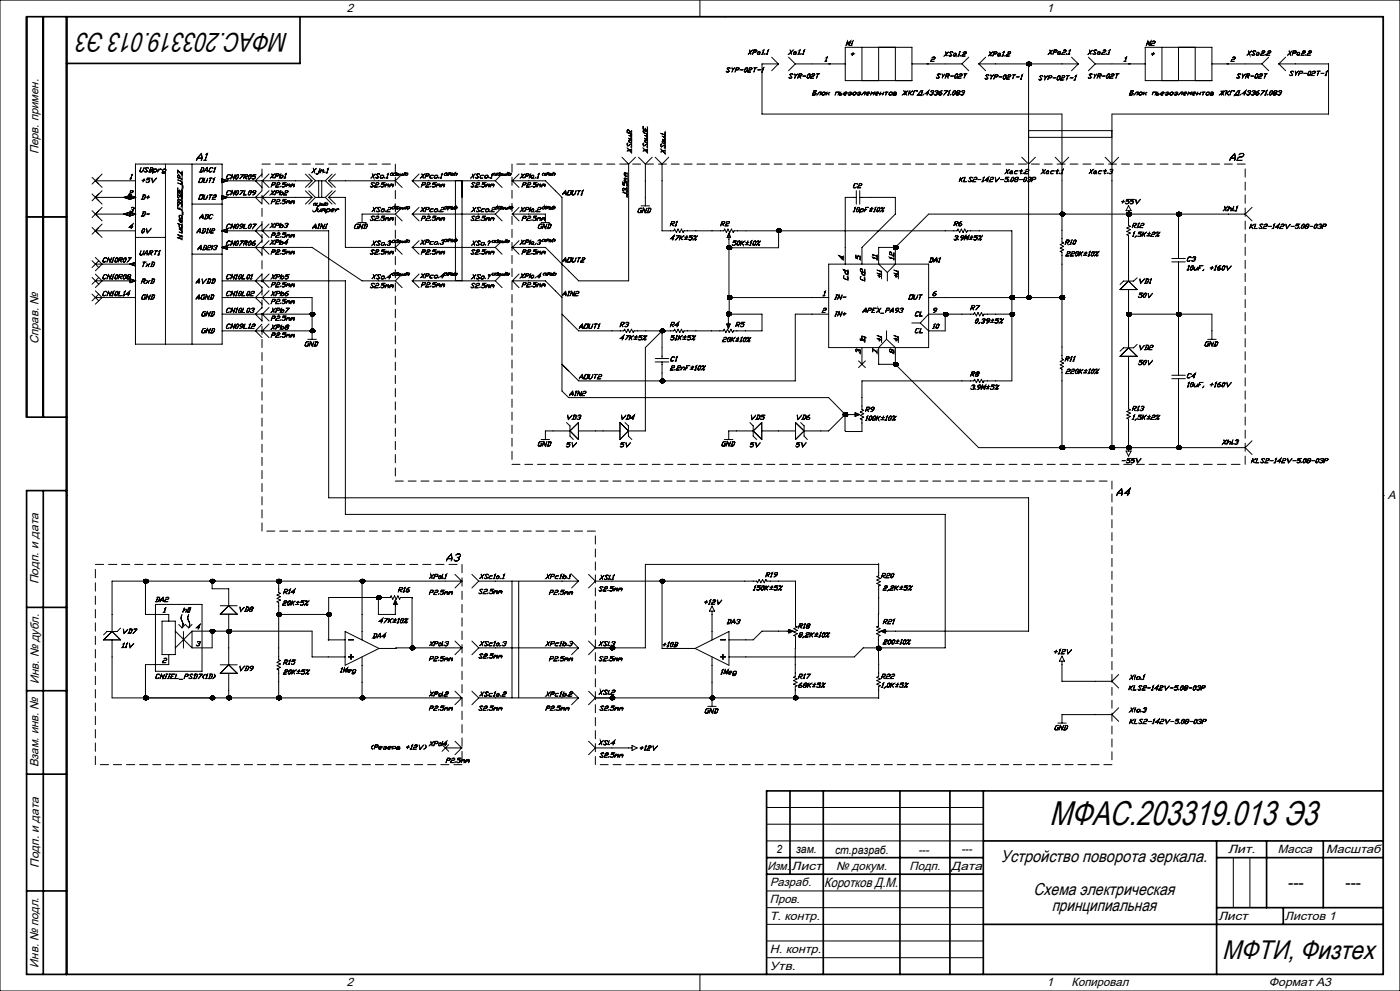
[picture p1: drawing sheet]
<svg xmlns="http://www.w3.org/2000/svg" width="420mm" height="297mm" viewBox="0 0 420 297" stroke-linecap="round" stroke-linejoin="round" font-family="sans-serif">
<defs><g id="words">
<text font-size="10.2" x="314.8" y="247.2">МФАС.203319.013 Э3</text>
<g font-size="8">
<text x="86.6" y="9.9" transform="rotate(-180 86.6 9.9)">МФАС.203319.013 Э3</text>
<text x="366.7" y="287.5">МФТИ, Физтех</text>
</g>
<g font-size="5.1">
<text x="300.2" y="258.4">Устройство поворота зеркала.</text>
<text x="310" y="268.2">Схема электрическая</text>
<text x="315.5" y="273.2">принципиальная</text>
</g>
<text font-size="5" x="386.1" y="266">---</text>
<text font-size="4.8" x="403.7" y="266">---</text>
<text font-size="4" x="247.3" y="265.9">Коротков Д.М.</text>
<g font-size="3.6">
<text x="104" y="3.6">2</text>
<text x="314" y="3.6">1</text>
<text x="11.6" y="46.3" transform="rotate(-90 11.6 46.3)">Перв. примен.</text>
<text x="11.6" y="103.2" transform="rotate(-90 11.6 103.2)">Справ. №</text>
<text x="416.4" y="149.6">A</text>
<text x="11.6" y="175.1" transform="rotate(-90 11.6 175.1)">Подп. и дата</text>
<text x="11.6" y="205" transform="rotate(-90 11.6 205)">Инв. № дубл.</text>
<text x="11.6" y="230" transform="rotate(-90 11.6 230)">Взам. инв. №</text>
<text x="368.4" y="255.6">Лит.</text>
<text x="383.4" y="255.6">Масса</text>
<text x="397.8" y="255.6">Масштаб</text>
<text x="11.6" y="260.1" transform="rotate(-90 11.6 260.1)">Подп. и дата</text>
<text x="230.2" y="260.6">Изм.</text>
<text x="237.5" y="260.6">Лист</text>
<text x="250.9" y="260.6">№ докум.</text>
<text x="272.9" y="260.6">Подп.</text>
<text x="285.4" y="260.6">Дата</text>
<text x="231" y="265.6">Разраб.</text>
<text x="231" y="275.6">Т. контр.</text>
<text x="231" y="270.6">Пров.</text>
<text x="365.5" y="275.6">Лист</text>
<text x="385.5" y="275.6">Листов 1</text>
<text x="231" y="285.6">Н. контр.</text>
<text x="11.6" y="290" transform="rotate(-90 11.6 290)">Инв. № подл.</text>
<text x="231" y="290.6">Утв.</text>
<text x="104" y="295.6">2</text>
<text x="314" y="295.6">1</text>
<text x="321.5" y="295.6">Копировал</text>
<text x="380.7" y="295.6">Формат А3</text>
</g>
<g font-size="3.4">
<text x="232.9" y="255.6">2</text>
<text x="238.8" y="255.6">зам.</text>
<text x="250.5" y="255.8">ст.разраб.</text>
<text x="275.6" y="255.8">---</text>
<text x="288.6" y="255.7">---</text>
</g>
</g></defs>
<g fill="none" stroke="#000" stroke-width=".3">
<path d="M0 0h420v297h-420zM20 5h395v287h-395zM210 0v5M217.5 5h.1M224.9 15l.2 .6 .7-.6-.7 .7 .2 .6-.2-.6-.7 .6 .7-.6zM226.2 15h.7l.2 .2-.4 .5h-.7l-.3 .6zM226.2 15h.7l.1 .4-1 .2zM227.3 15.7l.6-.3 .1 .9-.1-.2-.6 .2zM227.4 15.7l.2-.3 .4 .3-.4 .6-.4-.2zM228.8 15.2l.4-.2-.5 1.3h.3h-.5h.2l.4-1.3zM229.4 16.1v.2zM230.2 15.2l.3-.2-.4 1.3h.2h-.5h.2l.5-1.3z"/>
<path d="M231.5 17.1l2 2.1-2 2M233.6 19.2h-5v15h90v38.4l.5 .2-1 .5 1 .5-1 .6 1 .5-1 .4 .5 .3v32l.5 .2-1 .5 1 .5-1 .5 1 .6-1 .4 .5 .3v23.6M236.6 17.1l2 2.1M237 15l.3 .6 .7-.6-.7 .7 .2 .6-.2-.6-.7 .6 .6-.6zM238.2 15.7l.5-.3 .2 .9-.2-.2-.5 .2zM238.2 15.7l.3-.3 .3 .3-.4 .6-.3-.2zM238.6 19.2h15M238.6 19.2l-2 2M239.7 15.2l.3-.2-.4 1.3h.2h-.5h.2l.5-1.3zM240.3 16.1l-.1 .2zM241.1 15.2l.3-.2-.5 1.3h.2h-.4h.2l.4-1.3zM247.8 17.3l.4-.2-.5 1.3h.2h-.4h.2l.4-1.3z"/>
<path d="M253.6 14.2h20v10h-20zM254.2 12.3l.2 .9 .8-.9-.5 1.3 .4-1.2-.7 .9-.1-.9-.5 1.2zM255.4 16.2h.4l.2-.5-.2 .5h.5h-.5l-.1 .4 .1-.4zM255.6 12.6l.3-.3-.5 1.3h.2h-.4h.2l.4-1.2zM258.6 14.2v10M263.6 14.2v10M268.6 14.2v10M273.6 19.2h15M279.6 17.3l.3-.2 .7 .2-.4 .5-.8 .2-.1 .4h.8h-.9l.2-.4 .8-.3 .3-.4-.1-.2zM283.7 15.5l.2 .7 .7-.7-.7 .7 .2 .6-.2-.6-.7 .6 .7-.6zM284.9 15.7l.4-.2 .6 .2-.2-.2-.7 .2 .6 .9-.3 .2h-.5l-.1-.2 .1 .2 .7-.2zM286.2 16.2l.5-.3 .1 .9-.1-.2-.5 .2-.2-.2z"/>
<path d="M286.2 16.2l.3-.2 .3 .2-.4 .6-.4-.2zM287.7 15.7l.3-.2-.5 1.3h.3h-.5h.2l.5-1.2zM288.3 16.6l-.1 .2zM288.6 19.2l2 2M289 15.7l.3-.2h.5l.1 .2-.3 .5-.8 .2-.1 .4h.9h-1l.2-.4 .8-.2 .3-.5-.1-.2zM290.6 17.1l-2 2.1M293.6 19.2h30M295.7 17.1l-2 2.1 2 2M296.9 15.5l.2 .7 .8-.7-.7 .7 .2 .6-.3-.6-.6 .6 .6-.6zM298.3 15.5h.7l.1 .2-.4 .5h-.6l-.3 .6zM298.3 15.6h.6l.1 .3-.9 .3zM299.4 16.2l.6-.3 .1 .9-.2-.2-.5 .2z"/>
<path d="M299.4 16.2l.3-.2 .4 .2-.5 .6-.3-.2zM300.9 15.7l.3-.2-.4 1.3h.2h-.5h.3l.4-1.2zM301.5 16.6l-.1 .2zM302.3 15.7l.3-.2h.5l.1 .2-.4 .5-.7 .2-.2 .4h.9h-.9l.1-.4 .8-.2 .4-.5-.2-.2zM308.1 19.1h.1M308.1 19h.1M308.1 19.3h.1M308.1 18.9h.1M308.1 19.4h.1M308.1 18.9l.1 .5M308.2 18.9h.1M308.2 19.4h.1"/>
<path d="M308.2 19.4v.1M308.2 19.5l.1 .1M308.2 18.8h.1M308.2 19.5h.1M308.3 19.6h.1M308.3 18.8h.1M308.4 18.7l-.1 .1M308.4 18.7h.1M308.4 18.7l.5 .1M308.4 18.7l-.3 .2M308.4 19.6h.1M308.5 19.6v.1"/>
<path d="M308.5 18.7h.1M308.5 19.7h.1M308.6 19.2v70M308.7 18.7h.1M308.7 19.6h.1M308.9 19.6h.1M308.9 18.7v.1M308.9 18.8h.1M308.9 19.5h.1M308.9 19.6h-.5M308.9 18.8l.2 .2M309 18.8h.1"/>
<path d="M309 19.5h.1M309 18.9h.1M309 19.4h.1M309 19.4l-.2 .2M309.1 19h.1M309.1 19.3h.1M309.1 19.4l-.1 .1M309.1 19v.4M309.1 19.1h.1M314.9 15l.3 .6 .6-.6-.6 .7 .2 .6-.2-.6-.7 .6 .6-.6zM316.3 15h.7l.1 .2-.3 .5h-.7l-.3 .6zM316.3 15h.7v.4l-.9 .2z"/>
<path d="M317.4 15.7l.6-.3 .1 .9-.1-.2-.6 .2-.1-.2zM317.5 15.7l.2-.3 .4 .3-.5 .6-.3-.2zM318.9 15.2l.4-.2h.4l.2 .2-.4 .5-.8 .2-.1 .4h.9h-.9l.1-.5 .8-.2 .3-.4-.1-.2zM320 16.1l-.1 .2zM320.7 15.2l.4-.2-.5 1.3h.3h-.5h.2l.4-1.3zM321.5 17.1l2 2.1-2 2M326.5 17.1l2.1 2.1M326.8 15l.3 .6 .7-.6-.7 .7 .2 .6-.2-.6-.7 .6 .7-.6zM328.1 15.2l.4-.2h.4l.2 .2-.2-.2-.7 .2 .6 .9-.4 .2h-.4l-.2-.2 .2 .2 .7-.2zM328.6 19.2h15M328.6 19.2l-2.1 2M329.4 15.7l.5-.3 .2 .9-.2-.2-.5 .2-.2-.2z"/>
<path d="M329.4 15.7l.5-.3v.7l-.5 .2zM330.9 15.2l.3-.2h.4l.2 .2-.4 .5-.7 .2-.2 .4h.9h-.9l.1-.5 .8-.2 .4-.4-.2-.2zM331.9 16.1l-.1 .2zM332.7 15.2l.3-.2-.5 1.3h.2h-.4h.2l.5-1.3zM337.6 17.3l.4-.2-.5 1.3h.2h-.4h.2l.4-1.3zM343.6 14.2h20v10h-20zM344.3 12.3l.2 .9 .8-.9-.5 1.3 .4-1.2-.7 .9-.2-.9-.4 1.2zM345.4 16.2h.5l.2-.5-.2 .5h.5h-.5l-.2 .4 .2-.4zM345.6 12.6l.3-.3h.5l.2 .3-.4 .4-.8 .2-.1 .4h.8h-.9l.2-.4 .7-.2 .4-.4-.1-.3zM348.6 14.2v10M353.6 14.2v10M358.6 14.2v10"/>
<path d="M363.6 19.2h15M369.7 17.3l.3-.2h.5l.1 .2-.4 .5-.7 .2-.1 .4h.8h-.9l.2-.4 .7-.3 .4-.4-.1-.2zM374.6 15.2l.2 .7 .7-.6-.7 .6 .2 .7-.2-.7-.7 .7 .7-.7zM375.8 15.5l.3-.3 .7 .2-.7-.1-.3 .2 .6 .8-.3 .3h-.4l-.2-.3 .2 .2 .7-.2zM377 15.9l.6-.2 .1 .8-.1-.1-.6 .2-.1-.3zM377 15.9l.3-.2 .4 .2-.4 .6-.4-.2zM378.6 19.2l2 2M378.6 15.4l.2-.2 .7 .2-.4 .5-.7 .2-.2 .4 .9 .1h-1l.2-.5 .8-.2 .3-.4-.1-.2zM379.6 16.3l-.1 .3zM380.4 15.4l.3-.2h.4l.2 .2-.4 .5-.7 .2-.2 .4 .9 .1h-.9l.1-.5 .8-.2 .3-.4-.1-.2zM380.6 17.1l-2 2.1M383.6 19.2h15v15h-65v100"/>
<path d="M385.7 17.1l-2.1 2.1 2.1 2M386.8 15.2l.2 .7 .7-.6-.7 .6 .2 .7-.2-.7-.7 .7 .7-.7zM388.1 15.2h.7l.1 .5-1 .2-.3 .7zM388.1 15.3h.7v.4l-.9 .2zM389.2 15.9l.5-.2 .2 .8-.2-.1-.5 .2zM389.3 15.9l.2-.2 .4 .2-.4 .6-.4-.2zM390.7 15.4l.4-.2h.4l.2 .2-.4 .5-.8 .2-.1 .4 .9 .1h-1l.2-.5 .8-.2 .3-.4-.1-.2zM391.8 16.3l-.1 .3zM392.5 15.4l.4-.2 .6 .2-.4 .5-.7 .2-.2 .4 .9 .1h-1l.2-.5 1.2-.6-.2-.2zM188.1 39l.5-.1 .2 .8 .6-.4-.6 .6 .7 .3-1.4-.5zM188.2 39h.4l.2 .9-.6-.2zM192.9 39.3l.2-.2 .9 .3 .2 .6-.2 .1-.9-.3z"/>
<path d="M192.9 37.7v1l.7 .2v-.5v.5l.6 .2v-.9v1l-1.3-.5zM193 39.3l.1-.1 .9 .2 .2 .5-.2 .2-.9-.3zM198.2 40l1.3 .4v-.9v1zM218.2 20.5l.3-.2h.4l.2 .2-.2-.2-.7 .2 .6 .9-.3 .2-.7-.2 .2 .2 .8-.2zM219.6 20.3l.2 .6 .7-.6-.6 .7-.3 .6 .2-.6zM220.9 20.3h.8v.4l-1 .3-.2 .6zM221 20.3h.6l.1 .4-.9 .2zM222.1 21l.9-.1zM223.6 20.5l.3-.2 .4 .2-.3 .9-.6 .2-.1-.2zM223.6 20.5l.3-.2 .4 .2-.4 .9-.5 .2-.1-.2zM224.7 20.5l.3-.2h.5l.1 .2-.4 .5-.7 .2-.1 .4h.8h-.9l.2-.4 .7-.3 .4-.4-.1-.2zM226.2 20.3h.9h-.5l-.5 1.3 .5-1.3z"/>
<path d="M227.3 20.9h.9zM228.8 20.5l.3-.2-.4 1.3h.2h-.5h.2l.5-1.3zM237 22.4l.3-.3h.4l.2 .3-.2-.2-.7 .2 .6 .8-.3 .3-.7-.3 .7 .2 .3-.2zM238.4 22.2l.3 .6 .6-.6-.9 1.3 .2-.7zM239.7 22.1h.8l.1 .3-.4 .4h-.4l.4 .7-.5-.7h-.2l-.2 .7zM239.8 22.2h.7v.4l-.9 .2zM240.9 22.8h.9zM242.4 22.4l.3-.3 .4 .3-.3 .8-.5 .3-.2-.3zM243.5 22.4l.3-.3h.5l.1 .3-.3 .4-.8 .2-.1 .4 .9 .1h-1l.2-.5 .8-.2 .3-.4-.1-.2zM244 27.9h.7v.4l-.9 .2zM244.2 27.2h.7l-.1 .2 .1-.2h-.7l-.2 .6h.7l.1 .5-.4 .2h-.7zM245 22.1l.9 .1h-.5l-.5 1.3 .5-1.3z"/>
<path d="M245.9 27.6l-.8 .9 .8-.9h.4l-.3 .9 .3-.9zM246.7 27.8l.3-.2 .6 .2-.4 .7h-.5l-.2-.2zM246.7 27.8l.3-.2 .6 .2-.4 .7h-.5zM248.1 27.6l-.1 .4h.4l.6-.4-.5 .4 .2 .5-.3-.4h-.4l-.2 .4zM250.8 27.6h1l-.3 .9 .2-.9h-.8l-.4 .9zM252.1 28.1l.5 .2-.7 .2zM252.2 27.6l-.1 .4h.4l.2 .3-.8 .2zM253.2 27.8l.3-.2 .7 .2-.3 .3h-.7l.1 .4h.4h-.4l-.2-.2zM253.3 27.8l.2-.2h.5l.1 .2-.9 .2zM254.6 27.8l.3-.2h.5l.1 .2-.4 .7h-.5l-.1-.2 .6 .2 .2-.2-.3-.3 .5-.2-.2-.1zM255.9 27.8l.4-.2 .6 .2-.5 .7h-.4l-.2-.2zM257.3 27.8l.3-.2h.5l.1 .2-.4 .7h-.5l-.1-.2 .6 .2 .3-.4-.4-.1h.4l.1-.2-.1-.1z"/>
<path d="M259.2 27.6l-.7 .9 .7-.9h.5l-.3 .9 .2-.9zM260 27.8l.3-.2h.5l.1 .2-.3 .3h-.6l.1 .4h.4h-.5zM260.1 27.8l.2-.2 .6 .2-.9 .2zM261.5 27.6l.3 .4 .6-.4-.3 .9 .3-.8-.6 .4-.3-.4-.3 .8zM262.7 27.8l.4-.2h.4l.2 .2-.4 .3h-.6l.1 .4h.4h-.5zM262.8 27.8l.3-.2 .5 .2-.9 .2zM264.2 27.6l-.1 .4h.8l.2-.4-.3 .9 .1-.4h-.8l-.2 .4zM265.6 27.6h.9l-.5 .1-.3 .8 .3-.8zM266.8 27.8l.3-.2 .7 .2-.5 .7h-.5l-.1-.2zM266.8 27.8l.3-.2h.5l.1 .2-.4 .7-.6-.2zM268.1 28.1l.8 .2-.9 .2zM268.3 27.6l.6 .1-.3 .3 .4 .1-.1 .3-1 .1z"/>
<path d="M268.3 27.6l.6 .2-.8 .2zM271.1 27.2l.5 .6 .2-.6-.2 .6 .9-.6-.9 .6 .4 .7-.4-.6-.2 .6 .2-.6-.9 .6 .9-.7zM272.9 27.2l-.2 .6 1.2-.6-.9 .6 .4 .7-.5-.6h-.2l-.2 .6zM274.3 27.2h.9v.2v-.2h-.9l-.5 1.3zM276.3 27.2h.5l-.4 1.3h.2l-.1 .2v-.2h-1.3l-.1 .2zM276.4 27.2h.4l-.5 1.3h-.9zM277.1 28.3l-.1 .2zM277.6 28.1l1-.9-.3 .8 .2 .1h-.2l-.1 .4 .1-.4zM277.7 28l.9-.8-.3 .8zM279.2 27.4l.3-.2h.5l.1 .2-.3 .4v.5l-.3 .2h-.5l-.1-.2 .6 .2 .4-.5-.4-.2 .6-.4-.1-.2zM280.6 27.4l.3-.2h.4l.2 .2-.4 .4 .1 .5-.3 .2h-.5l-.2-.2 .7 .2 .3-.5-.3-.2 .5-.4-.1-.2zM281.2 22.4l.3-.3h.5l.2 .3-.2-.2-.8 .2 .6 .8-.3 .3h-.4l-.2-.3 .6 .2 .3-.2z"/>
<path d="M281.8 27.9h.6l.1 .4-.7 .2zM281.8 27.6l.9-.4-.9 .6h.7v.5l-.3 .2h-.4l-.2-.2zM282.6 22.2l.3 .6 .7-.6-.7 .6-.3 .7 .3-.7zM283.4 27.2h.9l-1.2 1.3 1.1-1.3zM284 22.1h.7l.1 .5-.7 .2 .3 .7-.4-.7-.5 .7zM284 22.2h.7l.1 .4-1 .2zM284.7 27.4l.3-.2-.5 1.3h.2h-.4h.2l.4-1.3zM285.2 22.8h.9zM285.2 28.3v.2zM286 27.4l.3-.2 .4 .2-.3 .9-.5 .2-.2-.2zM286 27.4l.3-.2 .4 .2-.4 .9-.4 .2-.2-.2zM286.6 22.4l.3-.3 .4 .3-.2 .8-.6 .3-.2-.3z"/>
<path d="M286.9 28l.3-.1 .6 .1-.4 .5h-.4zM287.1 27.4l.3-.2h.5l.1 .2-.3 .4 .1 .5-.4 .2h-.4l-.2-.2 .4-.5zM287.2 27.4l.2-.2 .6 .2-.3 .4h-.5zM287.8 22.4l.3-.3h.4l.2 .3-.4 .4-.7 .2-.2 .4 .9 .1h-.9l.1-.5 .8-.2 .4-.4-.2-.2zM288.5 27.4l.3-.2 .6 .2-.4 .4 .1 .5-.3 .2h-.5l-.1-.2 .6 .2 .3-.5-.3-.2 .6-.4-.2-.2zM289.2 22.1h.9l-.4 .1-.5 1.3 .5-1.3zM295.8 22.6l.3-.2 .6 .2-.2-.2-.7 .2 .6 .9-.3 .2h-.5l-.1-.2 .2 .2 .7-.2zM297.2 22.4l.3 .6 .6-.6-.6 .7-.2 .6 .1-.6zM298.6 22.4h.7l.1 .5-1 .2-.3 .6zM298.6 22.4h.7v.5l-.9 .1zM299.7 23h.9zM301.2 22.6l.3-.2 .4 .2-.3 .9-.5 .2-.2-.2z"/>
<path d="M301.2 22.6l.3-.2 .4 .2-.3 .9-.5 .2-.1-.2zM302.3 22.6l.3-.2 .7 .2-.4 .5-.7 .2-.2 .4h.9h-1l.2-.4 .8-.3 .3-.4-.1-.2zM303.8 22.4h.9h-.5l-.4 1.3 .4-1.3zM304.9 23l.9 .1zM306.4 22.6l.3-.2-.4 1.3h.2h-.5h.3l.4-1.3zM308.6 39.2h25v2h-25M311.9 22.9l.3-.3h.5l.2 .3-.2-.2-.7 .2 .6 .8-.4 .3h-.4l-.2-.2 .6 .2 .3-.3zM313.4 22.7l.2 .6 .7-.6-.7 .7-.2 .6 .2-.6zM314.7 22.6h.8v.5l-.3 .3h-.7l-.2 .6zM314.7 22.7h.7l.1 .4-1 .2zM315.9 23.3h.9zM317.4 22.9l.3-.3 .4 .3-.3 .9-.6 .2-.1-.2z"/>
<path d="M318.5 22.9l.3-.3h.5l.1 .3-.3 .5-.8 .1-.1 .5h.8h-.9l.2-.5 .8-.2 .3-.4-.1-.2zM320 22.6l.9 .1h-.5l-.5 1.3 .5-1.3zM321.1 23.3l.9 .1zM322.6 22.9l.3-.3-.5 1.4h.3h-.5h.2l.5-1.3zM326.8 22.4l.3-.3h.5l.1 .3-.1-.2-.8 .2 .6 .8-.3 .3-.6-.3 .6 .2 .3-.2zM328.2 22.2l.3 .6 .6-.6-.9 1.3 .2-.7zM329.6 22.1h.7l.1 .3-.4 .4h-.4l.4 .7-.4-.7h-.2l-.3 .7zM329.6 22.2h.6l.2 .2-.4 .4h-.6zM330.7 22.8h.9zM332.2 22.4l.3-.3 .4 .3-.3 .8-.5 .3-.2-.3zM332.2 22.4l.3-.2 .4 .2-.3 .8-.5 .2-.2-.2zM333.3 22.4l.4-.3h.4l.2 .3-.4 .4-.8 .2-.1 .4 .9 .1h-.9l.1-.5 .8-.2 .3-.4-.1-.2z"/>
<path d="M334.8 22.1h.9l-.5 .1-.4 1.3 .4-1.3zM339.1 27.9h.7v.4l-.9 .2zM339.3 27.2h.7l-.1 .2 .1-.2h-.7l-.2 .6h.7l.1 .5-.4 .2h-.7zM341 27.6h.5l-.4 .9 .3-.9h-.4l-.8 .9zM341.8 27.8l.3-.2h.5l.1 .2-.4 .7h-.5l-.2-.2zM341.8 27.8l.3-.2 .6 .2-.4 .7h-.5zM343.2 27.6l-.1 .4h.4l.6-.4-.5 .4 .2 .5-.3-.4h-.4l-.2 .4zM345.9 27.6h1l-.3 .9 .3-.9h-.9l-.3 .9zM347.2 28.1l.5 .2-.7 .2zM347.3 27.6l-.1 .4 .6 .3-.8 .2zM348.4 27.8l.3-.2 .6 .2-.3 .3h-.7l.1 .4h.4h-.4l-.2-.2zM348.4 27.8l.3-.2 .5 .2-.9 .2z"/>
<path d="M349.7 27.8l.3-.2 .7 .2-.5 .7h-.5l-.1-.2 .6 .2 .2-.2-.3-.3 .5-.2-.2-.1zM351.1 27.8l.3-.2 .6 .2-.5 .7h-.4l-.2-.2zM352.4 27.8l.3-.2h.5l.1 .2-.4 .7h-.5l-.1-.2 .6 .2 .3-.4-.4-.1h.5v-.2l-.1-.1zM354.3 27.6l-.7 .9 .7-.9h.5l-.3 .9 .3-.9zM355.1 27.8l.4-.2 .6 .2-.4 .3h-.6l.1 .4h.4h-.5zM355.2 27.8l.3-.2h.4l.1 .2-.9 .2zM356.6 27.6l.3 .4 .6-.4-.3 .9 .3-.8-.6 .4-.3-.4-.3 .8zM357.9 27.8l.3-.2 .6 .2-.3 .3h-.7l.1 .4h.4h-.4zM357.9 27.8l.3-.2h.4l.1 .2-.9 .2zM359.3 27.6l-.1 .4h.8l.2-.4-.3 .9 .1-.4h-.8l-.2 .4zM360.6 27.7l1-.1-.5 .1-.3 .8 .3-.8zM361.9 27.8l.3-.2h.5l.2 .2-.5 .7h-.5l-.1-.2z"/>
<path d="M363.3 28.1l.7 .2-.9 .2zM363.4 27.6l.6 .1-.3 .3 .4 .1-.1 .3-.9 .1zM363.4 27.6l.6 .2-.7 .2zM366.3 27.2l.4 .6 .2-.6-.2 .6 .9-.6-.9 .6 .4 .7-.4-.6-.2 .6 .2-.6-.9 .6 .9-.7zM368.1 27.2l-.3 .6 1.2-.6-.9 .6 .4 .7-.4-.6h-.3l-.2 .6zM369.4 27.2h.9v.2v-.2h-.9l-.5 1.3zM371.3 22.4l.3-.3h.5l.1 .3-.2-.2-.7 .2 .6 .8-.3 .3h-.5l-.1-.3 .6 .2 .3-.2zM371.5 27.2h.4l-.4 1.3h.2l-.1 .2 .1-.2h-1.4l-.1 .2zM371.5 27.2h.4l-.5 1.3h-.8zM372.2 28.3l-.1 .2zM372.7 22.2l.3 .6 .7-.6-.7 .6-.3 .7 .3-.7zM372.7 28.1l1.1-.9-.3 .8h.2l-.3 .1-.1 .4 .1-.4z"/>
<path d="M372.8 28l.9-.8-.3 .8zM374.1 22.1h.7l.1 .5-.8 .2 .4 .7-.4-.7h-.2l-.3 .7zM374.1 22.2h.7v.4l-.9 .2zM374.3 27.4l.3-.2h.5l.1 .2-.3 .4v.5l-.3 .2h-.4l-.2-.2 .2 .2 .7-.2v-.5h-.3l.6-.4-.1-.2zM375.2 22.8h.9zM375.7 27.4l.3-.2 .6 .2-.4 .4 .1 .5-.3 .2h-.5l-.1-.2 .6 .2 .3-.5-.3-.2 .6-.4-.2-.2zM376.7 22.4l.3-.3 .4 .3-.3 .8-.5 .3-.2-.3zM376.8 22.4l.2-.2 .4 .2-.3 .8-.5 .2-.2-.2zM376.9 27.9h.6l.1 .4-.7 .2zM376.9 27.6l.9-.4-.9 .6h.7l.2 .2-.5 .5h-.4l-.2-.2zM377.9 22.4l.3-.3h.4l.2 .3-.4 .4-.8 .2-.1 .4 .9 .1h-.9l.1-.5 .8-.2 .3-.4-.1-.2zM378.5 27.2h.9l-1.2 1.3 1.1-1.3z"/>
<path d="M379.3 22.1l.9 .1h-.4l-.5 1.3 .4-1.3zM379.8 27.4l.3-.2-.5 1.3h.2h-.4h.2l.4-1.3zM380.3 28.3v.2zM381.1 27.4l.3-.2 .4 .2-.3 .9-.5 .2-.2-.2zM382 28l.3-.1 .6 .1-.3 .5h-.5zM382.2 27.4l.4-.2h.4l.2 .2-.4 .4 .1 .5-.3 .2h-.5l-.2-.2 .4-.5zM382.3 27.4l.3-.2 .5 .2-.3 .4h-.5zM383.6 27.4l.3-.2h.5l.1 .2-.4 .4 .1 .5-.3 .2h-.5l-.1-.2 .6 .2 .3-.5-.3-.2 .6-.4-.1-.2zM387.2 21.6l.3-.3 .6 .3-.2-.2-.7 .2 .6 .8-.3 .2h-.5l-.1-.2 .2 .2 .7-.2zM388.7 21.3l.2 .7 .6-.6-.6 .6-.3 .6 .2-.6zM390 21.3h.7l.1 .5-1 .2-.3 .6zM390 21.4h.7v.4l-.9 .2z"/>
<path d="M391.1 22h.9zM392.6 21.6l.3-.3 .4 .3-.3 .8-.5 .2-.2-.2zM392.6 21.6l.3-.2 .4 .2-.3 .8-.5 .2-.1-.2zM393.7 21.6l.4-.3 .6 .3-.4 .4-.7 .2-.2 .4h.9h-1l.2-.4 .8-.2 .4-.4-.2-.2zM395.2 21.3h.9l-.5 .1-.4 1.2 .4-1.2zM396.3 22h.9zM397.8 21.6l.3-.3-.4 1.3h.2h-.5h.3l.4-1.2zM27.6 53.2l2 2M27.6 58.1l2 2.1M28.6 59.2l2 2M28.6 59.2h12M29.6 58.1l-2 2.1"/>
<path d="M30.6 52.2l-3 3M30.6 57.2l-2 2M37.1 59.2l1.8-.6v1.1zM38.8 58.7l-1.5 .5 1.5 .5M39 58.6l1.7 .6-1.7 .5zM39.1 57.3l.3-.2 .6 .2-.4 .5-.8 .2-.1 .4h.9h-.9l.1-.4 .8-.3 .4-.4-.2-.2zM39.1 58.7l1.5 .5-1.5 .5zM39.3 52.6l.4-.3-.5 1.3 .2 .1h-.5l.3-.1 .4-1.2zM40.6 54.2h-12l2 2M40.6 49.2h26v53.9h-26zM42.3 50.2l-.4 1.1 .2 .2 .7-.2 .5-1.1-.4 1.1-.4 .2h-.4l-.2-.2zM42.6 54h.5l.2-.4-.2 .4 .4 .1h-.4l-.2 .4 .1-.4z"/>
<path d="M42.9 58.4h.6l.2 .3-.3 .8-1 .3 .2-.1 .5-1.2zM43.1 58.5h.4l.2 .2-.3 .8-.7 .2zM43.6 50.4l.3-.2h.5l.1 .2-.2-.2-.7 .2 .6 .9-.3 .2h-.5l-.1-.2 .2 .2 .7-.2zM44 59.1h.4l.2-.4-.2 .4h.5h-.5l-.1 .4 .1-.4zM44.2 53.4h.9h-.9l-.1 .4h.6l.2 .3-.5 .6h-.4l-.1-.2 .1 .2 .7-.2 .2-.4-.2-.2h-.7zM45 50.2h.7l.2 .2-.4 .5 .1 .4-1 .2h.2l.5-1.3zM45 50.9l.6 .2-.3 .4h-.5zM45.3 50.2h.4l.1 .5-.8 .2zM45.5 53.4l.3 1.3 1.1-1.3-1.1 1.3zM46.2 50.9l.3-.2h.4l.2 .2-.5 .6h-.6zM46.2 50.7v.2l.7-.2 .2 .2-.2 .4-.9 .2-.2 .5zM47.6 50.7l-.1 .4 .5-.4 .4 .2-.4-.2-.6 .4-.1 .4z"/>
<path d="M48.9 50.9l.3-.2h.4l.2 .2-.3 .8-.3 .3h-.5l-.1-.3 .2 .3 .7-.3v-.2h-.6zM48.9 50.9l.7-.2 .2 .2-.2 .6h-.7zM49.6 49.2v53.9M53.3 59.9l.2-.1 .9 .3 .2 .5-.2 .2-.9-.3zM53.3 58.6l.2-.1 .4 .4 .5-.1 .2 .8-.2 .1 .2-.2-.2-.7-.2-.1-.2 .4-.5-.6-.2 .2 .2 .7zM53.3 57.3l1.3 1.4v-.9v1l-1.3-1.4v.9zM53.3 56.3v.9l.6 .2v-.4l.1 .4 .6 .2v-.8v.9l-1.3-.5zM53.3 53.9l1.1 .4 .2 .8-.2 .1-1.1-.3 1.1 .3 .2-.1-.2-.8zM53.3 52.6l.5-.1 .2 .9 .6 .3-1.3-.5zM53.3 51l1.3 1.3v-.8v.9l-1.3-1.4v.9zM53.3 52.6l.4-.1 .2 .9-.6-.2zM54.8 55.5l.1 .9z"/>
<path d="M57.6 49.2v53.9M60.1 58.4h.9l-.5 1.4h-.9zM60.1 58.5h.9l-.5 1.2h-.9zM60.1 53.4h.9l-.5 1.3h-.9zM60.3 50.2h.7l.2 .2-.3 .9-1 .2h.2l.4-1.3zM60.4 46l.3 1.4-.3 .7 .2-.7h-1.4l-.3 .7 .3-.7zM60.4 46.1l.2 1.3h-1.4zM60.6 50.2l.5 .2-.2 .9-.8 .2zM61.4 58.5l-.3 1 .1 .2 .7-.2 .4-1-.3 1-.3 .3-.7-.3zM61.4 53.4l-.3 1.1 .1 .2 .7-.2 .4-1.1-.3 1.1-.3 .2-.7-.2zM61.7 46.3l.6-.3-.8 2h.4l-.8 .1 .4-.1 .7-1.9zM62.1 50.2l.2 .9-.1 .4 .1-.4h-.9l-.2 .4z"/>
<path d="M62.1 50.3l.2 .8h-.9zM62.8 58.4h.9l-.4 .1-.5 1.3 .4-1.3zM62.8 53.4h.9h-.4l-.5 1.3 .4-1.3zM63 50.4l.3-.2h.4l.2 .2-.2-.2-.7 .2-.3 .9 .1 .2 .8-.2-.3 .2-.6-.2zM64.1 58.7l.3-.3h.4l.2 .3-.4 .4-.7 .2-.2 .4 .9 .1h-.9l.1-.5 .8-.2 .3-.4-.1-.2zM64.1 53.6l.3-.2-.5 1.3h.2h-.4h.2l.4-1.3zM64.3 50.4l.4-.2-.5 1.3h.2h-.4h.2l.4-1.2zM66.5 58.6l1.8 .6-1.8 .5zM66.5 53.6l1.8 .5-1.8 .6zM66.6 53.7l1.6 .5-1.6 .5M66.6 59.2h27M66.6 54.2h27"/>
<path d="M68.2 59.2l-1.6 .5M68.2 57.3l.3-.2 .6 .2-.1-.2-.8 .2-.3 .9 .2 .2h.4l.3-.2-.3 .2h-.4l-.2-.2zM68.2 52.6l.3-.3 .6 .3-.1-.3-.8 .3-.3 .8 .2 .2 .7-.2-.3 .3h-.4l-.2-.3zM69.6 57.1l.5 1.3 .5-1.3-.5 1.3-.5-1.2-.4 1.2zM69.6 52.3l.5 1.3 .5-1.3-.5 1.4-.5-1.3-.4 1.3zM70.9 57.3l.3-.2 .4 .2-.3 .9-.5 .2-.2-.2zM70.9 52.6l.3-.3 .4 .3-.3 .8-.5 .3-.2-.3zM70.9 57.4l.3-.3 .4 .3-.3 .8-.5 .2-.2-.2zM70.9 52.6l.3-.2 .4 .2-.3 .8-.5 .3-.2-.3zM72.1 57.1h1l-1.2 1.3 1.1-1.3zM72.1 52.3h1l-1.2 1.4 1.1-1.4zM73.5 57.1l-.4 1.3h.8h-.9z"/>
<path d="M73.5 52.3h.7l.1 .3-.4 .4h-.4l.4 .7-.4-.7h-.2l-.3 .7zM73.5 52.4h.7v.4l-.9 .2zM74.8 57.3l.3-.2 .4 .2-.4 .9-.5 .2-.2-.2zM74.8 52.6l.3-.3 .4 .3-.4 .8-.5 .3-.2-.3zM74.8 57.4l.3-.3 .3 .3-.3 .8-.5 .2-.1-.2zM75.9 57.3l.3-.2h.5l.1 .2-.2 .7-.9 .4 .9-.6h-.6zM75.9 57.4l.3-.3 .6 .3-.2 .3h-.6zM76 52.3h.9h-.9l-.2 .5h.7l.2 .2-.5 .7-.6-.3 .1 .2 .8-.2v-.6h-.7zM78.6 49.2h2.5M78.6 57.2l-2 2 2 2M78.6 52.2l-2 2 2 2M78.6 50.7v2.4"/>
<path d="M78.6 54.6v2.4M78.6 58.5v2.5M80.7 52.1l-2 2.1 2 2M80.7 57.1l-2 2.1 2 2M81.5 52.1l.3 .6 .6-.6-.6 .6 .2 .7-.3-.6-.6 .6 .6-.7zM81.5 57.1l.3 .6 .6-.6-.6 .7 .2 .6-.3-.6-.6 .6 .6-.6zM81.8 54.7h.7l.2 .3-.5 .4h-.6l-.3 .7zM81.8 54.7h.7v.5l-.9 .2zM81.8 59.8h.7l.2 .2-.5 .4h-.6l-.3 .7zM81.8 59.8h.7v.4l-.9 .2zM82.6 49.2h2.5M82.9 52.1h.7l.1 .2-.4 .4h-.6l-.3 .7z"/>
<path d="M82.9 52.1h.7v.4l-.9 .2zM82.9 57.1h.7l.1 .2-.4 .5h-.6l-.3 .6zM82.9 57.1h.7v.5l-.9 .1zM83.1 54.9l.8-.2 .1 .3-.4 .4-.7 .2-.2 .4 .9 .1h-.9l.1-.5 .8-.2 .4-.4-.2-.3zM83.1 60l.3-.2h.5l.1 .2-.4 .4-.7 .2-.2 .5h.9h-.9l.1-.5 .8-.2 .4-.4-.2-.2zM84 52.9l.6-.4 .3 .2-.4 .7zM84 58l.6-.4 .3 .2-.4 .6zM84.1 55.8l-.1 .3zM84.2 52.1l-.2 .8 .6-.4 .3 .2-.4 .7h-.3l-.2-.4-.2 .4zM84.2 57.1l-.2 .9 .6-.4 .3 .2-.4 .6-.5-.4-.2 .4zM84.9 54.7h1h-.9l-.2 .5h.7l.2 .2-.5 .7-.6-.3 .6 .2 .3-.2v-.6h-.7zM84.9 59.8h1h-.9l-.2 .4h.7l.2 .2-.5 .7-.6-.2 .1 .2 .8-.2v-.7h-.7z"/>
<path d="M85.5 52.3l.4-.2-.5 1.3h.2h-.4h.2l.4-1.3zM85.5 57.3l.3-.2 .7 .2-.4 .5-.8 .2-.1 .4h.9h-1l.2-.4 .7-.3 .4-.4-.1-.2zM86.1 55.2v.1l.8-.1 .1 .2-.2 .7 .2-.7-.1-.2-.4 .4-.1-.4-.3 .2-.2 .7zM86.6 49.2h2.5M87.5 55.2v.1l.3-.1 .1 .2 .3-.2 .2 .2-.2 .7v-.9l-.4 .4-.1-.4-.2 .2-.3 .7zM90.6 49.2h2.5M91.6 52.2l2 2M91.6 57.2l2 2M92.6 52.2l2 2M92.6 57.2l2 2M93.6 54.2l-2 2M93.6 59.2l-2 2"/>
<path d="M94 50.5l.2 .6 .7-.6-.7 .6 .2 .7-.2-.6-.7 .6 .7-.7zM94.6 54.2l-2 2M94.6 59.2l-2 2M94.6 59.2h3M94.6 54.2h3M94.6 49.2h2.5M95.6 54.2v5M95.8 50.9l-.3 1.1-.5 .2-.2-.2 .2 .2 .5-.2zM96 50.5l-.1 .2zM96.3 50.9v.2l.3-.2 .1 .2 .3-.2 .2 .2-.3 .7 .1-.9-.4 .5-.1-.5-.3 .2-.2 .7zM96.5 54.1v5.1M97.4 51.6v.2z"/>
<path d="M97.6 54.2l2 2M97.6 59.2l2 2M98.2 50.7l.3-.2-.4 1.3h.2h-.5h.2l.5-1.3zM98.6 59.2h5v15h15M98.6 54.2l2 2M98.6 59.2l2 2M98.6 54.2h20M98.6 49.2h2.5M99.6 52.2l-2 2M99.6 57.2l-2 2M100.6 52.2l-2 2M100.6 57.2l-2 2"/>
<path d="M102.6 49.2h2.5M106.6 49.2h2.5M110.6 49.2h2.5M111.4 55l.3-.3 .6 .2-.6-.2-.3 .3 .6 .8-.3 .3h-.5l-.1-.3 .6 .2 .3-.2zM111.7 52.1l.3 .6 .6-.6-.6 .6 .2 .7-.3-.6-.6 .6 .6-.7zM112.7 54.9l.8-.2 .2 .3-.4 .4-.8 .2-.1 .4 .9 .1h-.9l.1-.5 .8-.2 .3-.4-.1-.3zM113 52.3l.3-.2 .6 .2-.6-.2-.3 .2 .6 .9-.3 .2h-.4l-.2-.2 .2 .2 .7-.2zM113.8 55.8l-.1 .3zM114.2 52.7l.3-.2 .6 .2-.4 .7h-.5l-.1-.2zM114.6 49.2h2.5M114.7 54.7h.8h-.8l-.2 .5h.7l.1 .2-.1 .4-.8 .3-.1-.3 .1 .2h.5l.4-.6-.2-.2h-.6zM115.4 53.2l-.1 .2z"/>
<path d="M115.8 55.2v.1l.7-.1 .2 .2-.2 .7 .2-.7-.2-.2-.3 .4-.1-.4-.3 .2-.3 .7zM116.2 52.3l.3-.2-.4 1.3h.2h-.5h.2l.5-1.3zM117.2 52.1l.4-.3-.4 .3 .1 .5-.2-.3zM117.2 55.2v.1l.2-.1 .2 .2 .3-.2 .1 .2-.2 .7 .1-.9-.4 .4-.1-.4-.2 .2-.3 .7zM117.8 51.8l.2 .4 .4-.4-.4 .4 .1 .4-.1-.4-.5 .4 .5-.4zM118.6 52l.6-.1-.6 .1 .4 .5-.2 .1-.4-.1h.6zM118.6 54.2l2 2M118.6 49.2v2.4M118.6 53.1v2.5M118.6 57.1v2.4M119.3 52.2l.4-.1v.5h-.4zM119.3 52.2h.4l-.2 .4-.3-.1z"/>
<path d="M120.2 52.1v.5l.6-.5-.3 .5 .1-.3-.5 .3zM120.6 52.1l-2 2.1M120.8 52.6h.1M121.4 51.8l.5 .1-.5 .3 .2 .4-.2-.4-.3 .4zM121.4 51.8h.4v.3l-.6 .1zM122.2 51.8l.2 .3-.5 .5 .4-.3zM123.6 54.2h25M125.7 52.1l-2 2.1 2 2M126.5 52.1l.3 .6 .7-.6-.7 .6 .2 .7-.2-.6-.7 .6 .7-.7zM126.8 54.7h.7l.1 .5-.3 .2h-.7l-.2 .7zM126.9 54.7h.6l.1 .5-1 .2zM127.9 52.1h.7l.1 .4-1 .2-.2 .7z"/>
<path d="M128 52.1h.6l.1 .4-1 .2zM128.1 54.9l.8-.2 .1 .3-.3 .4-.8 .2-.1 .4 .8 .1h-.9l.2-.5 .8-.2 .3-.4-.1-.3zM129 52.7l1-.2-.9 .2v.7h.6h-.7zM129.2 55.8l-.1 .3zM130 54.7h.9h-.9l-.1 .5h.6l.2 .2-.5 .7h-.4l-.2-.3 .2 .2h.4l.5-.6-.2-.2h-.7zM130.4 52.7l.3-.2 .6 .2-.4 .7h-.5l-.2-.2zM131.2 55.2v.1l.2-.1 .2 .2 .3-.2 .1 .2-.2 .7 .1-.9-.4 .4-.1-.4-.2 .2-.3 .7zM131.6 53.2l-.1 .2zM132.4 52.3l.3-.2-.4 1.3h.2h-.5h.2l.5-1.3zM132.6 55.2l-.1 .1 .7-.1 .2 .2-.2 .7 .2-.7-.2-.2-.3 .4-.1-.4-.3 .2-.2 .7zM133.3 52.1l.4-.3-.4 .5 .2 .3-.3-.3zM134 51.8l.1 .4 .4-.4-.4 .4 .2 .4-.2-.4-.4 .4 .4-.4z"/>
<path d="M134.8 51.8l.5 .1-.2 .3h-.4l-.2 .4zM134.8 51.8h.4l.1 .3-.6 .1zM135.5 52.3l.3-.2 .2 .1-.3 .4zM135.6 51.8l-.1 .5 .5-.2v.4l-.4 .1-.2-.3-.1 .3zM136.4 51.9l.2-.1-.1 .8h-.3l.4-.8zM136.6 54.1v30h2M137 51.8l.1 .5-.4 .3 .5-.5zM138.6 54.2v30M141.6 55l.3-.3h.5l.1 .2-.6-.2-.3 .3 .6 .8-.3 .3h-.5l-.1-.3 .6 .2 .3-.2zM141.7 52.1l.2 .6 .7-.6-.7 .6 .2 .7-.2-.6-.7 .6 .7-.7zM142.9 52.3l.4-.2h.4l.2 .2-.6-.2-.3 .2 .6 .9-.3 .2h-.5l-.2-.2 .2 .2 .7-.2zM142.9 54.9l.8-.2 .2 .3-.4 .4-.8 .2-.1 .4 .9 .1h-.9l.1-.5 .8-.2 .4-.4-.2-.3z"/>
<path d="M144 55.8l-.1 .3zM144.1 52.7l1-.2-.6 .1-.5 .6 .2 .2h.7h-.8zM144.9 54.7h.9h-.9l-.2 .5h.7l.1 .2-.1 .4-.8 .3-.1-.3 .6 .2 .4-.6-.2-.2h-.6zM145.5 52.7l.3-.2h.5l.1 .2-.4 .7h-.5l-.2-.2zM145.5 52.7l.3-.2 .6 .2-.4 .7h-.5zM146 55.2v.1l.7-.1 .2 .2-.3 .7 .3-.7-.2-.2-.3 .4-.1-.4-.3 .2-.3 .7zM146.7 53.2l-.1 .2zM147.4 55.2v.1l.2-.1 .2 .2 .3-.2 .1 .2-.2 .7 .1-.9-.4 .4-.1-.4-.2 .2-.3 .7zM147.5 52.3l.3-.2-.4 1.3h.2h-.5h.2l.5-1.3zM148.2 52.1l.4-.3-.4 .3 .1 .5-.2-.3zM148.6 54.2l2 2M148.8 51.8l.2 .4 .4-.4-.4 .4 .1 .4-.1-.4-.4 .4 .3-.4z"/>
<path d="M149.6 52l.5-.1-.5 .1 .4 .5-.2 .1-.4-.1h.6zM150.3 52.2l.3-.1 .1 .5h-.4zM150.3 52.2h.4l-.2 .4-.3-.1zM150.6 52.1l-2 2.1M151.2 52.1l-.1 .5 .6-.5-.1 .5v-.3l-.3 .3-.3-.1zM151.9 52.5l-.1 .1zM152.4 51.8l.5 .1-.5 .3 .2 .4-.2-.4-.3 .4zM152.4 51.8h.4v.3l-.6 .1zM153.2 51.8l.1 .5-.4 .3 .5-.5zM153.6 49.2v2.4M153.6 53.1v2.4M153.6 57v2.4"/>
<path d="M155 49.2h2.5M155.7 52.1l-2 2.1 2 2M156.5 52.1l.2 .6 .7-.6-.7 .6 .3 .7-.3-.6-.7 .6 .7-.7zM157 54.7h.7l.2 .3-.4 .4h-.7l-.2 .7zM157.1 54.7h.6l.2 .3-.4 .4h-.7zM157.9 52.1h.7v.4l-.9 .2-.3 .7zM157.9 52.1h.6l.1 .4-.9 .2zM158.3 54.9l.8-.2 .1 .3-.3 .4-.8 .2-.1 .4 .9 .1h-1l.2-.5 .8-.2 .3-.4-.1-.3zM158.9 49.2h2.4M159.1 52.5l-.4 .9zM159.2 52.1l-.1 .2zM159.3 55.8v.3z"/>
<path d="M159.4 52.7l.6-.2 .1 .9-.1-.2-.5 .2-.2-.2zM159.5 52.7l.3-.2 .3 .2-.4 .7-.4-.2zM160.2 54.7h.9h-.9l-.1 .5h.6l.2 .2-.5 .7-.6-.3 .6 .2 .3-.2v-.6h-.6zM160.7 53.2l-.2 .2zM161.4 52.3l.3-.2-.4 1.3h.2h-.5h.3l.4-1.3zM161.4 55.2v.1l.2-.1 .2 .2 .3-.2 .1 .2-.2 .7 .2-.7-.1-.2-.4 .4-.1-.4-.2 .2-.3 .7zM162.8 49.2h2.4M162.8 52.1l.3-.3-.3 .3 .1 .5-.2-.3zM162.8 55.2l-.1 .1 .7-.1 .2 .2-.2 .7 .2-.7-.2-.2-.3 .4-.1-.4-.3 .2-.2 .7zM163.4 51.8l.1 .4 .4-.4-.4 .4 .2 .4-.2-.4-.4 .4 .4-.4zM164.2 51.8h.4l.1 .3-.6 .1-.2 .4zM164.2 51.8h.4l.1 .3-.6 .1z"/>
<path d="M164.9 52.3l.3-.2 .2 .1-.2 .4zM165 51.8l-.1 .5 .3-.2 .3 .1-.3 .4-.3-.3-.2 .3zM165.8 51.9l.2-.1-.2 .8h-.2l.4-.8zM166.4 51.8l.2 .3-.5 .5 .4-.3zM166.6 49.2h2.5M169.7 57.1l.1 .9-.1 .4 .1-.4h-.9l-.1 .4zM169.7 57.1l.1 .9h-.9zM170.5 49.2h2.4M170.6 57.1h.9l-.4 1.3h-1zM170.6 57.1h.9l-.5 1.3h-.9zM171.9 57.1l-.3 1.1 .1 .2 .8-.2 .4-1.1-.4 1.1-.8 .2-.1-.2zM173.3 57.1h.9h-.4l-.5 1.3 .4-1.3z"/>
<path d="M174.3 49.2h2.4M174.6 57.3l.3-.2-.5 1.3h.3h-.5h.2l.5-1.3zM178.2 49.2h2.4M182.1 49.2h2.4M185.9 49.2h2.4M186.6 47.1l2 2.1M186.8 57.6l1.1 .4 .2 .8-.2 .1 .2-.1-.2-.8zM186.8 56.5l.2-.1 .5 .4 .4-.1 .2 .8-.2 .1 .2-.2-.2-.7-.4 .1v.2l-.5-.6-.1 .1 .1 .8zM186.8 54.5l.1 .8 .4 .2v-.7l.2-.1 .4 .1 .2 .8-.2 .1 .2-.1v-.5l-.6-.4-.2 .2v.6l-.5-.1zM187.3 53.5l.2-.2 .6 .3-.6-.2-.2 .1 .4 .4-.4 .1 .2 .3 .6 .2-.8-.3h.2l-.2-.2 .2-.2zM187.3 51.9l.2-.2 .6 .3-.6-.2-.2 .1 .4 .4-.4 .1 .2 .3 .6 .2-.8-.3h.2l-.2-.3 .2-.1zM187.9 56.3l.2 .1z"/>
<path d="M188.1 43l.3-.1-.2 .1 .2 .7 .8-.6 .3 .9-.3 .1 .2-.2-.2-.7-.8 .6zM188.2 44.4l.6 .6 .7-.2-.7 .3 .7 .7-.7-.7-.6 .2 .6-.3zM188.6 42.1l.8-.2-.1 .2 .2 .5-.2 .2-.5-.2zM188.6 40.6l.9 .2-.4-.1 .4 .9-.2 .1-.7-.2h.8l-.4-.8zM188.6 49.2v35h-15l-10-10h-10M188.6 42.1h.7l.1 .5-.1 .2-.5-.2zM189.3 40.4l.2 .1zM189.8 49.2h2.4M190.6 47.1l-2 2.1M191.6 47.1l2 2.1M192.9 44.4l.7 .6 .6-.2-.6 .3 .6 .7-.6-.7-.7 .2 .7-.3zM192.9 43l.2-.1-.2 .1 .2 .7 .9-.6 .2 .9-.2 .1 .2-.2-.2-.7-.9 .6z"/>
<path d="M193.4 42.1l.8-.2-.2 .2 .2 .5-.2 .2-.4-.2zM193.4 40.6l.8 .2-.3-.1 .3 .9-.2 .1-.6-.2h.8l-.4-.8zM193.4 42.1h.6l.2 .5-.2 .2-.4-.2zM193.6 49.2v12.5M193.6 49.2h2.4M194 40.4l.2 .1zM195.7 47.1l-2.1 2.1M196.6 47.1l2 2.1M197.5 49.2h2.4M198.2 44.7l.7 .6 .6-.2-.6 .2 .6 .7-.6-.6-.7 .1 .7-.2zM198.2 43.3l.3-.2-.2 .2 .1 .7 .9-.6 .2 .8-.2 .1 .2-.1-.2-.7-.9 .6zM198.6 49.2v20h3.5l.3-.6 .5 1.1 .5-1.1 .5 1.1 .5-1.1 .5 1.1 .3-.5h11.9l.3-.6 .5 1.1 .5-1.1 .5 1.1 .5-1.1 .6 1.1 .2-.5h66.9l.3-.6 .5 1.1 .5-1.1 .5 1.1 .5-1.1 .5 1.1 .3-.5h13.4v45h-8.4l-.3 .5-.5-1-.5 1-.5-1-.5 1-.5-1-.3 .5h-33.5v8.5l.5 .3-1 .5 1 .5-1 .5 1 .5-1 .5 .5 .3v3.5h-4.8l-.3-.2v-4.9l-4.9-5h-78l-2-2v-58l-5-5h-10"/>
<path d="M198.7 42.3l.8-.1-.2 .2 .2 .5h-.6zM198.7 42.4h.6l.2 .5h-.6zM198.7 40.8l.8 .3-.4-.1 .4 .8-.2 .2-.6-.3 .6 .2 .2-.1-.4-.8zM199.3 40.6l.2 .1zM200.6 47.1l-2 2.1M201.4 49.2h2.4M205.2 49.2h2.4M209.1 49.2h2.4M212.9 49.2h2.5M216.8 49.2h2.4M220.7 49.2h2.4M224.5 49.2h2.4"/>
<path d="M228.4 49.2h2.4M232.2 49.2h2.4M236.1 49.2h2.4M240 49.2h2.4M243.8 49.2h2.4M247.7 49.2h2.4M251.5 49.2h2.4M255.4 49.2h2.4M256.3 55.2l.3-.2 .6 .2-.1-.2-.8 .2-.3 .9 .2 .2 .7-.2-.3 .2h-.4l-.2-.2zM256.9 59.2h-3.3v20M256.9 57.1v4.1M257.7 55.2l.3-.2h.4l.2 .2-.4 .5-.7 .2-.2 .4h.9h-.9l.1-.5 .8-.2 .4-.4-.2-.2z"/>
<path d="M257.9 59.2h10.7v5l-10 10v5M257.9 57.1v4.1M259.3 49.2h2.4M263.1 49.2h2.4M267 49.2h2.4M270.8 49.2h2.4M274.7 49.2h2.4M278.6 49.2h2.4M282.4 49.2h2.4M286.2 49.2h2.5M288.2 53.2l-.2 .6 1.1-.6-.9 .6 .4 .7-.4-.7h-.2l-.3 .7zM289.5 53.2l-.4 1.2 .9 .1h-.9z"/>
<path d="M290.1 49.2h2.4M290.8 53.4l.3-.3h.5l.1 .2-.6-.1-.2 .2 .6 .8-.4 .3h-.4l-.2-.3 .2 .2 .7-.2zM292.2 53.3l.7-.2 .2 .3-.4 .4-.7 .2-.2 .4 .9 .1h-.9l.2-.5 .7-.2 .4-.4-.2-.2zM293.4 53.8h.9zM294 49.2h2.4M294.9 53.3l.3-.2-.4 1.3h.2l-.5 .1 .2-.1 .5-1.2zM295.6 54l1-.9-.3 .9h.2h-.2l-.2 .5 .1-.5zM295.6 54l.9-.8-.3 .8zM297.2 53.3l.7-.2 .2 .3-.4 .4-.7 .2-.2 .4 .9 .1h-.9l.1-.5 .8-.2 .4-.4-.2-.2zM297.9 49.2h2.3M298.6 53.2l.2 1.2 1.2-1.2-1.2 1.3zM300.2 53.8h.9z"/>
<path d="M301.7 49.2h2.4M301.8 53.1l.9 .1h-.9l-.2 .4h.7l.2 .2-.5 .7h-.5l-.1-.3 .6 .2 .4-.6-.1-.2h-.7zM301.9 50.8l.3 .6 .7-.6-.7 .6 .2 .7-.2-.7-.7 .7 .7-.7zM302.7 54.3l-.1 .2zM303.1 51.4l.5-.2 .2 .8-.2-.1-.5 .2zM303.1 51.4l.3-.2 .3 .2-.4 .7-.3-.2zM303.5 53.4l.3-.3 .4 .3-.3 .8-.5 .3-.2-.3zM303.5 53.4l.3-.2 .4 .2-.4 .8-.4 .2-.2-.2zM304.4 54l.3-.2h.5l.1 .2-.4 .4h-.4zM304.4 51.4l.4-.2h.6l-1 .2v.6l.7 .1h-.7l-.1-.2zM304.6 53.4l.3-.3h.5l.1 .3-.3 .4 .1 .4-.4 .3h-.4l-.2-.3 .4-.4zM304.7 53.4l.2-.2 .6 .2-.3 .4h-.5z"/>
<path d="M305.5 49.2h2.5M305.9 53.8h.8zM305.9 51.2h.4l.2-.4-.1 .4h.4h-.4l-.3 .7 .1 .1 .4-.1-.4 .2-.1-.2 .2-.7zM306.5 47.1l2.1 2.1 2-2.1M307 51.9l-.1 .2zM307.3 53.4l.4-.3 .3 .3-.3 .8-.5 .3-.2-.3zM307.8 51l.3-.2h.4l.2 .2-.4 .4-.7 .2-.2 .4 .9 .1h-.9l.2-.5 .7-.2 .3-.4-.1-.2zM308.5 53.3l.7-.2 .2 .3-.6 1.1h-.5l-.1-.3 .1 .2 .8-.2-.1-.4h-.2l.6-.4-.2-.2zM309.4 49.2h2.4M309.9 53.1h.7l.2 .3-.5 .4h-.6l-.3 .7zM309.9 53.2h.7l.1 .4-1 .2zM312.8 50.8l.3 .6 .6-.6-.6 .6 .2 .7-.2-.7-.8 .7 .7-.7z"/>
<path d="M313.3 49.2h2.4M313.9 51.4l.6-.2 .1 .8-.1-.1-.6 .2zM314 51.4l.3-.2 .3 .2-.4 .7-.4-.2zM315.3 51.4l.3-.2h.7l-1 .2v.6l.7 .1h-.7l-.2-.2zM316.5 47.1l2.1 2.1 2-2.1M316.7 51.2h.5l.1-.4-.1 .4h.4h-.4l-.2 .7 .1 .1 .3-.1-.3 .2-.2-.2 .3-.7zM317.1 49.2h2.4M317.9 51.9l-.1 .2zM318.6 51l.3-.2-.4 1.2 .2 .1h-.5l.3-.1 .4-1.2zM321 49.2h2.4M324.9 49.2h2.4M327.1 50.8l.3 .6 .6-.6-.6 .6 .2 .7-.3-.7-.6 .7 .6-.7z"/>
<path d="M328.3 51.4l.5-.2 .2 .8-.2-.1-.5 .2-.2-.2zM328.3 51.4l.5-.2v.7l-.5 .2zM328.7 49.2h2.4M329.6 51.4l.3-.2h.7h-.7l-.4 .7 .8 .2h-.7zM331 51.2h.5l.1-.4-.1 .4h.5h-.5l-.2 .7 .1 .1 .3-.1-.3 .2-.1-.2 .2-.7zM331.5 47.1l2.1 2.1 2-2.1M332.1 52.1l.1-.2-.1 .2M332.6 49.2h2.4M333 51l.2-.2h.5l.2 .2-.4 .4 .1 .5-.4 .2h-.4l-.2-.2 .6 .1 .4-.4-.4-.2 .6-.4-.1-.2zM336.4 49.2h2.4M338 59.8h.9h-.9l-.1 .4h.7l.1 .2-.1 .5-.8 .2-.2-.2 .6 .2 .5-.7-.1-.2h-.7zM339.4 59.8h.9h-.9l-.1 .4h.6l.2 .2-.5 .7-.6-.2 .2 .2 .7-.2v-.7h-.7z"/>
<path d="M340.3 49.2h2.4M340.7 59.8l.3 1.3 1.1-1.3-1.1 1.3zM344.1 49.2h2.4M348 49.2h2.4M351.9 49.2h2.4M355.7 49.2h2.4M359.6 49.2h2.4M363.4 49.2h2.5M367.3 49.2h2.4M370.4 46l.3 1.4-.3 .7 .2-.7h-1.4l-.3 .7 .2-.7zM370.4 46.1l.2 1.3h-1.4zM371.2 49.2h2.4"/>
<path d="M371.7 46.3l.5-.3h.8l.2 .4-.6 .7h-.8l-.4 .3-.2 .6 1.3 .1h-1.4l.2-.7 .5-.4h.8l.5-.6-.2-.4h-.7zM373.6 50.6v2.5M373.6 54.6v2.4M373.6 58.5v2.4M8 65h12M27.6 78.1l2 2.1M27.6 63.1l2 2.1M27.6 68.2l2 2M28.6 64.2l2 2M28.6 69.2l2 2M28.6 64.2h12M28.6 69.2h12"/>
<path d="M28.6 79.2h12M28.6 77.1l2 2.1-2 2M29.6 78.1l-2 2.1M29.6 63.1l-2 2.1M29.6 68.2l-2 2M30.6 62.2l-2 2M30.6 67.2l-2 2M31.1 77.5l.3-.2h.5l.1 .2-.1-.2-.7 .2-.4 .8 .6 .2 .3-.2-.3 .3h-.5l-.1-.3zM32.5 77.3l.5 1.2 .5-1.2-.5 1.3-.4-1.3-.5 1.3zM33.8 77.5l.3-.2-.4 1.2 .2 .1h-.5l.3-.1 .4-1.2zM34.7 77.5l.3-.2 .5 .2-.4 .8-.5 .3-.2-.3zM35.9 77.3h.7l.2 .2-.4 .4h-.4l.4 .7-.5-.7-.4 .7z"/>
<path d="M35.9 77.3h.7l.2 .2-.4 .4h-.7zM37.1 64.2l1.8-.6v1.1zM37.2 77.5l.3-.2 .4 .2-.3 .8-.5 .3-.2-.3zM37.3 77.5l.2-.2 .4 .2-.3 .8-.5 .3-.2-.3zM38.4 77.3h1l-1.2 1.3 1.1-1.3zM38.8 68.1l1.1-.9-.4 .8h.3l-.3 .1-.1 .4 .1-.4zM38.8 63.7l-1.5 .5 1.5 .5M38.9 68l.9-.8-.3 .8zM39 63.6l1.7 .6-1.7 .5zM39.1 63.7l1.5 .5-1.5 .5zM39.3 62.4l.4-.2h.4l.2 .2-.4 .4v.4l-.3 .3h-.4l-.2-.3 .6 .2 .3-.2v-.4h-.3l.6-.4-.1-.2zM40.6 71.2h9"/>
<path d="M40.6 78.6l-1.7 .6 1.7 .5-1.5-.5 1.5-.5M42.3 75.1l-.4 1.1 .2 .2 .7-.2 .5-1.1-.4 1.1-.4 .2h-.4l-.2-.2zM42.8 68.7l.3-.2 .4 .2-.3 .9-.6 .2-.1-.2zM42.8 68.8l.3-.3 .3 .3-.3 .8-.5 .2-.1-.2zM42.9 63.5h.6l.2 .2-.3 .9-.3 .2h-.7h.2l.5-1.3zM42.9 78.6h.9h-.5l-.5 1.3 .5-1.3zM43.1 63.5h.4l.2 .2-.3 .9-.7 .2zM44 64.1l.9 .1zM44 68.5l.2 1.3 1.1-1.3-1.1 1.3zM44.1 79l.2 .4 .7-.3-.6 .3 .2 .5-.3-.4-.6 .4 .6-.5zM44.1 75.1l.2 .9-.2 .4 .2-.4h-.9l-.2 .4zM44.1 75.2l.2 .8h-.9z"/>
<path d="M45 75.1h.7l.2 .2-.4 .5h-.4l.4 .6-.5-.6-.4 .6zM45 75.2h.7l.1 .4-1 .2zM45.6 78.6h.6l.2 .2-.3 .9-.3 .2h-.7h.2l.5-1.3zM45.8 78.6h.4l.2 .2-.3 .9-.7 .2zM46.4 75.1h.9h-.5l-.4 1.3 .4-1.3zM47.7 75.3l.3-.2-.4 1.3h.2h-.5h.2l.4-1.2zM53.3 70.3l1.3 .5-1.2 .5 1.2 .4-1.3-.4 1.3-.5zM53.3 67l1.3 .3-.2 .1zM53.3 61.6v.9l.6 .2 .1-.4v.4l.6 .3-1.3-.5zM53.3 60.8l.2-.2 .4 .4 .5-.1 .2 .8-.2 .1 .2-.1-.2-.7-.2-.1-.3 .3-.4-.6-.2 .2 .2 .7zM53.8 68.6l.8 .3-.4-.1 .4 .6-.2 .4-.6-.2 .6 .2 .2-.2-.4-.8zM53.8 67.3v.7l.6 .4 .2-.8v.7h-.6z"/>
<path d="M53.8 65.7l.2-.2 .2 .4v.6h.4v-.5v.5l-.2 .1-.4-.1zM53.8 65.7l.2-.1 .2 .3v.6l-.4-.4zM53.8 64.6h.6l.2 .8-.2 .2-.4-.2zM54.8 63.5l.1 .9zM57.6 61.2h9M57.6 76.2h9M60 68.5l.1 .9-.1 .4 .1-.4h-.9l-.1 .4zM60 68.5l.1 .9h-.8zM60.3 73.6l.1 .8-.1 .5 .1-.5h-.9l-.2 .5zM60.3 73.6l.1 .8h-.9zM60.8 64.3l.2 .9-.2 .4 .1-.4h-.9l-.1 .4zM60.8 64.3l.1 .8h-.8z"/>
<path d="M60.9 68.5h.7l.1 .2-.2 .9-1.1 .2h.3l.4-1.3zM61.1 68.5l.6 .3-.3 .8-.7 .2zM61.2 73.6h.6l.2 .2-.3 .8-1 .3 .2-.1 .5-1.2zM61.4 73.6l.6 .2-.3 .8-.7 .3zM61.7 64.3h.7l.1 .2-.3 .9-1 .2 .3-.1 .4-1.2zM61.9 64.3l.6 .2-.3 .9-.7 .2zM62.2 68.7l.3-.2-.4 1.3h.2h-.5h.2l.5-1.3zM62.4 73.8l.4-.2h.4l.2 .2-.4 .4-.8 .2-.1 .4 .9 .1h-.9l.1-.5 .8-.2 .3-.4-.1-.2zM63 64.5l.3-.2h.4l.2 .2-.2-.2-.7 .2-.3 .9 .6 .1 .3-.2-.3 .3-.6-.2zM63 69l-.3 .8zM63.1 68.5v.2zM63.5 68.7l.4-.2h.4l.2 .2-.4 .5-.8 .2-.1 .4h.9h-1l.2-.4 .8-.3 .3-.4-.1-.2z"/>
<path d="M63.7 74l-.3 .9zM63.9 73.6l-.1 .2zM64.2 73.8l.4-.2 .6 .2-.4 .4 .1 .4-.3 .3h-.5l-.1-.3 .6 .2 .3-.4-.3-.2 .6-.4-.2-.2zM66.4 69.2l1.8-.6v1.1zM66.4 74.2l1.8-.6v1.2zM66.6 74.2h27l15 10h10M66.6 74.2l1.6 .5M68.2 68.6l-1.6 .6h32v80h210v40h-43.8M68.2 73.7l-1.6 .5M68.2 72.4l.3-.2 .6 .2-.6-.2-.3 .3-.3 .8 .2 .2 .7-.2-.3 .3h-.4l-.2-.3zM68.2 67.4l.3-.2 .6 .2-.6-.2-.3 .2-.3 .9 .2 .2 .7-.2-.3 .2h-.4l-.2-.2zM69.6 72.2l.5 1.3 .5-1.3-.5 1.4-.5-1.3-.4 1.3z"/>
<path d="M69.6 67.2l.5 1.2 .5-1.2-.5 1.3-.5-1.3-.4 1.3zM70.9 72.4l.3-.2 .4 .2-.3 .9-.5 .3-.2-.3zM70.9 67.4l.3-.2 .4 .2-.3 .9-.5 .2-.2-.2zM70.9 72.5l.3-.3 .4 .3-.3 .8-.5 .2-.2-.2zM72 67.4l.4-.2h.4l.2 .2-.3 .6-.8 .5 .9-.7h-.7zM72.1 67.4l.3-.2 .6 .2-.2 .4h-.7zM72.1 72.2h1l-1.2 1.4 1.1-1.4zM73.5 72.2h.7l.1 .5-.8 .2 .4 .7-.4-.7h-.2l-.3 .7zM73.5 72.2h.7v.5l-.9 .2zM73.5 67.2l-.4 1.3h.8h-.9zM74.8 72.4l.3-.2 .4 .2-.4 .9-.5 .3-.2-.3zM74.8 67.4l.3-.2 .4 .2-.4 .9-.5 .2-.2-.2z"/>
<path d="M75.7 72.9h.7l.1 .4-.8 .2zM75.8 72.6l.9-.4-.9 .6h.6l.1 .5-.3 .3h-.5l-.1-.3zM76 67.2h.9l-1.2 1.3 1.1-1.3zM78.6 72.2l-2 2 2 2M78.6 67.2l-2 2 2 2M78.6 62.4v2.5M78.6 66.4v2.4M78.6 70.3v2.4M78.6 74.2v2.5M78.6 78.1v2.5M80.7 72.1l-2 2.1 2 2M80.7 67.1l-2 2.1 2 2"/>
<path d="M81.5 72l.3 .6 .6-.6-.6 .6 .2 .7-.3-.7-.6 .7 .6-.7zM81.6 66.9l.2 .7 .6-.6-.6 .6 .2 .6-.3-.6-.6 .6 .6-.6zM81.8 69.8h.7l.2 .3-.5 .4h-.6l-.3 .7zM81.8 69.8h.7v.5l-.9 .2zM81.8 74.9h.7l.2 .2-.5 .4h-.6l-.3 .7zM81.8 74.9h.7v.4l-.9 .2zM82.9 66.9h.7l.1 .2-.4 .5h-.6l-.3 .6zM82.9 67h.7l.1 .2-.4 .4h-.6zM82.9 71.9h.7l.1 .3-.4 .4h-.6l-.3 .7zM82.9 72h.7v.4l-.9 .2zM83.1 70.1l.3-.3h.5l.1 .3-.4 .4-.7 .2-.2 .4 .9 .1h-.9l.1-.5 .8-.2 .4-.4-.2-.3zM83.1 75.1l.3-.2h.5l.1 .2-.4 .4-.7 .2-.2 .5h.9h-.9l.1-.5 .8-.2 .4-.4-.2-.2z"/>
<path d="M84 67.8l.6-.4 .3 .2-.4 .6zM84 72.8l.6-.4 .3 .2-.4 .7zM84.1 70.9l-.1 .3zM84.1 75.9l-.1 .3zM84.1 60.9l-.1 .2zM84.2 66.9l-.2 .9 .6-.4 .3 .2-.4 .6-.5-.4-.2 .4zM84.2 72l-.2 .8 .6-.4 .3 .2-.4 .7-.5-.4-.2 .4zM84.9 69.8h1h-.9l-.2 .5h.7l.2 .2-.5 .7-.6-.3 .6 .2 .3-.2v-.6h-.7zM84.9 74.9h1h-.9l-.2 .4h.7l.2 .2-.5 .7h-.5l-.1-.3 .1 .3 .8-.3v-.6h-.7zM85.3 72.8l1-.9-.3 .9h.2h-.2l-.2 .5 .2-.5zM85.3 72.8l1-.8-.3 .8zM85.5 67.1l.3-.2 .7 .2-.4 .5v.4l-.3 .2h-.4l-.2-.2 .2 .2 .7-.2 .1-.2-.4-.2 .6-.5-.1-.1z"/>
<path d="M86.1 70.3v.1l.8-.1 .1 .2-.2 .7 .2-.7-.1-.2-.4 .4-.1-.4-.3 .2-.2 .7zM86.1 75.3v.2l.3-.2 .2 .2 .3-.2 .1 .2-.2 .7 .2-.7-.1-.2-.4 .4-.1-.4-.3 .2-.2 .7zM86.1 60.2v.2l.3-.2 .2 .2 .3-.2 .1 .2-.2 .7 .2-.7-.1-.2-.4 .4-.1-.4-.3 .2-.2 .7zM87.5 70.3v.1l.3-.1 .1 .2 .3-.2 .2 .2-.2 .7v-.9l-.4 .4-.1-.4-.2 .2-.3 .7zM87.5 75.3v.2l.3-.2 .1 .2 .3-.2 .2 .2-.2 .7v-.9l-.4 .4-.1-.4-.2 .2-.3 .7zM87.5 60.2v.2l.3-.2 .1 .2 .3-.2 .2 .2-.2 .7v-.9l-.4 .4-.1-.4-.2 .2-.3 .7zM93.9 63.2l.1 .2 .8-.2 .4-1-.4 1-.8 .3zM94.2 61.1l.3-.3-.3 .3 .1 .5-.2-.3zM94.7 67.2l.2 .8-.2 .5 .1-.4h-.9l-.1 .4zM94.7 67.2l.1 .8h-.8zM94.8 60.8l.1 .4 .4-.4-.4 .4 .2 .4-.2-.4-.4 .4 .4-.4zM95.3 61.7h.4l.2-.6-.2 .6z"/>
<path d="M95.4 62.6v.8l.8-.4 .2-.4-.3 .9 .1-.4-.8 .4-.2-.3zM95.6 67.2h.5h-.3l-.4 1.3h.2h-.5h.3l.4-1.3zM96 61h.1M96.2 61.1h.4v.5v-.5l-.2 .2-.1-.2-.2 .1-.1 .4zM96.5 67.2l.4 1.2 .5-1.2-.4 1.3-.5-1.3-.5 1.3zM96.8 62.6v.2l.7-.2 .1 .2-.2 .7 .1-.9-.4 .4-.1-.4-.2 .2-.3 .7zM96.8 61.6h.1M97.3 61l.5-.2v.3l-.4 .1-.3 .4h.5h-.5l.8-.6zM97.8 67.4l.3-.2-.5 1.3h.3h-.5h.2l.5-1.3zM98.1 62.8l.3-.2h.4l.2 .2-.5 .7h-.6zM98.1 62.6v.2l.7-.2 .2 .2-.2 .4-.9 .3-.2 .4zM98.2 60.8l.1 .5-.4 .3 .5-.5z"/>
<path d="M99.4 62.8l.4-.2h.4l.2 .2-1 .2 .1 .4 .4 .1-.6-.3zM99.5 62.8l.3-.2 .5 .2-.9 .2zM100.9 62.6l-.1 .4 .6-.4 .3 .2-.3-.2-.6 .4-.2 .5zM106.6 67.4l.3-.2h.7l-1 .2-.3 .9 .2 .2h.6l.3-.7h-.3h.3l-.2 .7h-.7l-.2-.2zM107.4 66.7h2.5M108.1 67.2l.4 1.2 .5-1.2-.5 1.3-.4-1.3-.5 1.3zM109.4 67.2h.7l.2 .2-.3 .9-.4 .2h-.6h.2l.4-1.3zM109.6 67.2h.5l.1 .2-.3 .9-.7 .2zM111.4 75.1l.3-.2 .6 .2-.6-.2-.3 .2 .6 .8-.3 .3h-.5l-.1-.3 .2 .3 .7-.3zM111.4 65l.3-.2 .6 .2-.2-.2-.7 .2 .6 .9-.3 .2h-.5l-.1-.2 .2 .2 .7-.2zM112 62.2l.2 .6 .7-.6-.6 .6 .2 .7-.3-.7-.7 .7 .7-.7zM112 72.2l.2 .6 .7-.6-.6 .7 .1 .7-.2-.7-.7 .7 .7-.7z"/>
<path d="M112.7 75.1l.4-.2h.4l.2 .2-.4 .4-.8 .2-.1 .5h.9h-.9l.1-.5 .8-.2 .3-.4-.1-.2zM112.7 65l.4-.2h.4l.2 .2-.4 .5-.8 .2-.1 .4h.9h-.9l.1-.5 .8-.2 .3-.4-.1-.2zM113.3 72.4l.3-.2h.5l.1 .2-.2-.2-.7 .2 .6 .9-.3 .3h-.5l-.1-.3 .1 .2 .8-.2zM113.3 62.4l.3-.2h.5l.1 .2-.2-.2-.7 .2 .6 .8-.3 .3-.6-.3 .1 .2 .8-.2zM113.8 75.9l-.1 .3zM113.8 65.9l-.1 .2zM114.5 72.9l.3-.2h.5l.1 .2-.5 .7h-.4zM114.5 62.8l.3-.2h.5l.1 .2-.5 .7h-.4zM114.5 72.9l.3-.2 .6 .2-.5 .6h-.4zM114.5 62.8l.3-.2 .6 .2-.5 .7h-.4zM114.7 74.9h.8h-.8l-.2 .4h.7l.1 .2-.4 .7h-.5l-.1-.3 .1 .3h.5l.4-.7-.2-.2h-.6zM114.7 64.8h.8h-.8l-.2 .4h.7l.1 .3-.1 .4-.8 .2-.1-.2 .1 .2h.5l.4-.6-.2-.2h-.6z"/>
<path d="M115.7 73.3l-.1 .3zM115.7 63.2l-.1 .3zM115.8 75.3v.2l.3-.2 .1 .2 .3-.2 .2 .2-.2 .7 .2-.7-.2-.2-.3 .4-.1-.4-.3 .2-.3 .7zM115.8 65.3v.1l.3-.2 .1 .2 .3-.2 .2 .3-.2 .6 .2-.6-.2-.2-.3 .4-.1-.4-.3 .2-.3 .6zM116.5 72.4l.3-.2h.4l.2 .2-.6 1.2h-.5l-.2-.3 .2 .2 .8-.2-.1-.4h-.3l.6-.4-.1-.3zM116.5 62.4l.3-.2h.4l.2 .2-.4 .4-.8 .2-.1 .4 .9 .1h-.9l.1-.5 .8-.2 .3-.4-.1-.2zM117.2 75.3v.2l.2-.2 .2 .2 .3-.2 .1 .2-.2 .7 .1-.9-.4 .4-.1-.4-.2 .2-.3 .7zM117.2 65.3v.1l.2-.2 .2 .2 .3-.2 .1 .3-.2 .6 .1-.8-.4 .4-.1-.4-.2 .2-.3 .6zM117.7 72.2l.4-.2-.4 .2 .1 .5-.2-.2zM117.7 62.2l.4-.3-.4 .3 .1 .5zM118.4 72l.1 .3 .4-.3-.4 .4 .1 .3-.1-.3-.4 .3 .4-.3zM118.4 61.9l.1 .4 .4-.4-.4 .4 .1 .4-.1-.4-.4 .3 .4-.3z"/>
<path d="M118.6 74.2l2 2M118.6 64.2l2 2M118.6 64.2h-10v2.5M118.6 61.1v2.4M118.6 65v2.5M118.6 69v2.4M118.6 72.9v2.5M118.6 76.9v2.4M119.1 72.1h.6h-.6l.4 .5-.2 .1-.3-.1h.5zM119.1 62h.6h-.6l.4 .5-.2 .2-.3-.2h.5zM119.8 72.4l.4-.2 .1 .5h-.5zM119.8 62.3l.4-.1 .1 .4-.5 .1z"/>
<path d="M119.9 72.4h.4l-.3 .3-.2-.1zM119.9 62.3h.4l-.3 .3-.2-.1zM120.6 72.1l-2 2.1M120.6 62.2l-2 2M120.7 72.2v.5l.6-.5-.2 .5v-.2l-.5 .2zM120.7 62.2v.4l.6-.4-.2 .5v-.3l-.5 .3zM121.4 72.7h.1M121.4 62.7h.1M121.9 71.9l.5 .2-.5 .3 .3 .3-.3-.3-.3 .3zM121.9 61.9l.5 .1-.5 .3 .3 .4-.3-.4-.3 .4zM121.9 72h.4v.2l-.5 .2zM121.9 61.9h.4v.3l-.5 .1z"/>
<path d="M122.7 72l.2 .2-.5 .5 .4-.2zM122.7 61.9l.2 .3-.5 .5 .4-.3zM123.6 74.2h25M123.6 64.2h25M125.7 72.1l-2 2.1 2 2M125.7 62.2l-2 2 2 2M126.5 72l.3 .6 .7-.6-.7 .6 .2 .7-.2-.7-.7 .7 .7-.7zM126.5 62.2l.3 .6 .7-.6-.7 .6 .2 .7-.2-.7-.7 .7 .7-.7zM126.8 74.9h.7l.1 .4-1 .2-.2 .7zM126.8 64.8h.7l.1 .5-1 .2-.2 .6zM126.9 74.9h.6l.1 .4-1 .2zM126.9 64.8h.6l.1 .4-1 .2z"/>
<path d="M127.9 71.9h.7l.1 .5-.3 .2h-.7l-.2 .7zM127.9 62.2h.7l.2 .2-.4 .4h-.7l-.2 .7zM128 72h.6l.1 .4-1 .2zM128 62.2h.6l.1 .4-1 .2zM128.1 75.1l.3-.2h.5l.1 .2-.3 .4-.8 .2-.1 .5h.8h-.9l.2-.5 .8-.2 .3-.4-.1-.2zM128.1 65l.3-.2h.5l.1 .2-.3 .5-.8 .2-.1 .4h.8h-.9l.2-.5 .8-.2 .3-.4-.1-.2zM129 72.6l.4-.2h.6h-.6l-.5 .6 .2 .2 .6 .1h-.7zM129 62.8l.4-.2h.6l-.9 .2v.6l.6 .1h-.7zM129.2 75.9l-.1 .3zM129.2 65.9l-.1 .2zM130 74.9h.9h-.9l-.1 .4h.6l.2 .2-.5 .7h-.4l-.2-.3 .6 .3 .5-.7-.2-.2h-.7zM130 64.8h.9h-.9l-.1 .4h.6l.2 .3-.5 .6h-.4l-.2-.2 .2 .2 .7-.2 .2-.4-.2-.2h-.7z"/>
<path d="M130.4 72.6l.3-.2h.5l.1 .2-.4 .7-.7-.2zM130.4 62.8l.3-.2h.5l.1 .2-.4 .7-.7-.3zM131.2 75.3v.2l.2-.2 .2 .2 .3-.2 .1 .2-.2 .7 .1-.9-.4 .4-.1-.4-.2 .2-.3 .7zM131.2 65.3v.1l.2-.2 .2 .2 .3-.2 .1 .3-.2 .6 .1-.8-.4 .4-.1-.4-.2 .2-.3 .6zM131.6 73.1l-.1 .2zM131.6 63.2l-.1 .3zM132.4 72.2l.3-.3h.4l.2 .3-.4 .4 .1 .5-.3 .2h-.5l-.1-.3 .6 .2 .3-.4-.3-.2 .6-.4-.2-.2zM132.4 62.4l.3-.2 .6 .2-.4 .4-.7 .2-.2 .4 .9 .1h-.9l.2-.5 .7-.2 .4-.4-.2-.2zM132.6 75.3l-.1 .2 .3-.2 .2 .2 .2-.2 .2 .2-.2 .7 .2-.7-.2-.2-.3 .4-.1-.4-.3 .2-.2 .7zM132.6 65.3l-.1 .1 .3-.2 .2 .2 .2-.2 .2 .3-.2 .6 .2-.6-.2-.2-.3 .4-.1-.4-.3 .2-.2 .6zM133.3 72l.4-.3-.4 .5 .2 .3-.3-.3zM133.3 62.2l.4-.3-.4 .5 .2 .3-.3-.3z"/>
<path d="M134 71.7l.1 .4 .4-.4-.4 .4 .2 .4-.2-.4-.4 .4 .4-.4zM134 61.9l.1 .4 .4-.4-.4 .4 .2 .4-.2-.4-.4 .3 .4-.3zM134.8 71.7l.5 .1-.2 .3h-.4l-.2 .4zM134.8 61.9l.5 .1-.2 .3h-.4l-.2 .4zM134.8 71.7h.4l.1 .3-.6 .1zM134.8 61.9h.4l.1 .3-.6 .1zM135.5 72.2l.3-.2 .2 .1-.3 .4zM135.5 62.4l.3-.2 .2 .1-.3 .3zM135.6 71.7l-.1 .5 .5-.2v.4l-.4 .1-.2-.3-.1 .3zM135.6 61.9l-.1 .5 .5-.2v.3l-.4 .2-.2-.3-.1 .3zM136.4 71.8l.2-.1-.1 .8h-.3l.4-.8zM136.4 62l.2-.1-.1 .7-.3 .1 .4-.8z"/>
<path d="M137 71.7l.1 .5-.4 .3 .5-.5zM137 61.9l.1 .5-.4 .3 .5-.5zM141.6 75.1l.3-.2h.5l.1 .2-.6-.2-.3 .2 .6 .8-.3 .3h-.5l-.1-.3 .2 .3 .7-.3zM141.6 65l.3-.2h.5l.1 .2-.2-.2-.7 .2 .6 .9-.3 .2h-.5l-.1-.2 .2 .2 .7-.2zM141.9 72.2l.3 .6 .6-.6-.6 .7 .2 .7-.2-.7-.7 .6 .6-.6zM141.9 62.2l.3 .6 .6-.6-.6 .6 .2 .7-.2-.7-.7 .7 .6-.7zM142.9 75.1l.4-.2h.4l.2 .2-.4 .4-.8 .2-.1 .5h.9h-.9l.4-.7h.5l.4-.4-.2-.2zM142.9 65l.4-.2h.4l.2 .2-.4 .5-.8 .2-.1 .4h.9h-.9l.1-.5 .8-.2 .4-.4-.2-.2zM143.2 72.4l.3-.2h.5l.1 .2-.1-.2-.7 .2 .5 .9-.3 .3h-.4l-.2-.3 .2 .2 .7-.2zM143.2 62.4l.3-.2h.5l.1 .2-.1-.2-.7 .2 .5 .8-.3 .3h-.4l-.2-.3 .2 .2 .7-.2zM144 75.9l-.1 .3zM144 65.9l-.1 .2z"/>
<path d="M144.4 72.9l.3-.2h.5l.1 .2-.4 .7h-.5l-.1-.3zM144.4 62.8l.3-.2h.7l-1 .2v.6l.7 .1h-.7l-.1-.3zM144.9 74.9h.9h-.9l-.2 .4h.7l.1 .2-.4 .7h-.5l-.1-.3 .6 .3 .4-.7-.2-.2h-.6zM144.9 64.8h.9h-.9l-.2 .4h.7l.1 .3-.1 .4-.8 .2-.1-.2 .6 .2 .4-.6-.2-.2h-.6zM145.6 73.3v.3zM145.8 62.8l.3-.2h.4l.2 .2-.5 .7h-.4zM145.8 62.8l.3-.2h.4l.2 .2-.5 .7-.5-.3zM146 75.3v.2l.3-.2 .1 .2 .3-.2 .2 .2-.3 .7 .3-.7-.2-.2-.3 .4-.1-.4-.3 .2-.3 .7zM146 65.3v.1l.3-.2 .1 .2 .3-.2 .2 .3-.3 .6 .3-.6-.2-.2-.3 .4-.1-.4-.3 .2-.3 .6zM146.4 72.4l.3-.2 .4 .2-.5 .7 .4-.6-.1-.3zM146.5 73.3l-.1 .3zM147 63.2l-.1 .3z"/>
<path d="M147.4 75.3v.2l.2-.2 .2 .2 .3-.2 .1 .2-.2 .7 .1-.9-.4 .4-.1-.4-.2 .2-.3 .7zM147.4 65.3v.1l.2-.2 .2 .2 .3-.2 .1 .3-.2 .6 .1-.8-.4 .4-.1-.4-.2 .2-.3 .6zM147.7 72.2l.3-.2-.3 .2 .1 .5-.2-.2zM147.7 62.4l.4-.2h.4l.2 .2-.4 .4-.8 .2-.1 .4 .9 .1h-.9l.1-.5 .8-.2 .3-.4-.1-.2zM148.3 72l.1 .3 .4-.3-.4 .4 .2 .3-.2-.3-.4 .3 .4-.3zM148.6 74.2l2 2M148.6 64.2l2 2M148.7 62.2l.4-.3-.4 .3 .1 .5zM149 72.1h.6h-.5l.3 .5-.1 .1-.4-.1h.5zM149.4 61.9l.1 .4 .4-.4-.4 .4 .1 .4-.1-.4-.4 .4 .4-.4zM149.8 72.4l.3-.2 .1 .5h-.4zM149.8 72.4h.4l-.3 .3-.2-.1z"/>
<path d="M150.1 62h.6h-.6l.4 .5-.2 .2-.4-.2h.6zM150.6 72.2v.5l.6-.5-.2 .5 .1-.2-.4 .2-.2-.1zM150.6 72.1l-2 2.1M150.6 62.2l-2 2M150.8 62.3l.4-.1 .1 .4-.5 .1zM150.8 62.3l.4-.1v.3l-.4 .1zM151.3 72.6v.1zM151.7 62.2v.4l.6-.4-.2 .5 .1-.3-.4 .3-.2-.2zM151.8 71.9l.5 .2-.5 .3 .3 .3-.3-.3-.2 .3zM151.8 72h.4l.1 .2-.6 .2zM152.4 62.5l-.1 .2zM152.6 72l.2 .5-.4 .2 .4-.5z"/>
<path d="M152.9 61.9h.4l.1 .3-.5 .1 .2 .4-.2-.4-.3 .4zM152.9 61.9h.4l.1 .3-.6 .1zM153.6 64.2h10v2.5M153.6 60.9v2.5M153.6 64.8v2.5M153.6 68.7v2.5M153.6 72.6v2.5M153.6 76.5v2.5M153.7 61.9l.1 .5-.4 .3 .5-.5zM155.7 72.1l-2 2.1 2 2M155.7 62.2l-2 2 2 2M156.5 72l.2 .6 .7-.6-.7 .6 .3 .7-.3-.7-.7 .7 .7-.7z"/>
<path d="M156.5 62.2l.2 .6 .7-.6-.7 .6 .3 .7-.3-.7-.7 .7 .7-.7zM157 74.9h.7l.2 .2-.4 .4h-.7l-.2 .7zM157 64.8h.7l.2 .2-.4 .5h-.7l-.2 .6zM157.1 74.9h.6l.2 .2-.4 .4h-.7zM157.1 64.8h.6l.2 .2-.4 .4h-.7zM157.9 71.9h.7v.5l-.3 .2h-.6l-.3 .7zM157.9 72h.6l.1 .4-.9 .2zM157.9 62.2h.7l.1 .2-.4 .4h-.6l-.3 .7zM157.9 62.2h.6l.1 .4-.9 .2zM158.3 75.1l.3-.2h.5l.1 .2-.3 .4-.8 .2-.1 .5h.9h-1l.2-.5 .8-.2 .3-.4-.1-.2zM158.3 65l.3-.2h.5l.1 .2-.3 .5-.8 .2-.1 .4h.9h-1l.2-.5 .8-.2 .3-.4-.1-.2zM159.1 72.4l-.4 .9z"/>
<path d="M159.1 62.6l-.4 .9zM159.2 72l-.1 .2zM159.2 62.2l-.1 .2zM159.3 75.9v.3zM159.3 65.9v.2zM159.4 72.6l.6-.2 .1 .9-.1-.2-.5 .2-.2-.2zM159.4 62.8l.6-.2 .1 .9-.1-.3-.5 .3-.2-.3zM159.5 72.6l.3-.2 .3 .2-.4 .7-.4-.2zM159.5 62.8l.3-.2 .3 .2-.4 .7-.4-.3zM160.2 74.9h.9h-.9l-.1 .4h.6l.2 .2-.5 .7h-.4l-.2-.3 .2 .3 .7-.3v-.6h-.6zM160.2 64.8h.9h-.9l-.1 .4h.6l.2 .3-.5 .6-.6-.2 .2 .2 .7-.2v-.6h-.6zM160.7 73.1l-.2 .2z"/>
<path d="M160.7 63.2l-.2 .3zM161.4 72.2l.3-.3h.5l.1 .3-.3 .4v.5l-.3 .2h-.4l-.2-.3 .6 .2 .4-.4-.4-.2 .6-.4-.1-.2zM161.4 75.3v.2l.2-.2 .2 .2 .3-.2 .1 .2-.2 .7 .2-.7-.1-.2-.4 .4-.1-.4-.2 .2-.3 .7zM161.4 62.4l.3-.2 .6 .2-.3 .4-.8 .2-.2 .4 .9 .1h-.9l.2-.5 .8-.2 .3-.4-.1-.2zM161.4 65.3v.1l.2-.2 .2 .2 .3-.2 .1 .3-.2 .6 .2-.6-.1-.2-.4 .4-.1-.4-.2 .2-.3 .6zM161.7 67.4l.3-.2h.7l-1 .2-.2 .9 .1 .2h.6l.3-.7h-.3h.3l-.2 .7h-.7l-.2-.2zM162.3 66.7h2.6M162.8 72l.3-.3-.3 .3 .1 .5-.2-.3zM162.8 75.3l-.1 .2 .3-.2 .2 .2 .2-.2 .2 .2-.2 .7 .2-.7-.2-.2-.3 .4-.1-.4-.3 .2-.2 .7zM162.8 62.2l.3-.3-.3 .3v.5zM162.8 65.3l-.1 .1 .3-.2 .2 .2 .2-.2 .2 .3-.2 .6 .2-.6-.2-.2-.3 .4-.1-.4-.3 .2-.2 .6zM163.2 67.2l.4 1.2 .5-1.2-.5 1.3-.4-1.3-.5 1.3z"/>
<path d="M163.4 71.7l.1 .4 .4-.4-.4 .4 .2 .4-.2-.4-.4 .4 .4-.4zM163.4 61.9l.1 .4 .4-.4-.4 .4 .2 .4-.2-.4-.4 .4 .4-.4zM164.2 71.7h.4l.1 .3-.6 .1-.2 .4zM164.2 71.7h.4l.1 .3-.6 .1zM164.2 61.9h.4l.1 .3-.6 .1-.2 .4zM164.2 61.9h.4l.1 .3-.6 .1zM164.5 67.2h.7l.2 .2-.3 .9-.4 .2h-.6h.2l.4-1.3zM164.7 67.2h.5l.1 .2-.3 .9-.7 .2zM164.9 72.2l.3-.2 .2 .1-.2 .4zM164.9 62.4l.3-.2 .2 .1-.2 .3zM165 71.7l-.1 .5 .3-.2 .3 .1-.3 .4-.3-.3-.2 .3zM165 61.9l-.1 .5 .3-.2 .3 .1-.3 .4-.3-.3-.2 .3z"/>
<path d="M165.8 71.8l.2-.1-.2 .8h-.2l.4-.8zM165.8 62l.2-.1-.2 .8h-.2l.4-.8zM166.4 61.9l.2 .3-.5 .5 .4-.3zM166.4 71.7l.2 .3-.5 .5 .4-.3zM169.7 77.3l.1 .8-.1 .5 .1-.5h-.9l-.1 .5zM169.7 77.3l.1 .8h-.9zM170.6 77.3h.9l-.4 1.3h-1zM170.6 77.3h.9l-.5 1.3h-.9zM171.9 77.3l-.3 1 .1 .2 .8-.2 .4-1-.4 1-.8 .3-.1-.3zM173.3 77.3h.9h-.4l-.5 1.3 .4-1.3zM174.6 77.5l.3-.2h.5l.1 .2-.4 .4-.7 .2-.2 .4 .9 .1h-.9l.1-.5 .8-.2 .4-.4-.2-.2zM191.7 62.6l1-.2-1 .2-.3 .9 .1 .2h.7l.2-.6-.2-.1h.2l-.2 .7h-.7l-.2-.2z"/>
<path d="M192.3 61.7h2.6M193.1 62.4l.5 1.3 .4-1.3-.4 1.3-.5-1.2-.5 1.2zM194.5 62.4h.7l.1 .2-.3 .9-.3 .2h-.7h.2l.5-1.3zM194.7 62.4l.6 .2-.3 .9-.8 .2zM201.2 71.5l1-.9-.3 .9h.2h-.2l-.1 .4 .1-.4zM201.3 71.5l.9-.8-.3 .8zM201.5 66.4h.7l.1 .4-.7 .3 .4 .6-.5-.6h-.2l-.2 .6zM201.6 66.4h.6l.1 .4-1 .2zM202.8 66.6l.4-.2-.5 1.3h.2h-.4h.2l.4-1.3zM202.9 70.6h.9l-1.1 1.3 1.1-1.2zM204.3 70.7l-.3 .6 1.2-.7-.9 .7 .4 .6-.4-.6h-.3l-.2 .6zM205.2 71.7h1z"/>
<path d="M205.5 71.1h.4l.2-.5-.1 .5h.4h-.5l-.2 .4 .2-.4zM207 70.6h.9l-.9 .1-.2 .4h.7l.2 .2-.5 .6-.6-.2 .2 .2 .7-.2v-.6h-.7zM207.9 71.9l1.4-1.2zM208.4 70.6h.2l-.1 .3h-.3zM208.4 70.7h.2l-.1 .1h-.2zM208.6 71.7h.3l-.1 .2h-.2zM208.6 71.8h.2v.1zM216.6 66.4h.7l.2 .2-.4 .5h-.4l.4 .6-.5-.6h-.2l-.2 .6zM216.7 66.4h.6l.1 .4-1 .2zM217.9 66.6l.3-.2 .7 .2-.4 .5-.8 .2-.1 .4h.8h-.9l.2-.5 .8-.2 .3-.4-.1-.2zM218.2 74.2h.1M218.2 74.3v.2"/>
<path d="M218.2 74.1h.1M218.2 74.4h.1M218.2 74.5h.1M218.2 74h.1M218.3 74.5h.1M218.3 73.9l-.1 .5M218.3 74.5l.1 .2M218.3 73.9h.1M218.3 74.6h.1M218.4 73.8h.1M218.4 74.6h.1M218.4 73.8l-.1 .1"/>
<path d="M218.4 74.7h.1M218.4 74.7l.1 .1M218.5 74.7h.1M218.5 73.8h-.1M218.5 73.8h.4M218.5 73.8h.1M218.5 74.8h.1M218.6 73.7h.1M218.6 74.8h.1M218.6 73.7v.1M218.7 74.8h.1M218.7 69.9l.5 1.3h-1z"/>
<path d="M218.7 70.4l.1 18.8M218.8 73.7v.1M218.8 74.8h.1M218.9 73.8h.1M218.9 74.7h.1M218.9 74.7l-.4 .1M219 73.8l.1 .2M219 74.6h.1M219 74.6l-.1 .1M219.1 73.9v.1M219.1 74.5h.1M219.1 74.6h-.1"/>
<path d="M219.1 74h.1M219.1 74.5v.1M219.1 74.4h.1M219.1 74v.5M219.1 74.1h.1M219.2 74.2h.1M219.2 74.3h.1M219.2 74.4l-.1 .1M220.1 72.2h.9h-.9l-.1 .5h.6l.2 .2-.5 .7h-.4l-.2-.3 .6 .2 .5-.6-.2-.2h-.7zM221.4 72.4l.3-.2 .4 .2-.3 .9-.6 .3-.1-.3zM221.4 72.5l.3-.3 .3 .3-.3 .8-.5 .2-.1-.2zM222.6 72.2l-.2 .7 1.1-.7-.9 .7 .4 .7-.4-.7h-.2l-.3 .7z"/>
<path d="M223.6 73.3h.9zM223.8 72.7h.4l.2-.5-.1 .5h.4h-.5l-.1 .4 .1-.4zM225.2 72.4l.3-.2-.4 1.3 .2 .1h-.5l.3-.1 .4-1.3zM226.1 72.4l.3-.2 .4 .2-.3 .9-.5 .3-.2-.3zM226.9 73.5l1.3-1.3zM227.3 72.2h.3l-.1 .3h-.3zM227.6 73.3h.3l-.1 .3h-.3zM227.6 73.3h.2v.2zM233.1 69.2h.1M233.1 69.1h.1M233.1 69h.1M233.1 69.4h.1"/>
<path d="M233.1 69v.4M233.1 69.4l.1 .1M233.2 68.9h.1M233.2 68.9l-.1 .1M233.2 69.4h.1M233.2 69.5h.1M233.2 68.8h.1M233.2 69.5l.2 .2 .5-.1M233.3 68.8h.1M233.3 69.6h.1M233.3 68.7l.6 .1M233.4 68.7h.1"/>
<path d="M233.4 68.7l-.2 .1M233.5 69.7h.1M233.5 68.6h.1M233.6 69.2l-.1 5.1h-14.8M233.7 69.7h.1M233.8 68.7h.1M233.8 69.6h.1M233.9 69.6h.1M233.9 68.8l.2 .2M233.9 68.8h.1M233.9 69.6h-.1M234 68.8h.1"/>
<path d="M234 68.9h.1M234 69.4h.1M234.1 69h.1M234.1 69.4h.1M234.1 69.1h.1M234.1 69.4l-.2 .2M234.1 69v.4M234.1 69.2h.1M248.6 79.2h30v25h-30zM251.7 76.7l.9 .3v-.2v.2l.4 .1-.4-.1v.7zM251.8 76.7l.8 .3v.6zM256.3 62.4l.3-.2-.4 1.2 .2 .1h-.5l.3-.1 .4-1.2z"/>
<path d="M256.8 76.4v.9l.4 .2v-.7l.3-.1 .6 .4v.5l-.3 .1 .3-.6-.7-.4-.2 .8-.4-.1zM257.2 62.4l.3-.2 .4 .2-.3 .8-.5 .3-.2-.3zM258.2 62.8l.3-.2h.4l.2 .2-.4 .7h-.7zM258.3 62.6l-.1 .2 .7-.2 .2 .2-.1 .4-1 .3-.2 .4zM259.8 62.2l-.2 .6h.4h-.4l-.3 .7 .5-1.3h.9zM260.7 63.2h1zM261 62.6h.4l.2-.4-.2 .4h.5h-.5l-.1 .4 .1-.4zM261.8 77.1l1.3 .5v-.2v.4v-.2l-1.2-.5 .1 .3zM261.8 76.3l1.3 .5v-.3v.5v-.2l-1.2-.4 .1 .3zM262.4 62.4l.3-.2-.4 1.2 .2 .1h-.5l.3-.1 .4-1.2zM263.3 62.4l.3-.2 .4 .2-.3 .8-.5 .3-.2-.3zM264.1 63.5l1.3-1.3z"/>
<path d="M264.5 62.2h.3l-.1 .2h-.3zM264.8 63.2h.3l-.1 .3h-.3zM266.8 77.1l1.3 .5v-.2v.4v-.2l-1.2-.5 .2 .3zM266.8 75.6l.5-.1 .2 .8 .6 .4v-.9v1l-.4-.2-.2-.8-.4-.3-.2 .1 .2 .8zM268.1 74.1h.1M268.1 74.1v.3M268.1 74h.1M268.1 74.4h.1M268.1 73.9h.1M268.1 74.4l.1 .1M268.2 74.5l.1 .1M268.2 74.5h.1"/>
<path d="M268.3 73.8h.1M268.3 73.8l-.2 .3M268.3 74.5v.1M268.3 74.6h.1M268.3 74.6l.4 .1M268.3 73.7v.1M268.4 73.7h.1M268.4 74.6h.1M268.6 74.2h-5v5l2.6 2.5M268.6 74.2v5l-2.4 2.5M268.6 73.7h.1M268.6 74.7h.1"/>
<path d="M268.7 73.7l-.4 .1M268.7 73.7h.2M268.7 73.7h.1M268.7 74.6h.1M268.8 73.7l.3 .3v.4M268.8 73.7h.1M268.8 74.6h.1M268.9 73.8h.1M268.9 74.5h.1M268.9 74.6l-.2 .1M269 74.5h.1M269 73.9h.1"/>
<path d="M269 74.4h.1M269.1 74h.1M269.1 74.4h.1M269.1 74.4l-.2 .1M269.1 74.3h.1M269.1 74.1h.1M279.2 77.3h.7l.1 .2-.3 .8-1 .3 .2-.1 .5-1.2zM279.4 77.3h.5l.1 .2-.3 .8-.7 .3zM281 77.3l.2 .8-.2 .5 .1-.5h-.9l-.1 .5zM281 77.3l.1 .8h-.9zM281.8 77.5l.4-.2-.5 1.2 .2 .1h-.5l.3-.1 .4-1.2zM286.5 70.8l.3-.2h.5l.1 .2-.3 .5v.4l-.3 .2h-.5l-.1-.2 .6 .2 .4-.4-.4-.2 .6-.4-.1-.2z"/>
<path d="M286.6 66.4h.7l.1 .2-.3 .5h-.5l.5 .6-.5-.6h-.2l-.3 .6zM286.6 66.4h.7l.1 .2-.3 .4h-.7zM287.5 71.7v.2zM287.7 67.1h.7l.1 .4-.8 .2zM287.8 66.8l.8-.4-.8 .6h.6l.1 .5-.8 .2-.2-.2zM288.3 70.8l.3-.2h.5l.1 .2-.2 .7-.8 .4 .9-.6h-.7zM288.4 70.9l.2-.2 .6 .2-.1 .4h-.7zM289.8 70.6l.1 .9 .8-.9-.5 1.3 .4-1.2-.7 .8-.1-.8-.5 1.2zM290.8 71.7l.8 .1zM291 71.1h.4l.2-.5-.2 .5h.5h-.5l-.1 .4 .1-.4zM292.5 70.6h.9l-.9 .1-.2 .4h.7l.2 .2-.2 .4-.8 .2-.1-.2 .6 .2 .5-.6-.2-.2h-.7zM293.4 71.9l1.3-1.3z"/>
<path d="M293.8 70.6h.3l-.1 .3h-.2zM293.9 70.7h.1v.1h-.2zM294.1 71.7h.3l-.1 .2h-.3zM294.1 71.8h.3l-.1 .1h-.2zM318.1 64.2h.1M318.1 64.2v.1M318.1 64h.1M318.1 64.3h.1M318.1 64.3l.3 .3M318.1 63.9h.1M318.1 64.4h.1M318.1 63.9v.4"/>
<path d="M318.2 63.8h.1M318.2 64.5h.1M318.2 64.6h.1M318.2 63.8l-.1 .1M318.3 64.6h.1M318.3 63.7h.1M318.3 63.7l-.1 .1M318.4 63.7h.1M318.4 64.6h.1M318.4 63.7h.4M318.4 64.6h.4M318.4 63.7l-.1 .1"/>
<path d="M318.4 64.6v.1M318.5 63.7h.1M318.5 64.7h.1M318.6 63.7h.1M318.6 64.7h.1M318.7 63.7h.1M318.7 64.7h.1M318.8 63.7h.1M318.8 64.6h.1M318.8 63.7l.1 .1M318.8 64.6l-.1 .1M318.9 64.6h.1"/>
<path d="M318.9 63.7v.1M318.9 63.8h.1M318.9 64.5h.1M318.9 63.8l.2 .2M319 64.5l-.1 .1M319 63.9h.1M319 64.4h.1M319 64.4l-.2 .2M319 63.9l.1 .1M319.1 64h.1M319.1 64.3h.1M319.1 64.3l-.1 .1"/>
<path d="M319.1 64.2h.1M319.1 64v.3M320 71.9h.7l.1 .3-.4 .4h-.4l.4 .7-.4-.7h-.2l-.3 .7zM320 72h.6l.1 .4-.9 .2zM320.2 75.6l.3-.2 .6 .2-.4 .5-.7 .2-.2 .4h.9h-.9l.1-.4 .8-.3 .4-.4-.2-.2zM321.3 72.2l.3-.3-.5 1.3 .2 .1h-.4l.2-.1 .5-1.2zM321.5 75.6l.3-.2h.5l.1 .2-.3 .5-.8 .2-.1 .4h.9h-1l.2-.4 .8-.3 .3-.4-.1-.2zM322.2 72.2l.3-.3 .4 .3-.4 .9-.5 .2-.2-.2zM322.2 72.2l.3-.2 .3 .2-.3 .9-.5 .2-.1-.2zM322.9 75.6l.3-.2 .4 .2-.3 .9-.6 .2-.1-.2zM324.1 75.4l-.2 .7 1.1-.7-.9 .7 .4 .6-.4-.6h-.3l-.2 .6zM325 76.5h1z"/>
<path d="M325.3 75.8h.4l.2-.4-.1 .4 .4 .1h-.4l-.2 .4 .1-.4zM326.7 75.6l.4-.2-.5 1.3h.2h-.4h.2l.4-1.3zM327.6 75.6l.3-.2 .4 .2-.3 .9-.5 .2-.2-.2zM327.7 75.6l.2-.2 .4 .2-.3 .9-.5 .2-.2-.2zM328.4 76.7l1.3-1.3zM328.8 75.4h.3l-.1 .2h-.2zM328.9 75.4h.1v.2h-.2zM329.1 76.5h.3l-.1 .2h-.3zM329.1 76.5h.2l-.1 .2h-.1zM336.4 60.4h.5l.1-.4-.1 .4h.5h-.5l-.1 .5 .1-.5zM338.1 64.2h.1M338.1 64.2l.1 .3"/>
<path d="M338.1 64h.1M338.1 64.3h.1M338.1 63.9h.1M338.1 64.4h.1M338.1 63.9v.4M338.2 63.8h.1M338.2 64.5l.1 .1M338.2 64.5h.1M338.2 63.8l-.1 .1M338.3 64.6h.1M338.3 64.6h.5M338.4 63.7h.1"/>
<path d="M338.4 64.6v.1M338.5 63.7h.1M338.5 64.7h.1M338.6 63.7h.1M338.6 64.7h.1M338.6 63.1v4.5l.5 .2-1 .5 1 .5-1 .6 1 .4-1 .5 .5 .3v13.6M338.6 61.6l.7 1.5h-1.5zM338.7 63.7h.1M338.7 64.7h.1M338.7 63.7l.2 .1M338.7 64.6v.1M338.8 63.7h.1"/>
<path d="M338.8 64.6h.1M338.8 63.7l-.6 .1M338.8 63.7l.1 .1M338.9 63.8h.1M338.9 64.6h.1M338.9 64.5h.1M338.9 63.8l.2 .5M339 63.9h.1M339 64.4h.1M339.1 64h.1M339.1 64.3h.1M339.1 64.3l-.3 .3"/>
<path d="M339.1 64.2h.1M339.1 64.2v.1M340 69.8l.4-.2-.5 1.3h.2h-.4h.2l.4-1.3zM340.1 66.9h.7l.1 .5-.8 .2 .5 .6-.5-.6h-.2l-.2 .6zM340.1 67h.7l.1 .2-.3 .4h-.7zM340.9 70.7l-.4 .4zM341.4 67.1l.3-.2-.4 1.3h.2h-.5h.2l.5-1.2zM341.7 69.6h.9h-.9l-.1 .4h.6l.2 .2-.2 .5-.7 .2-.2-.2 .6 .2 .4-.7-.1-.2h-.7zM342.3 67.1l.3-.2h.5l.1 .2-.4 .5-.7 .2-.2 .4h.9h-.9l.2-.4 .7-.2 .4-.5-.2-.1zM343 69.6l-.2 .6 1.2-.6-.9 .6 .4 .7-.5-.7h-.2l-.2 .7zM344 70.7h.9zM344.2 70h.5l.1-.4-.1 .4h.5h-.5l-.1 .4 .1-.4z"/>
<path d="M345.7 69.8l.3-.2h.5l.1 .2-.4 .4-.7 .2-.2 .5h.9h-.9l.1-.5 .8-.2 .4-.4-.2-.2zM346.6 70.9l1.5-1.3zM347.1 69.6h.3l-.1 .2h-.3zM347.1 69.6h.2v.2h-.2zM347.4 70.6h.3l-.1 .3h-.3zM347.4 70.7h.2v.2h-.3zM351.5 77.5h4.1M351.5 78.5h4.1M353.1 64.2h.1M353.1 64.2v.1M353.1 64h.1M353.1 64.3h.1"/>
<path d="M353.1 64.1v.1M353.1 64.3v.1M353.1 64.3l.1 .2M353.1 64.4h.1M353.2 64.4h.1M353.2 64.5l.1 .1M353.2 64.5h.1M353.2 64.6h.6M353.3 63.8h.1M353.3 64.6h.1M353.3 63.7l-.2 .4M353.4 63.7h.1"/>
<path d="M353.4 64.6v.1M353.5 63.7h.1M353.5 64.7h.1M353.6 63.7h.1M353.6 64.7h.1M353.6 64.2v13.3M353.6 78.5v34M353.7 63.7h.1M353.7 64.7h.1M353.8 63.7h.1M353.8 64.6h.1M353.8 63.7l-.6 .1"/>
<path d="M353.8 63.7l.2 .3M353.8 64.6l-.1 .1M353.9 63.8h.1M353.9 64.6h.1M353.9 64.5h.1M354 63.8h.1M354 63.9h.1M354 64.4h.1M354 64.4l-.1 .2M354 64h.1M354 64.3h.1M354 64v.4"/>
<path d="M354.1 64h.1M354.1 64.2h.1M354.1 64.3h.1M354.1 64.3l-.1 .1M356.4 79.8l.4-.2-.5 1.3h.3l-.5 .1 .2-.1 .4-1.2zM356.4 77.2l.4-.2 .6 .2-.6-.2-.3 .2-.3 .9 .1 .2 .8-.2-.3 .2h-.5l-.2-.2zM357.4 79.9l.3-.3 .4 .3-.3 .8-.6 .3-.2-.3zM357.4 79.9l.3-.2 .3 .2-.3 .8-.5 .2-.1-.2zM357.8 77.2l.8-.2 .1 .2-.3 .4v.5l-.3 .2h-.5l-.1-.2 .2 .2 .7-.2v-.5h-.3l.6-.4-.1-.2zM359.9 79.6h1l-1 .1-.2 .6h.5h-.5l-.3 .7zM364.6 79.8l.3-.2-.4 1.3 .2 .1h-.5l.2-.1 .5-1.2zM366.9 79.9l.3-.3 .4 .3-.4 .8-.5 .3-.2-.3z"/>
<path d="M366.9 79.9l.3-.2 .3 .2-.3 .8-.5 .2-.1-.2zM367.4 61.9l.2 .6 .7-.6-.7 .6 .2 .7-.2-.6-.7 .6 .7-.7zM368.1 79.7l.2 1.2 1.1-1.2-1.1 1.3zM368.8 61.9l-.3 .9 .8-.5 .2 .2-.3 .7 .2-.7-.1-.2-.8 .5-.2 .4zM370 62.3l-.4 .9zM370.1 61.9l-.1 .2zM370.2 63l-.1 .2zM370.9 62.1l.4-.2-.5 1.3h.2h-.4h.2l.4-1.3zM373.6 64.2l2 2M373.6 64.2h-95l-10 10M373.6 62.4v2.4M373.6 66.3v2.4"/>
<path d="M373.6 70.2v2.4M373.6 74.1v2.4M373.6 78v2.5M375.3 67.2l-.2 .6 1.2-.6-.9 .6 .4 .7-.5-.6-.4 .6zM375.6 62.2l-2 2M376.7 67.2l-.4 1.3h.9h-1zM378 67.4l.3-.2 .6 .2-.6-.2-.3 .2 .6 .9-.3 .2h-.5l-.1-.2 .6 .2 .3-.2zM379.3 67.4l.8-.2 .2 .2-.4 .4-.8 .2-.1 .5h.9h-.9l.1-.5 .8-.2 .3-.4-.1-.2zM380.6 67.8l.9 .1zM382.1 67.4l.3-.2-.5 1.3h.2h-.4h.2l.4-1.3zM382.7 68.1l1.1-.9-.4 .8 .2 .1h-.2l-.1 .4 .1-.4zM382.8 68l.9-.8-.3 .8z"/>
<path d="M384.3 67.4l.8-.2 .2 .2-.5 .4-.7 .2-.1 .5h.8h-.9l.2-.5 .7-.2 .4-.4-.1-.2zM385.8 67.2l.2 1.3 1.1-1.3-1.1 1.3zM387.3 67.8h1zM388.9 67.2h1h-1l-.1 .4h.7l.1 .2-.1 .5-.8 .2-.1-.2 .5 .2 .5-.7-.1-.2h-.7zM389.9 68.3l-.1 .2zM390.7 67.4l.3-.2 .4 .2-.3 .9-.6 .2-.2-.2zM391.6 68.1l.3-.2h.4l.2 .2-.4 .4h-.4zM391.8 67.4l.3-.2h.5l.1 .2-.3 .4v.5l-.3 .2h-.5l-.1-.2 .4-.5zM391.8 67.4l.3-.2 .6 .2-.4 .4h-.4zM393 67.8l.9 .1zM394.5 67.4l.3-.2 .4 .2-.3 .9-.6 .2-.1-.2zM395.6 67.4l.8-.2 .2 .2-.4 .4v.5l-.3 .2h-.4l-.2-.2 .6 .2 .4-.5-.4-.2 .6-.4-.1-.2z"/>
<path d="M397.1 67.2h.7v.4l-.3 .3h-.7l-.2 .6zM397.1 67.2h.6l.1 .4-.9 .2zM27.6 83.1l2 2.1M27.6 88.2l2 2M28.6 89.2h12M28.6 84.2h12M28.6 82.2l2 2-2 2M28.6 87.2l2 2-2 2M29.6 83.1l-2 2.1M29.6 88.2l-2 2M31.1 82.5l.3-.2h.5l.1 .2-.1-.2-.7 .2-.4 .9 .2 .2 .7-.2-.3 .2h-.5l-.1-.2zM31.1 87.5l.3-.2h.5l.1 .2-.6-.2-.2 .3-.4 .8 .2 .2 .7-.2-.3 .2h-.5l-.1-.2z"/>
<path d="M32.5 82.3l.5 1.3 .5-1.3-.5 1.3-.4-1.3-.5 1.3zM32.5 87.3l.5 1.3 .5-1.3-.5 1.3-.4-1.2-.5 1.2zM33.8 82.5l.3-.2-.4 1.3h.2h-.5h.3l.4-1.3zM33.8 87.5l.3-.2-.4 1.3h.2h-.5h.3l.4-1.3zM34.7 82.5l.3-.2 .5 .2-.4 .9-.5 .2-.2-.2zM34.7 87.5l.3-.2 .5 .2-.4 .9-.5 .2-.2-.2zM35.9 87.3l-.4 1.3h.9h-.9zM35.9 82.3h.7l.1 .4-.7 .3 .4 .6-.5-.6-.4 .6zM35.9 82.3h.7l.1 .4-1 .2zM37.2 82.5l.3-.2 .4 .2-.3 .9-.5 .2-.2-.2zM37.2 87.5l.3-.2-.4 1.3h.2h-.5h.3l.4-1.3zM37.3 82.5l.2-.2 .4 .2-.3 .9-.5 .2-.2-.2z"/>
<path d="M37.9 88.2l1-.9-.3 .9h.2h-.2l-.1 .4 .1-.4zM37.9 88.2l.9-.8-.2 .8zM38.1 83.2l.3-.2h.5l.1 .2-.4 .4h-.4zM38.3 82.5l.4-.2h.4l.2 .2-.4 .4v.5l-.3 .2h-.4l-.2-.2 .4-.5zM38.3 82.5l.4-.2 .5 .2-.3 .4h-.5zM39 83.6l1.7 .6-1.7 .5zM39.1 83.6l1.5 .6-1.5 .5zM42.8 88.6l.3-.2h.7l-1 .2-.3 .9 .2 .2h.6l.2-.7h-.2h.2l-.2 .7h-.7l-.1-.2zM42.9 83.6h.6l.2 .2-.4 .5h-.4l.4 .6-.5-.6-.4 .6zM42.9 83.6h.6l.1 .5-.9 .2zM44 84.1l.3 .4 .7-.4-.6 .4 .3 .4-.4-.4-.6 .4 .6-.4zM44.2 88.4l.5 1.2 .4-1.2-.4 1.3-.5-1.3-.5 1.3z"/>
<path d="M45.6 83.6h.6l.2 .2-.3 .9-1 .2h.2l.5-1.3zM45.6 88.4h.6l.2 .2-.3 .9-.3 .2h-.7h.2l.5-1.3zM45.8 83.6h.4l.2 .3-.3 .8-.7 .2zM45.8 88.4h.4l.2 .2-.3 .9-.7 .2zM59.7 88.4l.2 .8-.2 .5 .2-.4h-.9l-.2 .4zM59.7 88.4l.2 .8h-.9zM59.7 83.6l.2 .9-.2 .4 .2-.4h-.9l-.2 .4zM59.7 83.6l.2 .9h-.9zM60.5 88.6l.4-.2h.7l-1 .2-.3 .9 .1 .2h.7l.2-.7h-.2h.2l-.2 .7h-.7l-.1-.2zM60.6 83.6l.3 1.3 1.1-1.3-1.1 1.3zM60.8 93.6l1-.2-1 .3-.3 .8 .1 .2h.7l.2-.6-.2-.1h.3l-.3 .7h-.7l-.1-.2zM60.8 98.7l1-.2-1 .2-.3 .8 .1 .2h.7l.2-.6h-.2h.3l-.3 .7h-.7l-.1-.2z"/>
<path d="M62 88.4l.4 1.2 .5-1.2-.5 1.3-.4-1.3-.5 1.3zM62.2 93.4l.5 1.3 .4-1.3-.4 1.3-.5-1.2-.5 1.2zM62.2 98.5l.5 1.2 .4-1.2-.4 1.3-.5-1.3-.5 1.3zM62.4 83.6h.7l.2 .2-.3 .9-1 .2h.2l.5-1.3zM62.7 83.6l.6 .3-.3 .8-.8 .2zM63.4 88.4h.6l.2 .2-.3 .9-.3 .2h-.7h.2l.5-1.3zM63.6 93.4h.7l.1 .2-.3 .9-1 .2h.3l.4-1.3zM63.6 98.5h.7l.1 .2-.3 .9-1 .2 .3-.1 .4-1.2zM63.6 88.4l.6 .2-.3 .9-.8 .2zM63.8 83.6h.7l.2 .2-.4 .9-.9 .2h.2l.4-1.3zM63.8 93.4l.6 .3-.3 .8-.7 .2zM63.8 98.5l.6 .2-.3 .9-.7 .2z"/>
<path d="M64 83.6h.5l.1 .3-.3 .8-.7 .2zM66.6 84.2h37v70h180v40h-24.6l-2.7 2.7h-37.6M66.6 89.2h27v12.5M66.6 99.2h27M66.6 94.2h27M68.2 87.5l.3-.2 .6 .2-.6-.2-.3 .3-.3 .8 .2 .2 .7-.2-.3 .2h-.4l-.2-.2zM68.2 82.5l.3-.2h.5l.1 .2-.1-.2-.8 .2-.3 .9 .2 .2 .7-.2-.3 .2h-.4l-.2-.2zM68.2 92.6l.3-.2 .6 .2-.1-.2-.8 .2-.3 .8 .2 .3h.4l.3-.3-.3 .3h-.4l-.2-.3zM68.2 97.3l.3-.2 .6 .2-.6-.1-.3 .2-.3 .8 .2 .2 .7-.2-.3 .3h-.4l-.2-.3zM69.6 87.3l.5 1.3 .5-1.3-.5 1.3-.5-1.2-.4 1.2zM69.6 82.3l.5 1.3 .5-1.3-.5 1.3-.5-1.3-.4 1.3zM69.6 92.4l.5 1.2 .5-1.2-.5 1.3-.5-1.3-.4 1.3z"/>
<path d="M69.6 97.2l.5 1.2 .5-1.3-.5 1.4-.5-1.3-.4 1.3zM70.9 87.5l.4-.2-.5 1.3h.2h-.4h.2l.4-1.3zM70.9 82.5l.4-.2-.5 1.3h.2h-.4h.2l.4-1.3zM70.9 92.6l.4-.2-.5 1.3h.2h-.4h.2l.4-1.3zM70.9 97.3l.3-.2 .4 .2-.3 .9-.5 .3-.2-.3zM70.9 97.4l.3-.2 .4 .2-.3 .8-.5 .2-.2-.2zM71.8 87.5l.3-.2 .4 .2-.3 .9-.5 .2-.2-.2zM71.8 82.5l.3-.2 .4 .2-.3 .9-.5 .2-.2-.2zM71.8 92.6l.3-.2 .4 .2-.3 .8-.5 .3-.2-.3zM71.9 87.6l.2-.3 .4 .3-.3 .8-.5 .2-.2-.2zM71.9 82.5l.2-.2 .4 .2-.3 .9-.5 .2-.2-.2zM71.9 92.6l.2-.2 .4 .2-.3 .8-.5 .3-.2-.3z"/>
<path d="M72 97.3l.4-.2 .6 .2-.3 .7-.8 .5 .9-.7h-.7zM72.1 97.4l.3-.2 .6 .2-.2 .4h-.7zM73 87.3l-.4 1.3h.9h-.9zM73 82.3l-.4 1.3h.9h-.9zM73 92.4l-.4 1.3h.9h-.9zM73.5 97.1l-.4 1.3 .8 .1h-.9zM74.3 87.5l.3-.2 .4 .2-.3 .9-.5 .2-.2-.2zM74.3 82.5l.3-.2 .4 .2-.3 .9-.5 .2-.2-.2zM74.3 92.6l.3-.2 .4 .2-.3 .8-.5 .3-.2-.3zM74.8 97.3l.3-.2-.5 1.3h.3l-.5 .1 .2-.1 .4-1.2zM75.4 87.5l.3-.2 .7 .2-.4 .5-.8 .2-.1 .4h.9h-1l.2-.4 1.1-.6-.1-.3zM75.4 82.5l.4-.2-.5 1.3h.2h-.4h.2l.4-1.3z"/>
<path d="M75.4 92.6l.3-.2 .7 .2-.4 .4 .1 .4-.4 .3-.6-.3 .6 .3 .4-.5-.4-.2 .6-.4-.1-.2zM75.7 97.3l.3-.2h.4l.2 .2-.4 .5-.7 .2-.2 .4 .9 .1h-.9l.1-.5 .8-.2 .4-.4-.2-.2zM78.6 87.2l-2 2 2 2M78.6 82.2l-2 2 2 2M78.6 92.2l-2 2 2 2M78.6 97.2l-2 2 2 2M78.6 82.1v2.4M78.6 86v2.4M78.6 89.9v2.5M78.6 93.9v2.4M78.6 97.8v2.4M80.7 82.1l-2 2.1 2 2"/>
<path d="M80.7 87.1l-2 2.1 2 2M80.7 92.1l-2 2.1 2 2M80.7 97.1l-2 2.1 2 2M81.8 82.3l.2 .6 .7-.6-.6 .6 .2 .7-.3-.6-.7 .6 .7-.7zM81.8 87.3l.2 .6 .7-.6-.6 .7 .1 .6-.2-.6-.7 .6 .7-.6zM81.8 97.4l.2 .6 .7-.6-.6 .7 .2 .6-.3-.6-.7 .6 .7-.6zM81.8 84.7h.7l.2 .2-.5 .4h-.6l-.3 .7zM81.8 84.7h.7v.4l-.9 .2zM81.8 89.7h.7l.2 .2-.5 .5h-.6l-.3 .6zM81.8 89.7h.7l.1 .3-.4 .3h-.6zM81.8 92.4l.2 .6 .7-.6-.6 .6 .2 .7-.3-.7-.7 .7 .7-.7zM81.8 94.7h.7l.2 .3-.5 .4h-.6l-.3 .7z"/>
<path d="M81.8 94.8h.7v.4l-.9 .2zM81.8 99.8h.7l.2 .2-.5 .5h-.6l-.3 .6zM81.8 99.8h.7v.4l-.9 .2zM83.1 84.9l.3-.2h.5l.1 .2-.4 .4-.7 .2-.2 .5h.9h-.9l.1-.5 .8-.2 .4-.4-.2-.2zM83.1 89.9l.3-.2h.5l.1 .2-.4 .5-.7 .2-.2 .4h.9h-.9l.1-.4 .8-.3 .4-.4-.2-.2zM83.1 95l.3-.3h.5l.1 .3-.4 .4-.7 .2-.2 .4 .9 .1h-.9l.1-.5 .8-.2 .4-.4-.2-.2zM83.1 100l.8-.2 .1 .2-.4 .4-.7 .2-.2 .5h.9h-.9l.1-.5 .8-.2 .4-.4-.2-.2zM83.1 82.3h.8v.4l-.3 .3h-.7l-.2 .6zM83.1 87.3h.8v.5l-1 .2-.2 .6zM83.1 92.4h.8v.4l-1 .2-.2 .7zM83.1 97.4h.8l.1 .2-.4 .5h-.7l-.2 .6zM83.2 82.3h.6l.1 .4-1 .2z"/>
<path d="M83.2 87.3h.6l.1 .5-1 .2zM83.2 92.4h.6l.1 .4-1 .2zM83.2 97.4h.6l.1 .4-1 .2zM84.1 85.8l-.1 .2zM84.1 90.8l-.1 .2zM84.1 95.8l-.1 .3zM84.2 83.2l.6-.4 .4 .2-.5 .6zM84.2 88.2l.6-.4 .4 .2-.5 .6zM84.2 93.2l.6-.4 .4 .2-.5 .7zM84.2 98.3l.6-.4 .4 .2-.5 .6zM84.5 82.3l-.3 .8 .9-.4v.7l-.6 .2-.3-.4-.2 .4zM84.5 87.3l-.3 .9 .9-.4v.6l-.6 .2-.3-.4-.2 .4z"/>
<path d="M84.5 92.4l-.3 .8 .9-.4v.6l-.6 .3-.3-.4-.2 .4zM84.5 97.4l-.3 .8 .9-.4v.7l-.6 .2-.3-.4-.2 .4zM84.9 84.7h1h-.9l-.2 .4h.7l.2 .2-.5 .7h-.5l-.1-.2 .1 .2 .8-.2v-.7h-.7zM84.9 89.7h1h-.9l-.2 .5h.7l.2 .2-.5 .6-.6-.2 .1 .2 .8-.2v-.6h-.7zM84.9 94.7h1l-.9 .1-.2 .4h.7l.2 .2-.5 .7-.6-.3 .6 .2 .3-.2v-.6h-.7zM84.9 99.8h1h-.9l-.2 .4h.7l.2 .2-.5 .7h-.5l-.1-.2 .1 .2 .8-.2v-.7h-.7zM85.6 98.3l.3-.2h.4l.2 .2-.4 .4h-.4zM85.7 88h.6l.1 .4-.7 .2zM85.7 87.8l.9-.5-.9 .6h.6l.2 .3-.4 .4h-.5l-.1-.2zM85.8 97.6l.3-.2h.5l.1 .2-.6 1.1h-.5l-.1-.2 .4-.5zM85.8 97.6l.3-.2 .6 .2-.4 .4h-.4zM85.9 82.3h.9h-.9l-.2 .4h.7l.2 .2-.5 .7h-.5l-.1-.2 .6 .2 .3-.2v-.7h-.7z"/>
<path d="M85.9 92.4h.9l-1.2 1.3 1.1-1.3zM86.1 85.1v.2l.3-.2 .2 .2 .3-.2 .1 .2-.2 .7 .2-.7-.1-.2-.4 .4-.1-.4-.3 .2-.2 .7zM86.1 90.2v.1l.3-.2 .2 .2 .3-.2 .1 .3-.2 .6 .2-.6-.1-.2-.4 .4-.1-.4-.3 .2-.2 .6zM86.1 95.2v.2l.3-.2 .6 .2-.2 .7 .2-.7-.1-.2-.4 .4-.1-.4-.3 .2-.2 .7zM87.5 85.1v.2l.3-.2 .1 .2 .3-.2 .2 .2-.2 .7v-.9l-.4 .4-.1-.4-.2 .2-.3 .7zM87.5 90.2v.1l.3-.2 .1 .2 .3-.2 .2 .3-.2 .6v-.8l-.4 .4-.1-.4-.2 .2-.3 .6zM87.5 95.2v.2l.7-.2 .2 .2-.2 .7v-.9l-.4 .4-.1-.4-.2 .2-.3 .7zM93.1 99.1h.1M93.1 94.2h.1M93.1 99h.1M93.1 99.3h.1M93.1 94h.1"/>
<path d="M93.1 94.4h.1M93.1 99.3l.1 .1M93.1 99.4h.1M93.1 94.4l.1 .1M93.2 98.9h.1M93.2 99.4h.1M93.2 93.9h.1M93.2 94.4h.1M93.2 93.9v.5M93.2 99h-.1M93.2 99.4l.1 .2M93.2 99.5h.1"/>
<path d="M93.2 94.5h.1M93.2 94.5l.2 .1M93.2 98.9l-.1 .4M93.2 98.8v.1M93.2 98.8h.1M93.3 98.8h.1M93.3 99.6h.1M93.3 93.8l-.1 .1M93.3 94.5v.1M93.3 98.7h.1M93.3 94.6h.1M93.3 93.7h.1"/>
<path d="M93.3 99.6h.2M93.4 93.7l-.1 .1M93.4 98.7h.1M93.4 99.6h.1M93.4 93.7h.1M93.4 94.6h.1M93.4 93.7h.4M93.4 98.7h.4M93.4 94.6h.4M93.4 98.7l-.2 .1M93.5 98.7h.1M93.5 99.7h.1"/>
<path d="M93.5 93.7h.1M93.5 94.7h.1M93.7 98.7h.1M93.7 93.7h.1M93.7 99.7h.1M93.7 94.7h.1M93.8 98.7h.1M93.8 93.7l.2 .1M93.8 99.6h.1M93.8 93.7h.1M93.8 94.6h.1M93.8 98.7l.3 .3"/>
<path d="M93.9 98.7h.1M93.9 99.6h.1M93.9 93.7h.1M93.9 94.6h.1M93.9 93.7v.1M93.9 98.7l.1 .1M93.9 99.6h-.4M93.9 99.6h-.1M94 98.8h.1M94 99.5h.1M94 93.8h.1M94 94.5h.1"/>
<path d="M94 93.8l.1 .2M94 99.6h-.1M94 98.9h.1M94 98.8l.1 .2M94.1 98.9h.1M94.1 99.4h.1M94.1 93.9h.1M94.1 94.4h.1M94.1 93.9v.4l-.3 .4M94.1 99h.1M94.1 94h.1M94.1 94.4l-.1 .1"/>
<path d="M94.1 99.3v.1M94.1 99.1h.1M94.1 99.3h.1M94.1 94.1h.1M94.1 94.2h.1M94.1 94.3h.1M94.1 99v.3M94.1 99.3l-.1 .2M111.4 85.2l.3-.3h.4l.2 .3-.2-.3-.7 .3 .6 .8-.3 .3h-.5l-.1-.3 .2 .2 .7-.2zM112 82.3l.2 .6 .7-.6-.6 .6 .2 .7-.3-.6-.7 .6 .7-.7zM112.7 85.2l.4-.3h.4l.2 .3-.4 .4-.8 .2-.1 .4 .9 .1h-.9l.1-.5 .8-.2 .3-.4-.1-.3zM113.3 82.5l.3-.2h.5l.1 .2-.2-.2-.7 .2 .6 .9-.3 .2-.6-.2 .6 .2 .3-.2z"/>
<path d="M113.8 86l-.1 .3zM114.5 82.9l.3-.2h.5l.1 .2-.5 .7h-.4zM114.5 83l.3-.2 .6 .2-.5 .6-.5-.2zM114.7 84.9h.8h-.8l-.2 .5h.7l.1 .2-.1 .4-.8 .3-.1-.3 .1 .2h.5l.4-.6-.8-.2zM115.7 83.4l-.1 .2zM115.8 85.4v.2l.3-.2 .6 .2-.2 .7 .2-.7-.2-.2-.3 .4-.1-.4-.3 .2-.3 .7zM116.2 83.2l1-.9-.3 .8 .2 .1h-.2l-.1 .4 .1-.4zM116.3 83.1l.9-.8-.3 .8zM117.2 85.4v.2l.7-.2 .1 .2-.2 .7 .1-.9-.4 .4-.1-.4-.2 .2-.3 .7zM117.7 82l.4-.2-.4 .2 .1 .5-.2-.2zM118.4 81.8l.1 .3 .4-.3-.4 .4 .1 .3-.1-.3-.4 .3 .4-.3zM118.6 84.2l2 2"/>
<path d="M118.6 80.9v2.4M118.6 84.8v2.5M118.6 88.8v2.4M118.6 92.7v2.5M118.6 96.7v2.4M119.1 81.9h.6h-.6l.4 .5-.2 .1-.3-.1h.5zM119.8 82.2l.4-.2 .1 .5h-.5zM119.9 82.2h.4l-.3 .3-.2-.1zM120.6 82.1l-2 2.1M120.7 82v.5l.6-.5-.2 .5v-.2l-.5 .2zM121.4 82.5h.1M121.9 81.7l.5 .2-.5 .3 .3 .3-.3-.3-.3 .3z"/>
<path d="M121.9 81.8h.4v.2l-.5 .2zM122.7 81.8l.2 .2-.5 .5 .4-.2zM123.6 84.2h25M125.7 82.1l-2 2.1 2 2M126.5 82.1l.3 .6 .7-.6-.7 .6 .2 .6-.2-.6-.7 .6 .7-.6zM126.8 84.7h.7l.1 .4-1 .2-.2 .7zM126.9 84.7h.6l.1 .4-1 .2zM127.9 82h.7l.1 .5-1 .2-.2 .6zM128 82.1h.6l.1 .4-1 .2zM128.1 84.9l.3-.2h.5l.1 .2-.3 .4-.8 .2-.1 .5h.8h-.9l.2-.5 .8-.2 .3-.4-.1-.2zM129 82.7l1-.2h-.6l-.5 .6 .2 .2h.7h-.8zM129.2 85.8l-.1 .2z"/>
<path d="M130 84.7h.9h-.9l-.1 .4h.6l.2 .2-.5 .7h-.4l-.2-.2 .6 .2 .5-.7-.2-.2h-.7zM130.4 82.7l.3-.2 .6 .2-.4 .6-.7-.2zM131.2 85.1v.2l.2-.2 .2 .2 .3-.2 .1 .2-.2 .7 .1-.9-.4 .4-.1-.4-.2 .2-.3 .7zM131.6 83.1l-.1 .2zM132.1 82.9l1.1-.9-.3 .9h.2l-.4 .4 .1-.4zM132.2 82.9l.9-.8-.3 .8zM132.6 85.1l-.1 .2 .3-.2 .2 .2 .2-.2 .2 .2-.2 .7 .2-.7-.2-.2-.3 .4-.1-.4-.3 .2-.2 .7zM133.3 82l.4-.2-.4 .5 .2 .2-.3-.2zM134 81.8l.1 .3 .4-.3-.4 .4 .2 .3-.2-.3-.4 .3 .4-.3zM134.8 81.7l.5 .2-.2 .3h-.4l-.2 .3zM134.8 81.8h.4l.1 .2-.6 .2zM135.5 82.3l.3-.3 .2 .2-.3 .3z"/>
<path d="M135.6 81.8l-.1 .5 .5-.3v.4l-.4 .1-.2-.2-.1 .2zM136.4 81.9l.2-.2-.1 .8h-.3l.4-.7zM137 81.8l.1 .5-.4 .2 .5-.5zM141.6 85.2l.3-.3h.5l.1 .3-.2-.3-.7 .3 .6 .8-.3 .3h-.5l-.1-.3 .2 .2 .7-.2zM141.9 82.3l.3 .6 .6-.6-.6 .6 .2 .7-.2-.6-.7 .6 .6-.7zM142.9 85.2l.4-.3h.4l.2 .3-.4 .4-.8 .2-.1 .4 .9 .1h-.9l.1-.5 .8-.2 .4-.4-.2-.3zM143.2 82.5l.3-.2h.5l.1 .2-.1-.2-.7 .2 .5 .9-.3 .2h-.4l-.2-.2 .6 .2 .3-.2zM144 86l-.1 .3zM144.4 82.9l.3-.2h.5l.1 .2-.4 .7-.6-.2zM144.9 84.9h.9h-.9l-.2 .5h.7l.1 .2-.1 .4-.8 .3-.1-.3 .6 .2 .4-.6-.8-.2zM145.6 83.4v.2zM146 85.4v.2l.3-.2 .1 .2 .3-.2 .2 .2-.3 .7 .3-.7-.2-.2-.3 .4-.1-.4-.3 .2-.3 .7z"/>
<path d="M146.4 82.5l.3-.2 .4 .2-.5 .6 .4-.6-.1-.2zM146.5 83.4l-.1 .2zM147.4 85.4v.2l.7-.2 .1 .2-.2 .7 .1-.9-.4 .4-.1-.4-.2 .2-.3 .7zM147.7 82l.3-.2-.3 .2 .1 .5-.2-.2zM148.3 81.8l.1 .3 .4-.3-.4 .4 .2 .3-.2-.3-.4 .3 .4-.3zM148.6 84.2l2 2M149 81.9h.6h-.5l.3 .5-.1 .1-.4-.1h.5zM149.8 82.2l.3-.2 .1 .5h-.4zM149.8 82.2h.4l-.3 .3-.2-.1zM150.6 82v.5l.6-.5-.2 .5 .1-.2-.4 .2-.2-.1zM150.6 82.1l-2 2.1M151.3 82.4v.1z"/>
<path d="M151.8 81.7l.5 .2-.5 .3 .3 .3-.3-.3-.2 .3zM151.8 81.8h.4l.1 .2-.6 .2zM152.6 81.8l.2 .5-.4 .2 .4-.5zM153.6 84.2h10l5 5M153.6 80.5v2.4M153.6 84.4v2.4M153.6 88.3v2.4M153.6 92.2v2.4M153.6 96.1v2.5M155.7 82.1l-2 2.1 2 2M156.5 82.1l.2 .6 .7-.7-.7 .7 .3 .6-.3-.6-.7 .6 .7-.6zM157 84.7h.7l.2 .2-.4 .4h-.7l-.2 .7z"/>
<path d="M157.1 84.7h.6l.2 .2-.4 .4h-.7zM157.9 82h.7v.5l-.9 .2-.3 .6zM157.9 82.1h.6l.1 .4-.9 .2zM158.3 84.9l.3-.2h.5l.1 .2-.3 .4-.8 .2-.1 .5h.9h-1l.2-.5 .8-.2 .3-.4-.1-.2zM159.1 82.5l-.4 .8zM159.2 82l-.1 .3zM159.3 85.8v.2zM159.4 82.7l.6-.2 .1 .8-.1-.2-.5 .2-.2-.2zM159.5 82.7l.3-.2 .3 .2-.4 .6-.4-.2zM160.2 84.7h.9h-.9l-.1 .4h.6l.2 .2-.5 .7h-.4l-.2-.2 .2 .2 .7-.2v-.7h-.6zM160.7 83.1l-.2 .2zM161.1 82.9l1.1-.9-.3 .9h.2l-.4 .4 .2-.4z"/>
<path d="M161.2 82.9l.9-.8-.2 .8zM161.4 85.1v.2l.2-.2 .2 .2 .3-.2 .1 .2-.2 .7 .2-.7-.1-.2-.4 .4-.1-.4-.2 .2-.3 .7zM162.8 85.1l-.1 .2 .3-.2 .2 .2 .2-.2 .2 .2-.2 .7 .2-.7-.2-.2-.3 .4-.1-.4-.3 .2-.2 .7zM163 82l.4-.2-.5 .5 .2 .2zM163.7 81.8l.1 .3 .4-.3-.4 .4 .1 .3-.1-.3-.4 .3 .4-.3zM164.5 81.7h.4l.1 .3-.6 .2-.2 .3zM164.5 81.8h.4v.2l-.5 .2zM165.1 82.3l.4-.3 .2 .2-.3 .3zM165.3 81.8l-.2 .5 .5-.3v.4l-.3 .1-.2-.2-.1 .2zM166.1 81.9l.2-.2-.2 .8h-.3l.4-.7zM166.7 81.8l.2 .2-.5 .5 .4-.5zM169.7 87.3l.1 .9-.1 .4 .1-.4h-.9l-.1 .4z"/>
<path d="M169.7 87.4l.1 .8h-.9zM170.6 87.3h.5h-.3l-.4 1.3h.2h-.5h.3l.4-1.3zM171.5 87.3l.4 1.3 .5-1.3-.5 1.3-.4-1.2-.5 1.2zM172.8 87.5l.3-.2 .6 .2-.4 .5-.7 .2-.2 .4h.9h-.9l.1-.4 1.2-.6-.2-.3zM174.7 97.1l.2 .9-.2 .5 .1-.5h-.8l-.2 .5zM174.7 97.2l.1 .8h-.8zM175.6 97.1h.9l-.4 1.4h-.9zM175.6 97.2h.9l-.4 1.2h-.9zM177 97.1l-.4 1.1 .2 .2 .7-.2 .4-1.1-.4 1.1-.3 .3h-.5l-.1-.3zM178.3 97.1h.9l-.4 .1-.5 1.3 .5-1.3zM179.6 97.3l.4-.2-.5 1.3 .2 .1h-.5l.3-.1 .4-1.2zM186.4 96.6h.7l.1 .4-.7 .3 .4 .6-.5-.6h-.2l-.2 .6z"/>
<path d="M186.5 96.6h.6l.1 .4-1 .3zM187.7 96.8l.3-.2 .7 .2-.4 .5v.4l-.3 .2h-.4l-.2-.2 .6 .2 .4-.4-.4-.3 .6-.4-.1-.2zM198.1 99.1h.1M198.1 99h.1M198.1 99.3h.1M198.1 99v.3M198.1 99.3l.3 .4 .7-.4M198.1 99.4h.1M198.1 99.3l.1 .1M198.2 98.9h.1M198.2 99.4h.1M198.2 99.5h.1"/>
<path d="M198.2 98.9l-.1 .1M198.2 98.8v.1M198.2 98.8h.1M198.3 99.6h.1M198.3 98.7l-.2 .3M198.3 98.7h.1M198.4 98.7h-.1M198.4 98.7h.4M198.4 98.7h.1M198.4 99.6h.1M198.5 98.7h.1M198.5 99.7h.1"/>
<path d="M198.6 98.7h.1M198.6 99.7h.1M198.7 98.7h.1M198.7 99.7h.1M198.8 98.7l.3 .3M198.8 98.7h.1M198.9 98.7h.1M198.9 99.6h.1M198.9 99.6h-.1M199 98.8h.1M199 99.5h.1M199 98.9l.1 .1"/>
<path d="M199 98.8v.1M199 98.9h.1M199 99.4h.1M199.1 99h.1M199.1 99.4h.1M199.1 99.3l-.1 .1M199.1 99.1h.1M199.1 99.3h.1M199.1 99v.3M201.5 96.6h.7l.1 .4-.7 .3 .4 .6-.5-.6h-.2l-.2 .6zM201.6 96.6h.6l.1 .4-1 .3zM202.6 97.5l1-.9-.3 .9h.2h-.2l-.2 .4 .2-.4z"/>
<path d="M202.6 97.5l1-.8-.3 .8zM218 94h.1M218 93.9h.1M218 94.2h.1M218 94.2l.1 .1M218 97.1h1l-.5 1.3zM218.1 93.9h.1M218.1 94.3h.1M218.1 93.9v.4M218.1 93.8h.1M218.1 94.4h.1M218.1 94.3l.2 .2"/>
<path d="M218.1 93.8l-.1 .1M218.1 93.7v.1M218.2 93.7h-.1M218.2 93.7h.1M218.2 94.5h.1M218.3 89.1h.1M218.3 89.2h.1M218.3 93.7l.6 .1M218.3 93.7h-.1M218.3 89h.1M218.3 89.4h.1M218.3 89.4l.1 .1"/>
<path d="M218.3 94.5l.1 .1M218.3 93.6h.1M218.3 94.6h.1M218.3 88.9h.1M218.3 88.9v.5M218.3 93.6l-.1 .1M218.4 93.6h.1M218.4 94.6h.1M218.4 88.8h.1M218.4 88.8v.1M218.4 89.5h.1M218.4 89.5l.1 .1"/>
<path d="M218.4 89.6h.1M218.5 93.6h.1M218.5 94.6h.1M218.5 89.6h.1M218.5 88.7l-.2 .3M218.5 94.1l10.1 .1v5h-8.6l-.2 .5-.5-1-.5 1-.5-1-.5 1-.6-1-.2 .5h-11.8l-.3 .5-.5-1-.5 1-.5-1-.5 1-.5-1-.3 .5h-11.9l-.2 .5-.6-1-.5 1-.5-1-.5 1-.5-1-.3 .5h-13.5l-5-5M218.5 94.1v3.8M218.6 89.6v.1M218.6 93.6h.1M218.6 88.7h.1M218.6 89.7h.3M218.7 94.6h.1"/>
<path d="M218.7 89.7h.1M218.7 93.6h.1M218.7 94.5v.1M218.8 89.2v4.7l-.3 .2M218.8 89.2h29.8M218.8 93.7h.1M218.8 94.5h.1M218.8 88.6h.1M218.8 89.7h.1M218.8 88.6l.1 .1M218.9 93.7h.1M218.9 94.5h.1"/>
<path d="M218.9 94.4h.1M218.9 88.7h.1M218.9 89.7h.1M218.9 93.7v.1M218.9 93.8h.1M218.9 89.6h.1M218.9 93.8l.1 .2M218.9 88.7h-.4M218.9 89.6v.1M219 93.9h.1M219 94.3h.1M219 88.7l.1 .1"/>
<path d="M219 94.2h.1M219 88.7h.1M219 89.6h.1M219 94.2l-.2 .3h-.5M219 94v.2M219 94h.1M219 88.7v.1M219 89.6h-.1M219.1 88.8l.1 .1M219.1 88.8h.1M219.1 89.5h.1M219.2 88.9h.1"/>
<path d="M219.2 89.4h.1M219.2 89.5h.1M219.2 88.9v.1M219.2 89.4l-.2 .2M219.2 89h.1M219.2 89l-.2 .6M219.3 89.1h.1M219.3 89.2h.1M221.2 96.6h.7v.4l-.7 .3 .4 .6-.4-.6h-.3l-.2 .6zM221.2 96.6h.6l.1 .4-1 .3zM222.5 96.6h.9h-.9l-.1 .4h.7l.1 .3-.5 .6h-.4l-.2-.2 .2 .2 .7-.2v-.7h-.6zM247.1 92.6l.2-.2h.5l.2 .2-.4 .4-.8 .2-.1 .5h.9h-.9l.1-.5 .8-.2 .3-.4-.1-.2z"/>
<path d="M247.3 87.5l.3-.2-.4 1.3h.2h-.5h.3l.4-1.3zM248.6 94.2h-10v20h-65l-5-5M250.8 88.4h.5h-.2l-.5 1.3h.2h-.4h.2l.4-1.3zM250.8 93.4h.5h-.2l-.5 1.3h.2h-.4h.2l.4-1.3zM251.7 88.4l.5 1.2 .5-1.2-.5 1.3-.5-1.3-.5 1.3zM251.7 93.4l.5 1.3 .5-1.3-.5 1.3-.5-1.2-.5 1.2zM252.9 89h.9zM252.9 94h.4l.2-.3-.2 .3h.5l-.5 .1-.1 .4 .1-.4zM253 82.8l.3-.2-.2 .2 .2 .7 .8 .3 .3-.1-.2-.8 .2 .8-.2 .2-.9-.4zM253 80.8l1.4 .5v-.2v.4v-.2l-1.3-.4 .2 .2zM253.5 81.1v.7l.6 .4 .3-.1v-.7v.7l-.2 .2-.7-.5zM258.1 83l.2-.1-.2 .1 .2 .8 .9 .3 .2-.2-.2-.7 .2 .8-.2 .1-.9-.3z"/>
<path d="M258.1 80.6h.5l.4 1 .4 .2v-.9v.9l-.4-.2-.7-1.1-.2 .1 .2 .8zM258.6 81.4l.2 .9h.6v-.6v.7h-.6zM259.8 92.4l.1 .8-.1 .5 .1-.5h-.9l-.2 .5zM259.8 92.4l.1 .8h-.9zM260.7 92.4h.7v.4l-.9 .2-.3 .7zM260.7 92.4h.6l.1 .4-.9 .2zM262 92.4h.9h-.9l-.2 .6h.5h-.5l-.2 .7h.9h-1zM263.1 80.9l1.1 .4 .2 .8-.2 .2-1.1-.4 1.1 .3 .2-.1-.2-.8zM263.3 82.5l.5 .2v-.5v.5l.4 .2-.4-.2v.4v-.4zM263.4 92.4l.2 .6 .7-.6-.7 .6 .2 .7-.2-.7-.7 .7 .7-.7zM264.2 93.9h.9zM266 99.1v2.6"/>
<path d="M266.1 92.4h.7l.1 .4-1 .2-.3 .7zM266.1 92.4h.7v.4l-.9 .2zM266.2 81.7v2.5M267.9 92.4l.2 .8-.2 .5 .1-.5h-.8l-.2 .5zM267.9 92.4l.1 .8h-.8zM268.2 80.9l1.1 .4 .2 .8-.2 .2-1.1-.4 1 .3 .3-.1-.3-.8zM268.4 82.5l.4 .2v-.5l.1 .5 .4 .2-.4-.2-.1 .4v-.4zM268.7 92.6l.4-.2h.4l.2 .2-.3 .6-.8 .5 .9-.7h-.7zM268.7 92.6l.3-.2h.5l.1 .2-.1 .4h-.7zM270.1 92.6l.3-.2 .6 .2-.3 .4v.4l-.3 .3-.6-.3 .6 .3 .4-.5-.4-.2 .6-.4-.1-.2zM273.1 88.4h.9l-.5 1.3h-.9zM273.1 88.4h.9l-.5 1.3h-.8z"/>
<path d="M273.5 96.8h2.6M274.4 88.4l-.3 1.1 .1 .2 .8-.2 .4-1.1-.4 1.1-.3 .2h-.5l-.2-.2zM274.8 98.7l.4-.2h.4l.2 .2-.2-.2-.7 .2-.3 .8 .1 .2 .8-.1-.3 .2-.7-.2zM274.8 93.6l.4-.2h.4l.2 .2-.6-.2-.3 .3-.3 .8 .1 .2h.5l.3-.2-.3 .2-.7-.2zM275.8 88.4h.9h-.4l-.5 1.3 .4-1.3zM276.3 98.5l-.4 1.2 .9 .1h-1zM276.3 93.4l-.4 1.3h.9h-1zM278.6 89.2h40M280 88h.7v.4l-.7 .2-.1-.2zM280.1 87.8l.8-.5-.9 .6h.7l.1 .5-.3 .2h-.5l-.1-.2zM280.1 97.3l.4-.2-.5 1.3 .2 .1h-.4l.2-.1 .5-1.2zM280.1 92.6l.4-.2 .6 .2-.3 .6-.8 .5 .9-.7h-.7z"/>
<path d="M280.2 92.6l.3-.2h.4l.2 .2-.2 .4h-.7zM281.1 97.3l.3-.2 .4 .2-.4 .9-.5 .3-.2-.3zM281.1 97.4l.3-.2 .3 .2-.3 .8-.5 .2-.1-.2zM283.1 94.2h.1M283.1 94h.1M283.1 94.4h.1M283.1 94.4l.1 .1M283.1 93.9h.1M283.1 93.9v.5M283.2 93.9h.1M283.2 93.8h.1M283.2 94.5h.1"/>
<path d="M283.2 93.8l-.1 .1M283.2 94.6h.6M283.4 93.7h.1M283.4 94.6v.1M283.5 93.7h.1M283.5 94.7h.1M283.6 93.7h.1M283.6 94.7h.1M283.6 94.2v5h-5l-2.5-2.4M283.7 93.7h.1M283.7 94.7h.1M283.7 93.7l.2 .1"/>
<path d="M283.8 93.7h.1M283.8 94.6h.1M283.8 93.7l-.6 .1M283.8 93.7l.2 .2M283.9 94.6l-.2 .1M283.9 93.8h.1M284 94.5h.1M284 94.5l-.2 .1M284 93.9h.1M284 94.4h.1M284 94.4v.1M284 93.9v.5"/>
<path d="M284.1 94h.1M284.1 94.4h.1M284.1 94.2h.1M291.6 91.5h.7l.2 .3-.4 .4h-.4l.4 .7-.5-.7-.5 .7zM291.6 91.6h.7l.1 .4-1 .2zM292.9 95.7l.3-.2 .4 .2-.3 .9-.6 .2-.1-.2zM293 91.5h.9l-1.1 1.4 1.1-1.3zM293.9 96.6l-.4 .5zM294.7 95.7l.3-.2h.5l.1 .2-.4 .5 .1 .4-.3 .2h-.5l-.1-.2 .1 .2 .8-.2-.1-.4h-.2l.6-.4-.2-.2zM296 95.7l.3-.2 .7 .2-.3 .7-.8 .4 .9-.6h-.7zM296.1 95.8l.2-.2h.5l.1 .2-.1 .4h-.7zM297.1 96.6l.9 .1z"/>
<path d="M297.3 96h.4l.2-.5-.1 .5h.4h-.4l-.2 .4 .1-.4zM298.8 95.5h.9l-.9 .1-.1 .4h.7l.1 .2-.5 .6-.6-.2 .2 .2 .7-.2v-.6h-.6zM299.7 96.8l1.4-1.2zM300.2 95.5h.2v.3h-.3zM300.2 95.6h.2l-.1 .1zM300.5 96.6h.2l-.1 .2h-.2zM300.5 96.7h.2l-.1 .1h-.2zM303.1 89.1h.1M303.1 89.2h.1M303.1 94.2h.1M303.1 94.1h.1M303.1 94.3h.1"/>
<path d="M303.1 89h.1M303.1 89.3v.1M303.1 89.4h.1M303.1 94h.1M303.1 94.4h.1M303.1 93.9v.5M303.1 89v.4M303.1 88.9h.1M303.1 93.9h.1M303.1 94.4l.2 .2M303.1 89.5h.1M303.1 89.4l.1 .1"/>
<path d="M303.1 93.9v.1M303.2 88.9l-.1 .1M303.2 89.5h.1M303.2 89.5l.1 .1M303.3 89.6h.1M303.3 88.7h.1M303.3 93.7h.1M303.3 94.6h.1M303.3 93.7l-.2 .2M303.4 93.7h.4M303.4 88.7h.1M303.4 89.6h.1"/>
<path d="M303.4 93.7h.1M303.4 94.6h.1M303.4 88.7l-.3 .2M303.4 88.7h.4M303.4 94.6v.1M303.4 93.7h-.1M303.5 93.7h.1M303.5 88.6h.1M303.5 89.7h.1M303.5 94.7h.1M303.6 94.2h-8.4l-.3 .5-.5-1-.5 1-.5-1-.5 1-.5-1-.3 .5h-13.5l-2.5 2.6M303.7 89.7h.1"/>
<path d="M303.7 93.7h.1M303.7 94.7h.1M303.7 88.6v.1M303.8 88.7h.1M303.8 89.6h.1M303.8 93.7h.1M303.8 94.6h.1M303.8 88.7l.1 .1M303.8 93.7l.2 .2M303.8 94.6h-.4M303.9 94.6l-.2 .1M303.9 88.8l.2 .2"/>
<path d="M303.9 89.5v.1M303.9 94.5v.1M304 89.5h.1M304 94.5h.1M304 89.5l-.1 .1M304 94.5l-.2 .1M304 88.9h.1M304 89.4h.1M304 93.9h.1M304 94.4h.1M304 93.9v.5M304 88.9l.1 .3"/>
<path d="M304 94.4v.1M304.1 89h.1M304.1 89.4h.1M304.1 94h.1M304.1 94.4h.1M304.1 89.4l-.4 .3-.4-.1M304.1 89.2h.1M304.1 94.2h.1M304.1 89.2l-.1 .3M308.1 89.1h.1M308.1 89.2h.1M308.1 89h.1"/>
<path d="M308.1 89.4h.1M308.1 88.9l.2 .7M308.2 88.9h.1M308.2 89.5h.1M308.2 88.9h-.1M308.2 89.5l.2 .2M308.2 88.8h.1M308.3 89.6h.1M308.3 88.7h.1M308.4 88.7h.1M308.4 89.6h.1M308.4 88.7l-.2 .2"/>
<path d="M308.4 88.7l.5 .1M308.4 89.7h.1M308.4 89.7h.3M308.5 88.6v.1M308.5 88.6h.1M308.5 89.7h.1M308.7 88.7h.1M308.7 89.7h.1M308.8 89.6l-.1 .1M308.8 89.6h.1M308.9 88.7h.1M308.9 89.6h.1"/>
<path d="M308.9 89.6h-.1M308.9 88.7l.1 .2M308.9 88.8h.1M308.9 89.5h.1M309 88.8h.1M309 88.9h.1M309 89.5h.1M309 88.9v.1M309 89.4h.1M309 89.4l-.1 .2M309 89l.1 .4M309.1 89h.1"/>
<path d="M309.1 89.4h.1M309.1 89.1h.1M309.1 89.4l-.1 .1M309.1 89.2h.1M318.1 89.2h.1M318.1 89.1h.1M318.1 89h.1M318.1 89.4h.1M318.1 88.9h.1M318.1 89.5h.1M318.1 89.4l.1 .1M318.2 89.5l.2 .1"/>
<path d="M318.2 89.5h.1M318.2 89.5l.1 .1M318.3 88.7h.1M318.3 89.6h.1M318.3 89.6h.5M318.4 89.6h.1M318.4 88.7h.1M318.5 89.7h.1M318.5 88.6v.1M318.6 88.6h.1M318.6 89.7h.1M318.7 89.7h.1"/>
<path d="M318.7 88.6v.1M318.8 88.7h.1M318.8 89.6h.1M318.8 88.7l-.6 .1-.1 .6M318.8 88.7l.1 .1M318.9 89.6h.1M318.9 89.6h-.1M318.9 88.7v.1M318.9 88.8h.1M318.9 89.5h.1M318.9 88.8l.2 .2M319 89.5h.1"/>
<path d="M319 89.5l-.1 .1M319 88.9h.1M319 89.4h.1M319 88.9v.5M319.1 89h.1M319.1 89.4h.1M319.1 89.4l-.1 .1M319.1 89.1h.1M319.1 89.2h.1M336 86.8l2.6-2.6 2.5 2.6zM338.1 94.2h.1M338.1 94.3h.1"/>
<path d="M338.1 94.1h.1M338.1 94h.1M338.1 94.4h.1M338.1 94v.4M338.1 94.4l.1 .1M338.1 93.9h.1M338.1 94.4l.2 .2h.5M338.2 94.5h.1M338.2 94.5l.1 .1M338.4 93.7h.1M338.4 94.6v.1M338.5 93.7h.1"/>
<path d="M338.5 94.7h.1M338.6 93.7h.1M338.6 94.7h.1M338.6 94.2h25v7.5M338.6 86.8v17.4M338.7 93.7h.1M338.7 94.7h.1M338.7 93.7l.2 .1M338.7 94.6v.1M338.8 93.7h.1M338.8 94.6h.1M338.8 93.7h-.5l-.2 .3"/>
<path d="M338.8 93.7l.1 .1M338.9 94.6h-.1M338.9 93.8h.1M338.9 94.5h.1M338.9 94.5l-.1 .1M338.9 93.8l.2 .2M339 93.9h.1M339 94.4v.1M339 94.4h.1M339.1 94h.1M339.1 94.4h.1M339.1 94.3h.1"/>
<path d="M339.1 94v.4M339.1 94.1h.1M339.1 94.4l-.2 .1M339.1 94.2h.1M341.1 83.3l-1 .9h-3.1l-1 1.1M341.9 87.8h1l-.9 .1-.2 .4h.7l.2 .2-.5 .7h-.5l-.1-.3 .1 .2 .8-.2v-.6h-.7zM341.9 83.6l.3 1.3 1.1-1.3-1.1 1.3zM343.3 88l.3-.2 .4 .2-.4 .9-.5 .3-.2-.3zM343.3 88.1l.3-.2 .3 .2-.3 .8-.5 .2-.1-.2zM343.8 83.6h.7l.1 .2-.3 .9-1 .2h.2l.5-1.3zM344 83.6l.6 .3-.3 .8-.7 .2zM344.5 87.9l.2 1.2 1.1-1.2-1.1 1.3z"/>
<path d="M345.1 83.8l.3-.2-.5 1.3h.3h-.5h.2l.4-1.3zM353.1 94.2h.1M353.1 94h.1M353.1 94.4h.1M353.1 94.4l.2 .2M353.1 93.9h.1M353.1 93.9v.5M353.1 94.4l.1 .1M353.2 93.9h.1M353.2 93.8h.1M353.2 94.5h.1M353.3 93.8h.1"/>
<path d="M353.3 94.6h.1M353.3 94.6h.5M353.3 93.8l-.2 .1M353.4 93.7h.1M353.4 94.6v.1M353.5 93.7h.1M353.5 94.7h.1M353.6 93.7h.1M353.6 94.7h.1M353.7 93.7h.1M353.7 94.7h.1M353.7 93.7l.2 .1"/>
<path d="M353.8 93.7h.1M353.8 94.6h.1M353.8 93.7h-.5M353.9 93.8l.1 .1M353.9 94.6l-.2 .1M354 94.5l-.1 .1M354 93.9h.1M354 94.4h.1M354 93.9l.1 .1M354 94.4v.1M354 94h.1M354 93.9v.5"/>
<path d="M354.1 94.1h.1M354.1 94.2h.1M354.1 94.3h.1M354.1 94.3l-.1 .2M358.4 80.1v.8l.8-.4 .1-.4-.3 .9 .1-.5-.8 .5-.1-.3zM361.1 80.7l-.3 .5zM363.1 80.3h.4l.2-.4-.1 .4h.4h-.5l-.1 .4 .1-.4zM365.4 80.3h.6l.1 .4-.7 .2zM365.4 80.1l.9-.5-.9 .5v.2h.6l.2 .2-.4 .5h-.5l-.1-.3zM373.6 81.9v2.5M373.6 85.9v2.4M373.6 89.8v2.4"/>
<path d="M373.6 93.7v2.4M373.6 97.6v2.4M78.6 101.7v2.5M78.6 105.7v2.4M78.6 109.6v2.4M78.6 113.5v2.5M78.6 117.4v2.5M84.1 100.9l-.1 .2zM86.1 100.2v.2l.3-.2 .2 .2 .3-.2 .1 .2-.2 .7 .2-.7-.1-.1-.4 .3-.1-.3-.3 .1-.2 .7zM87.5 100.2v.2l.3-.2 .1 .2 .3-.2 .2 .2-.2 .7v-.8l-.4 .3-.1-.3-.2 .1-.3 .7zM91.8 102.7l.3-.3h.7l-1 .3-.3 .8 .2 .2h.6l.2-.6h-.2h.3l-.3 .6h-.7l-.1-.2zM92.4 101.7h2.5"/>
<path d="M93.2 102.4l.5 1.3 .5-1.3-.5 1.3-.5-1.2-.5 1.2zM94.6 102.4h.7l.1 .3-.3 .8-.3 .2h-.7h.2l.5-1.3zM94.8 102.4l.6 .3-.3 .8-.7 .2zM118.6 100.6v2.5M118.6 104.6v2.5M118.6 108.5v2.5M118.6 112.5v2.5M118.6 116.4v2.5M153.6 100v2.5M153.6 104v2.4M153.6 107.9v2.4M153.6 111.8v2.4"/>
<path d="M153.6 115.7v2.4M153.6 119.6v2.5M171.8 117.3l.1 .8-.1 .5 .1-.5h-.8l-.2 .5zM171.8 117.3l.1 .8h-.8zM172.7 117.3h.5h-.3l-.4 1.3h.2h-.4h.2l.4-1.3zM173.6 117.3l.5 1.2 .4-1.2-.4 1.3-.5-1.3-.5 1.3zM174.7 112.3l.2 .8-.2 .5 .1-.5h-.8l-.2 .5zM174.7 112.3l.1 .8h-.8zM174.9 117.5l.3-.2 .6 .2-.4 .4-.7 .2-.1 .5h.8h-.9l.2-.5 .7-.2 .4-.4-.2-.2zM175.6 112.2h.9l-.4 1.4h-.9zM175.6 112.3h.9l-.4 1.2h-.9zM177 112.3l-.4 1 .2 .2 .7-.2 .4-1-.4 1-.3 .3h-.5l-.1-.3z"/>
<path d="M178.3 112.2h.9l-.4 .1-.5 1.3 .5-1.3zM179.6 112.4l.8-.2 .2 .3-.4 .4-.8 .2-.2 .4 .9 .1h-.9l.2-.5 .8-.2 .3-.4-.1-.2zM186.1 101.5l1-1-.3 1h.2h-.2l-.1 .4 .1-.4zM186.2 101.4l.9-.8-.3 .8zM187.8 100.6h.9l-1.1 1.3 1.1-1.3zM189.2 100.6l-.3 .6 1.2-.6-.9 .6 .4 .7-.4-.7h-.3l-.2 .7zM190.1 101.7h1zM190.4 101h.4l.2-.4-.1 .4h.4h-.5l-.2 .5 .2-.5zM191.9 100.6h.9h-.9l-.2 .4h.7l.2 .2-.5 .7h-.5l-.1-.3 .2 .2 .7-.1 .1-.5-.1-.2h-.7zM192.8 101.9l1.4-1.3zM193.3 100.6h.2l-.1 .2h-.3zM193.5 101.6h.3l-.1 .3h-.2z"/>
<path d="M193.5 101.7h.2v.2h-.2zM196.6 107.5h4M196.6 108.5h4M198.1 114.2h.1M198.1 114h.1M198.1 114.3h.1M198.1 114.3l.1 .1M198.1 114.4h.1M198.1 114v.3M198.1 113.9h.1M198.2 114.4h.1M198.2 114.4l.1 .2"/>
<path d="M198.2 114.5h.1M198.3 114.5h.1M198.3 113.7h.1M198.3 114.6h.1M198.3 113.7l-.2 .3M198.4 114.6h.1M198.4 113.7h.1M198.4 113.7h.5M198.4 113.7h-.1M198.4 114.6h.4M198.5 113.7h.1M198.5 114.6v.1"/>
<path d="M198.6 113.7h.1M198.6 114.7h.1M198.6 107.5v-8.3l-5 5v24.9h-5.1M198.6 108.5v5.7M198.7 113.7h.1M198.7 114.6v.1M198.8 113.7h.1M198.8 114.6h.1M198.8 113.7l.3 .3M198.9 114.6h.1M198.9 114.6h-.1M198.9 114.5h.1"/>
<path d="M199 114.5h.1M199 114.4h.1M199 113.9h.1M199 114.4l-.1 .2M199.1 114h.1M199.1 114.4h.1M199.1 114.3l-.1 .1M199.1 114v.3M199.1 114.2h.1M199.1 114.3h.1M201.5 109.8l.3-.2h.4l.2 .2-.4 .4-.7 .3-.2 .4h.9h-.9l.1-.4 .8-.3 .4-.4-.2-.2zM201.5 107.1l.3-.2h.4l.2 .2-.6-.1-.3 .2-.3 .8 .1 .2h.5l.3-.2-.3 .2h-.5l-.1-.2z"/>
<path d="M201.5 100.6h1h-.9l-.2 .4h.7l.1 .2-.4 .7h-.5l-.1-.3 .1 .2 .8-.1 .1-.5-.1-.2h-.7zM202.5 110.7l-.1 .2zM202.8 100.8l.4-.2-.5 1.2 .2 .1h-.4l.2-.1 .4-1.2zM202.8 107.1l.4-.2-.5 1.3h.2h-.4h.2l.4-1.2zM203.3 109.8l.3-.2 .6 .2-.4 .4-.7 .3-.2 .4h.9h-.9l.2-.4 1.1-.7-.2-.2zM204.3 101.9l-.5-.7h-.2l-.3 .7 .5-1.3-.2 .6 1.1-.6-.9 .6 .5 .7M204.5 110l-.1 .4 .6-.4 .4 .2-.2 .7 .2-.7-.2-.2-.8 .5-.1 .4zM205 101h.5l.1-.4-.1 .4h.4h-.4l-.2 .5 .2-.5zM205.7 101.7h-.9h.9M206.1 109.6h.9h-.9l-.2 .6h.4h-.5l-.2 .7zM206.5 100.6h.9h-.8l-.2 .4h.7l.1 .2-.4 .7-.7-.2 .2 .1 .7-.1v-.7h-.6zM207 110.7h1z"/>
<path d="M207.3 110h.4l.2-.4-.1 .4 .4 .1h-.4l-.2 .4 .1-.4zM207.4 101.9l1.4-1.3zM207.9 100.6h.2v.2h-.3zM208.2 101.6h.2v.3h-.3zM208.2 101.7h.2l-.1 .2h-.2zM208.7 109.8l.4-.2-.5 1.3h.2h-.4h.2l.4-1.3zM209.6 109.8l.3-.2 .4 .2-.3 .9-.5 .2-.2-.2zM210.4 110.9l1.3-1.3zM210.8 109.6h.3l-.1 .2h-.3zM211.1 110.6h.3l-.1 .3h-.3zM211.1 110.7h.2l-.1 .2h-.1zM217.1 101.3l.3-.2h.5l.1 .2-.4 .5-.7 .2-.2 .4h.9h-.9l.2-.5 .7-.2 .4-.4-.2-.2z"/>
<path d="M218.4 101.3l.4-.2 .3 .2-.2 .9-.6 .2-.1-.2zM219.6 101.1l-.1 .6 1.1-.6-.9 .7 .4 .6-.5-.6-.4 .6zM220.7 102.2h.8zM220.9 101.6h.4l.2-.5-.2 .5h.5h-.5l-.1 .4 .1-.4zM222.3 101.3l.3-.2-.4 1.3h.2h-.5h.2l.5-1.3zM223.2 101.3l.3-.2 .4 .2-.3 .9-.5 .2-.2-.2zM223.9 102.4l1.4-1.3zM224.4 101.1h.2v.2h-.3zM224.4 101.1h.2l-.1 .2h-.1zM224.7 102.2h.3l-.1 .2h-.3zM224.7 102.2l.2 .2h-.3zM256.8 104.7l.2-.1 .4 .4 .5-.1 .2 .8-.3 .1 .3-.1-.3-.8-.1-.1-.2 .4-.5-.6-.2 .2 .2 .7z"/>
<path d="M257.6 108.2l2 2M258.1 101.5v.3l1.3 .4v-.2v.4v-.2l-1.3-.4v.2zM258.6 100.7l1.3 .5-.5-.2v.7l-.2 .2-.6-.5 .1-.6zM258.6 101l.2-.2 .6 .2v.7l-.2 .1-.4-.1zM258.6 104.2v5M259.6 108.2l-2 2M261.8 104.5l1.3 1.2-1.3-1.1v.8zM263.1 100.5l1.1 .4 .2 .8-.2 .2-1.1-.4 1.1 .3 .2-.1-.2-.7zM263.8 101.3v.9zM266 101.7l-2.4 2.5v5h5M266 101.7l2.6 2.5v5M266.8 104.7l.3-.1 .4 .4 .4-.1 .2 .8-.2 .1-.4-.3h-.4z"/>
<path d="M266.9 104.8l.4-.1 .2 .7-.4 .1zM267.5 105l.4-.1 .2 .8h-.4zM268.1 109.2h.1M268.1 109h.1M268.1 109.3h.1M268.1 109.1l.2 .5M268.1 109.4h.1M268.1 108.9h.1M268.1 108.9v.2M268.2 109.5h.1M268.2 100.5l1.1 .4 .2 .8-.2 .2-1.1-.4 1 .3 .3-.1-.3-.7zM268.3 108.8h.1"/>
<path d="M268.3 108.8l-.2 .2M268.3 109.6h.1M268.4 108.7l-.1 .1M268.4 108.7h.1M268.4 109.6h.1M268.4 108.7l.5 .1M268.5 108.7h.1M268.5 109.6v.1M268.6 109.2l25 25h80M268.6 108.7h.1M268.6 109.7h.1M268.7 108.7h.1"/>
<path d="M268.7 109.6h.1M268.8 108.7h.1M268.8 109.6h.1M268.8 109.6h-.4M268.8 101.3l.1 .9zM268.9 108.8h.1M268.9 109.6h.1M268.9 108.8l.1 .1M268.9 109.5l-.1 .1M269 109.5h.1M269 108.9l.1 .5M269 108.9h.1"/>
<path d="M269 109.4h.1M269.1 109h.1M269.1 109.3h.1M269.1 109.4l-.2 .1M269.1 109.2h.1M291.5 115.6l.4-.2h.4l.2 .2-.4 .5 .1 .4-.3 .2h-.5l-.1-.2 .6 .2 .3-.4-.3-.2 .6-.5-.2-.2zM291.6 111.4h.7l.2 .3-.4 .4h-.4l.4 .6-.5-.6-.5 .6zM291.6 111.5h.7l.2 .2-.4 .4h-.7zM292.6 116.5l-.1 .2zM292.7 112.3l.3-.2h.4l.2 .2-.4 .4h-.4zM292.9 111.7l.3-.3h.5l.1 .3-.6 1h-.5l-.1-.2 .4-.4zM292.9 111.7l.3-.2 .6 .2-.4 .4h-.4z"/>
<path d="M293.4 115.6l.3-.2h.4l.2 .2-.3 .7-.8 .4 .9-.6h-.7zM293.4 115.6l.3-.2h.4l.2 .2-.2 .5h-.7zM294.8 115.4l.2 .9 .7-.9-.4 1.3 .4-1.2-.8 .8-.1-.8-.5 1.2zM295.8 116.5h.9zM296 115.9l.4-.1 .2-.4-.1 .4h.4l-.4 .1-.2 .4 .1-.4zM297.5 115.4h.9h-.9l-.1 .4h.7l.1 .3-.5 .6-.6-.2 .6 .2 .3-.2v-.7h-.6zM298.4 116.7l1.4-1.3zM298.9 115.4h.2l-.1 .2h-.2zM299.2 116.5h.2l-.1 .2h-.2zM320 106.9h.7l.1 .2-.4 .5h-.4l.4 .6-.4-.6h-.2l-.3 .6zM320 107h.6l.1 .4-.9 .2zM320.2 110.8l.3-.2 .6 .2-.4 .5-.7 .2-.2 .4 .9 .1h-.9l.1-.5 .8-.2 .4-.4-.2-.2z"/>
<path d="M321.3 107.1l.3-.2-.5 1.3h.2h-.4h.2l.5-1.2zM321.5 110.8l.3-.2h.5l.1 .2-.3 .5-.8 .2-.1 .4 .9 .1h-1l.2-.5 .8-.2 .3-.4-.1-.2zM322.2 107.1l.3-.2-.4 1.3h.2h-.5h.2l.4-1.2zM322.9 110.8l.3-.2 .4 .2-.3 .9-.6 .3-.1-.3zM324.1 110.7l-.2 .6 1.1-.6-.9 .6 .4 .7-.4-.7h-.3l-.2 .7zM325 111.7l1 .1zM325.3 111.1h.4l.2-.4-.1 .4h.4h-.4l-.2 .4 .1-.4zM326.7 110.8l.4-.2-.5 1.3h.2l-.4 .1 .2-.1 .4-1.2zM327.6 110.8l.3-.2 .4 .2-.3 .9-.5 .3-.2-.3zM327.7 110.9l.2-.2 .4 .2-.3 .8-.5 .2-.2-.2zM328.4 111.9l1.3-1.3zM328.8 110.6h.3l-.1 .3h-.2z"/>
<path d="M328.9 110.7h.1v.1h-.2zM329.1 111.7h.3l-.1 .3h-.3zM329.1 111.8h.2l-.1 .1h-.1zM336 106.8l2.6-2.6 2.5 2.6zM338.6 106.8v15.8l.5 .2-1 .5 1 .5-1 .6 1 .4-1 .5 .5 .3v9.6M341.1 103.2l-1 1h-3.1l-1 1.1M341.9 108h1h-.9l-.2 .4h.7l.2 .3-.5 .6h-.5l-.1-.2 .1 .2 .8-.2v-.7h-.7zM341.9 103.5l.3 1.3 1.1-1.3-1.1 1.3zM343.3 108.2l.3-.2 .4 .2-.4 .9-.5 .2-.2-.2zM343.3 108.2l.3-.2 .3 .2-.3 .9-.5 .2-.1-.2zM343.8 103.5h.7l.1 .2-.3 .9-.3 .2h-.7h.2l.5-1.3zM344 103.5l.6 .2-.3 .9-.7 .2z"/>
<path d="M344.5 108l.2 1.3 1.1-1.3-1.1 1.3zM345.1 103.7l.3-.2h.4l.2 .2-.4 .4-.8 .2-.1 .5h.9h-.9l.1-.5 .8-.2 .3-.4-.1-.2zM351.5 112.5h4.1M351.5 113.5h4.1M353.6 113.5v20.7M356.4 114.8l.4-.2-.5 1.3h.3h-.5h.2l.4-1.3zM356.4 112.2l.4-.2 .6 .2-.2-.2-.7 .2-.3 .9 .1 .1 .8-.1-.3 .2-.7-.2zM357.4 114.8l.3-.2 .4 .2-.3 .9-.6 .2-.2-.2zM357.5 112.9l1.1-1-.3 1h.2h-.2l-.2 .4 .1-.4zM357.6 112.8l1-.8-.4 .8zM358.4 115.1v.8l.8-.4 .1-.4-.3 .8 .1-.4-.8 .4-.1-.2zM359.9 114.6h1h-1l-.2 .6 .5 .1h-.5l-.3 .6z"/>
<path d="M361.1 115.7l-.3 .5zM361.7 102.7l.4-.3h.7l-1 .3-.3 .8 .1 .2h.7l.2-.6h-.2h.2l-.2 .6h-.7l-.1-.2zM362.3 101.7h2.5M363.1 115.2h.4l.2-.4-.1 .4 .4 .1h-.5l-.1 .4 .1-.4zM363.2 102.4l.4 1.3 .5-1.3-.5 1.3-.4-1.2-.5 1.2zM364.6 102.4h.6l.2 .3-.3 .8-.3 .2h-.7h.2l.5-1.3zM364.6 114.8l.3-.2-.4 1.3h.2h-.5h.2l.5-1.3zM364.8 102.4l.6 .3-.3 .8-.8 .2zM365.4 115.3h.6l.1 .4-.7 .2zM365.4 115l.9-.4-.9 .6h.6l.1 .5-.8 .2-.1-.2zM366.9 114.8l.3-.2 .4 .2-.4 .9-.5 .2-.2-.2zM366.9 114.9l.3-.3 .3 .3-.3 .8-.5 .2-.1-.2z"/>
<path d="M368.1 114.6l.2 1.3 1.1-1.3-1.1 1.3zM373.6 101.5v2.5M373.6 105.4v2.5M373.6 109.3v2.5M373.6 113.2v2.5M373.6 117.2v2.4M78.6 121.4v2.4M78.6 125.3v2.4M78.6 129.2v2.5M78.6 133.1v2.5M78.6 137.1v2.4M118.6 120.4v2.5"/>
<path d="M118.6 124.4v2.5M118.6 128.3v2.5M118.6 132.3v2.5M118.6 136.2v2.5M153.6 123.5v2.5M153.6 127.4v2.5M153.6 131.3v2.5M153.6 135.3v2.4M153.6 139.2h2.4M157.4 139.2h2.4M161.3 139.2h2.4M161.7 132.6l1-.2-1 .2-.2 .9 .1 .2h.6l.3-.7h-.3h.3l-.2 .7h-.7l-.2-.2z"/>
<path d="M162.3 131.7h2.6M163.2 132.4l.4 1.2 .5-1.2-.5 1.3-.4-1.3-.5 1.3zM164.5 132.4h.7l.2 .2-.3 .9-.4 .2h-.6h.2l.4-1.3zM164.7 132.4h.5l.1 .2-.3 .9-.7 .2zM165.1 139.2h2.4M168.9 139.2h2.4M170 126.6l1 1v3.1l1 1M170.3 132.6h.9h-.9l-.2 .5h.7l.2 .2-.5 .6h-.5l-.1-.2 .6 .2 .5-.6-.9-.2zM170.3 124.5l.2 1.2 1.2-1.2-1.2 1.2zM171 129.1l2.5-2.5v5.1zM171 129.1h-7.4v2.6M171.6 132.6l.3 1.3 1.1-1.3-1.1 1.3z"/>
<path d="M172.1 124.4h.7l.1 .2-.3 .9-1 .2h.3l.4-1.3zM172.3 124.5l.6 .2-.3 .8-.7 .2zM172.7 139.2h2.4M173.4 124.6l.3-.2h.5l.1 .2-.4 .5 .1 .4-.3 .2h-.5l-.1-.2 .1 .2 .8-.2v-.2l-.3-.2 .6-.5-.2-.2zM173.5 129.1h12.5M176.5 139.2h2.4M180.4 139.2h2.3M184.2 139.2h2.4M186 126.6l2.5 2.5-2.5 2.6zM186.4 132.6h1h-.9l-.2 .5h.7l.1 .2-.4 .6h-.5l-.1-.2 .6 .2 .3-.2v-.6h-.7zM186.4 124.5l.3 1.2 1.1-1.2-1.1 1.2zM187.5 126.6l1 1v3.1l1 1"/>
<path d="M187.8 132.6l.2 1.3 1.2-1.3-1.2 1.3zM188 139.2h2.4M188.3 124.4h.6l.2 .2-.3 .9-1 .2h.2l.5-1.3zM188.5 124.5l.6 .2-.3 .8-.8 .2zM189.3 125.3l1-.9-.3 .9h.2h-.2l-.1 .4 .1-.4zM189.3 125.3l1-.8-.3 .8zM191.8 139.2h2.4M195.7 139.2h2.3M199.5 139.2h2.4M203.3 139.2h2.4M207.1 139.2h2.4M211 139.2h2.3"/>
<path d="M214.8 139.2h2.4M216.8 132.6l1-.2-.9 .2-.3 .9 .1 .2h.6l.3-.7h-.3h.3l-.2 .7h-.7l-.2-.2zM217.3 131.7h2.6M218.3 132.4l.4 1.2 .5-1.2-.5 1.3-.4-1.3-.5 1.3zM218.6 139.2h2.4M219.6 132.4h.7l.2 .2-.3 .9-.3 .2h-.7h.2l.5-1.3zM219.9 132.4l.6 .2-.4 .9-.7 .2zM222.4 139.2h2.4M225 126.6l1 1v3.1l1 1M225.4 132.6h.9h-.9l-.2 .5h.7l.2 .2-.2 .4-.8 .2-.1-.2 .6 .2 .5-.6-.9-.2zM225.4 124.4l.2 1.3 1.2-1.2-1.2 1.2zM226 129.1h-7.4v2.6"/>
<path d="M226 129.1l2.5-2.5v5.1zM226.2 139.2h2.4M226.7 132.6l.3 1.3 1.1-1.3-1.1 1.3zM227.2 124.4h.7l.2 .2-.3 .9-1.1 .2h.3l.4-1.3zM227.4 124.5l.6 .2-.3 .8-.7 .2zM228.5 129.1h10.2M228.6 124.4l.9 .1h-.9l-.2 .4h.7l.2 .2-.2 .4-.8 .2-.1-.2 .2 .2 .7-.2 .1-.4-.1-.2h-.7zM230 139.2h2.4M233.9 139.2h2.4M237.7 139.2h2.4M238.7 126.6l2.5 2.5-2.5 2.6zM239.2 132.6h.9h-.9l-.2 .5h.7l.2 .2-.2 .4-.8 .2-.1-.2 .6 .2 .4-.6-.8-.2z"/>
<path d="M239.2 124.4l.2 1.3 1.1-1.2-1.1 1.2zM240.2 126.6l1 1v3.1l1 1M240.5 132.6l.3 1.3 1.1-1.3-1.1 1.3zM241 124.4h.7l.1 .2-.3 .9-1 .2h.2l.5-1.3zM241.2 124.5l.6 .2-.3 .8-.7 .2zM241.5 139.2h2.4M242.1 125.1h.7l.1 .4-.8 .2zM242.2 124.8l.8-.4-.9 .7h.7l.1 .4-.8 .2-.2-.2zM245.4 139.2h2.4M249.2 139.2h2.4M253 124.2h.1M253 124.1h.1"/>
<path d="M253 124.4h.1M253 124.3h.1M253 124.1v.3M253 139.2h2.4M253 124h.1M253 124.5h.1M253 124.4l.1 .1M253 124.5l.3 .2M253.1 124h.1M253.1 124.5h.1M253.1 124l-.1 .1M253.1 124.5v.1"/>
<path d="M253.1 123.9v.1M253.2 123.9h.1M253.2 124.6h.1M253.2 124.7h.1M253.3 123.8l-.3 .2M253.3 123.8h.5M253.3 124.7l.3 .1M253.3 123.8h.1M253.3 124.7h.1M253.4 123.8h.1M253.4 124.7h.1M253.4 123.7v.1"/>
<path d="M253.5 123.7h.1M253.5 124.8h.1M253.6 123.8h.1M253.6 124.7h.1M253.7 123.8h.1M253.7 124.7h.1M253.8 124.7l-.2 .1M253.8 123.8v.1M253.8 123.8h.1M253.8 124.7h.1M253.8 124.6v.1M253.8 123.9h.1"/>
<path d="M253.9 123.9h.1M253.9 124.6h.1M253.9 123.9l.1 .1M253.9 124.6h-.1M253.9 124h.1M253.9 124.5h.1M253.9 124.5v.1M254 124l-.1 .5M254 124.1h.1M254 124.4h.1M254 124.1v.1M254 124.2h.1"/>
<path d="M254 124.3h.1M256.5 123.7l1.3 .5-1.3 .6zM256.8 139.2h2.4M257.3 124.2h-3.8l-4.9 4.9h-7.4M260 124.9l.3-.2-.4 1.3h.2h-.5h.3l.4-1.3zM260.1 122h.7l.1 .5-.8 .2 .4 .7-.4-.7h-.2l-.3 .7zM260.1 122.1h.7v.4l-.9 .2zM260.6 139.2h2.4M260.9 124.9l.3-.2 .4 .2-.3 .9-.5 .2-.2-.2zM261.4 122.2l.3-.2h.4l.2 .2-.2 .7-.9 .5 .9-.7h-.7zM261.4 122.3l.3-.2 .6 .2-.2 .4h-.6zM262 124.9l.4-.2 .3 .2-.3 .9-.5 .2-.2-.2z"/>
<path d="M263.2 124.7l-.2 .6 1.2-.6-.9 .6 .4 .7-.5-.6h-.2l-.2 .6zM264.2 125.8h.9zM264.5 139.2h2.3M264.5 125.1h.4l.2-.4-.2 .4 .5 .1h-.5l-.2 .4 .2-.4zM265.9 124.9l.3-.2-.5 1.3h.3h-.5h.2l.5-1.3zM266.8 124.9l.3-.2 .4 .2-.3 .9-.6 .2-.1-.2zM266.8 124.9l.3-.2 .4 .2-.3 .9-.5 .2-.2-.2zM267.5 126l1.4-1.3zM268 124.7h.3l-.1 .2h-.3zM268 124.7h.2l-.1 .2h-.2zM268.3 139.2h2.4M268.3 125.8h.2v.2h-.3z"/>
<path d="M268.3 125.8h.2l-.1 .2h-.1zM272.1 139.2h2.4M275.9 139.2h2.4M279.8 139.2h2.4M283.6 139.2h2.4M287.4 139.2h2.4M291.2 139.2h2.4M295.1 139.2h2.3M298.9 139.2h2.4M302.7 139.2h2.4M306.5 139.2h2.4M310.3 139.2h2.4"/>
<path d="M314.1 139.2h2.4M318 139.2h2.4M318.1 134.1h.1M318.1 134.3h.1M318.1 134h.1M318.1 134l.1 .5M318.1 133.9h.1M318.1 134.4h.1M318.2 134.5h.1M318.2 133.8l-.1 .3M318.2 133.8h.1M318.2 134.5l.1 .1"/>
<path d="M318.3 133.7h.5M318.3 133.7l-.1 .1M318.3 133.7h.1M318.3 134.6h.1M318.3 134.6h.5M318.4 133.7h.1M318.4 134.6v.1M318.4 134.7h.1M318.5 133.7h.1M318.6 133.7h.1M318.6 134.7h.1M318.7 133.7h.1"/>
<path d="M318.8 133.7h.1M318.8 134.7h.1M318.8 134.6v.1M318.9 133.7h.1M318.9 134.6h.1M318.9 133.7l.1 .1M318.9 133.8h.1M318.9 134.5h.1M318.9 134.5l-.1 .1M318.9 133.8l.1 .1M319 133.9h.1M319 134.5h-.1"/>
<path d="M319 134.4h.1M319 133.9l.1 .1M319 134.4v.1M319.1 134h.1M319.1 134.4h.1M319.1 134.3l-.1 .1M319.1 134.1h.1M319.1 134.3h.1M319.1 134v.3M321.8 139.2h2.4M325.6 139.2h2.4M329.5 139.2h2.4"/>
<path d="M333.1 134.1h.1M333.1 134.3h.1M333.1 134h.1M333.1 134v.4M333.1 134.4l.1 .1M333.1 134.4l.2 .2M333.2 133.9h.1M333.2 134.4h.1M333.2 133.9h-.1M333.2 134.5h.1M333.2 134.5l.1 .1M333.3 133.7l-.2 .3"/>
<path d="M333.3 139.2h2.4M333.3 133.7h.1M333.3 134.6h.1M333.3 134.6l.2 .1M333.4 133.7h.1M333.4 134.6v.1M333.4 133.7h-.1M333.4 134.7h.1M333.4 133.7h.4M333.5 134.7h.1M333.6 133.7h.1M333.6 134.7h.1"/>
<path d="M333.7 133.7h.1M333.7 134.7h.1M333.7 134.7h-.2M333.8 133.7h.1M333.8 134.7h.1M333.9 133.7h.1M333.9 133.7l.1 .1M333.9 133.8h.1M333.9 134.5h.1M333.9 134.5l-.1 .2M334 133.9h.1M334 134.4h.1"/>
<path d="M334 134.4l-.3 .3M334 133.9l.1 .1M334 134h.1M334 133.9v.5M334 134.4v.1M334.1 134h.1M334.1 134.1h.1M334.1 134.3h.1M336.7 138l.9 .1zM337.1 139.2h2.4M337.8 135.2h1.5l-.7 1.5zM338.1 134.1h.1"/>
<path d="M338.1 134.3h.1M338.1 134h.1M338.1 134l.1 .5 .5 .2M338.1 133.9h.1M338.1 134.4h.1M338.2 133.8l-.1 .2M338.2 133.8h.1M338.3 133.7h.1M338.3 134.6h.1M338.3 133.7l-.1 .1M338.3 137.4h.9h-.9l-.1 .5h.6l.2 .2-.5 .6-.6-.2 .2 .2 .7-.2v-.6h-.7zM338.4 134.7h.1"/>
<path d="M338.5 133.7h.1M338.5 134.7h.1M338.6 133.7h.1M338.6 134.7h.1M338.7 133.7h.1M338.7 134.7h.1M338.7 133.7h-.4M338.7 133.7h.2M338.8 133.7h.1M338.8 134.6v.1M338.8 134.6l-.1 .1M338.8 134.6h.1"/>
<path d="M338.9 133.7l.1 .2M338.9 133.8h.1M338.9 134.5h.1M338.9 134.5l-.1 .1M339 133.9h.1M339 134.4h.1M339 133.9l.1 .2M339 134.4v.1M339 134.4l-.2 .2M339.1 134h.1M339.1 134.3h.1M339.1 134l-.1 .4"/>
<path d="M339.1 134.1h.1M339.7 137.4h.9h-.9l-.2 .5h.7l.1 .2-.1 .4-.8 .2-.1-.2 .6 .2 .4-.6-.1-.2h-.7zM340 124.6l.4-.2-.5 1.3h.2h-.4h.2l.4-1.2zM340.1 121.8h.7l.2 .2-.4 .4h-.5l.5 .7-.5-.7h-.2l-.2 .7zM340.1 121.8h.7l.1 .4-1 .2zM340.9 125.5l-.4 .5zM340.9 139.2h2.4M341 137.4l.2 1.3 1.2-1.3-1.2 1.3zM341.4 122l.3-.2-.4 1.2h.2l-.5 .1 .2-.1 .5-1.2zM341.7 124.4h.9l-.9 .1-.1 .4h.6l.2 .2-.2 .4-.7 .2-.2-.2 .6 .2 .4-.6-.1-.2h-.7zM342.3 122l.3-.2h.5l.1 .2-.6 1.1h-.5l-.1-.2 .6 .1 .3-.2-.1-.4h-.2l.6-.4-.2-.2zM343 124.4l-.2 .7 1.2-.7-.9 .7 .4 .6-.5-.6h-.2l-.2 .6z"/>
<path d="M344 125.5h.9zM344.2 124.9h.5l.1-.5-.1 .5h.5h-.5l-.1 .4 .1-.4zM344.7 139.2h2.4M345.7 124.6l.3-.2h.5l.1 .2-.4 .5-.7 .2-.2 .4h.9h-.9l.1-.4 .8-.2 .4-.5-.2-.2zM346.6 125.7l1.5-1.3zM347.1 124.4h.3l-.1 .3h-.3zM347.4 125.5h.3l-.1 .2h-.3zM347.4 125.5h.2v.2h-.3zM348.6 139.2h2.6M352.7 139.2h2.7M353.1 134.1h.1M353.1 134.1l.1 .3"/>
<path d="M353.1 134h.1M353.1 134.3h.1M353.1 134.4h.1M353.1 133.9h.1M353.1 133.9v.2M353.2 133.9h.1M353.2 134.5h.1M353.2 133.8l-.1 .1M353.2 134.5l.2 .2M353.3 133.7h.1M353.3 134.6h.1M353.3 133.7l-.1 .1"/>
<path d="M353.4 134.7h.1M353.5 133.7h.1M353.6 133.7h.1M353.6 134.7h.1M353.7 133.7h.1M353.8 133.7h.1M353.8 134.7h.1M353.8 133.7h-.5M353.8 133.7l.2 .2M353.8 134.6h.1M353.8 134.6l-.4 .1M353.9 133.8h.1"/>
<path d="M353.9 134.5h.1M353.9 134.5l-.1 .1M354 134.5h-.1M354 133.9h.1M354 134.4h.1M354 134h.1M354 133.9v.5M354.1 134h.1M354.1 134.1h.1M354.1 134.3h.1M354.1 134.3l-.1 .2M356.9 139.2h2.6"/>
<path d="M361.1 139.2h2.6M365.2 139.2h2.6M367.2 131.8l.2 .7 .7-.6-.7 .6 .2 .7-.3-.7-.6 .7 .6-.7zM368.5 131.8l-.3 .9 .8-.4 .2 .2-.2 .7v-.9l-.8 .4-.2 .5zM369.4 139.2h2.6M369.7 132.3l-.3 .9zM369.9 131.8l-.1 .3zM369.9 132.9l-.1 .3zM370.7 132l.3-.2 .6 .2-.4 .5 .1 .4-.3 .3h-.5l-.1-.3 .6 .2 .3-.4-.3-.2 .6-.4-.2-.2zM373.6 134.2l2 2M373.6 121.1v2.4M373.6 125v2.4"/>
<path d="M373.6 128.9v2.4M373.6 132.8v2.5M373.6 136.7v2.5M375.6 132.1l-2 2.1M375.8 137.4l-.1 .6 1.1-.6-.9 .7 .4 .6-.4-.6h-.2l-.3 .6zM377.2 137.4l-.4 1.3h.9h-.9zM378.5 137.6l.3-.2h.5l.1 .2-.1-.2-.8 .2 .6 .9-.3 .2h-.4l-.2-.2 .2 .2 .7-.2zM379.9 137.6l.3-.2h.4l.2 .2-.4 .5-.7 .2-.2 .4h.9h-.9l.2-.4 .7-.3 .4-.4-.2-.2zM381.1 138l.9 .1zM382.6 137.6l.3-.2-.4 1.3h.2h-.5h.2l.5-1.3zM383.2 138.3l1.1-.9-.3 .9h.2h-.2l-.2 .4 .1-.4zM383.3 138.3l.9-.8-.3 .8z"/>
<path d="M384.8 137.6l.4-.2 .6 .2-.4 .5-.8 .2-.1 .4h.9h-.9l.1-.4 .8-.3 .4-.4-.2-.2zM386.3 137.4l.2 1.3 1.2-1.3-1.2 1.3zM387.9 138h.9zM389.5 137.4h.9h-.9l-.2 .5h.7l.1 .2-.1 .4-.8 .2-.1-.2 .6 .2 .4-.6-.1-.2h-.7zM390.4 138.5l-.1 .2zM391.2 137.6l.3-.2 .4 .2-.3 .9-.5 .2-.2-.2zM392.1 138.3l.3-.2h.5l.1 .2-.4 .4h-.4zM392.3 137.6l.3-.2h.5l.1 .2-.3 .5v.4l-.3 .2h-.5l-.1-.2 .4-.4zM392.3 137.7l.3-.3 .6 .3-.3 .3h-.5zM393.5 138l.9 .1zM395 137.6l.4-.2 .3 .2-.3 .9-.5 .2-.2-.2zM396.2 137.6l.3-.2h.4l.2 .2-.4 .5 .1 .4-.3 .2h-.5l-.1-.2 .1 .2 .8-.2-.1-.4h-.2l.6-.5-.2-.2z"/>
<path d="M397.6 137.4h.7l.2 .2-.5 .5h-.6l-.3 .6zM397.6 137.4h.7l.1 .3-.4 .3h-.6zM20 148.5h.1M78.6 141v2.5M78.6 144.9v2.5M78.6 148.9v2.4M78.6 152.8v2.4M78.6 156.7v2.5M80 159.2h2.4M83.9 159.2h2.4M87.8 159.2h2.4M91.6 159.2h2.4"/>
<path d="M95.4 159.2h2.4M99.3 159.2h2.4M103.2 159.2h2.4M107 159.2h2.4M110.8 159.2h2.4M114.7 159.2h2.4M118.5 159.2h2.4M118.6 140.2v2.5M118.6 144.2h2.4M122.4 159.2h2.4M122.4 144.2h2.4M126.2 159.2h2.4"/>
<path d="M126.3 144.2h2.4M130 159.2h2.5M130.1 144.2h2.4M133.9 159.2h2.4M134 144.2h2.4M137.8 159.2h2.4M137.8 144.2h2.4M141.6 159.2h2.4M141.6 144.2h2.4M145.4 159.2h2.4M145.5 144.2h2.4M149.3 159.2h2.4"/>
<path d="M149.3 144.2h2.4M153.1 159.2h2.4M153.2 144.2h2.4M157 144.2h2.4M157 159.2h2.4M160.8 159.2h2.4M160.8 144.2h2.4M164.7 144.2h2.4M164.7 159.2h2.4M168.5 144.2h2.4M168.5 159.2h2.4M172.4 144.2h2.4"/>
<path d="M172.4 159.2h2.4M176.2 144.2h2.4M176.2 159.2h2.4M180 144.2h2.4M183.9 144.2h2.4M187.7 144.2h2.4M191.6 144.2h2.4M195.4 144.2h2.4M199.2 144.2h2.4M203.1 144.2h2.4M206.9 144.2h2.4M210.7 144.2h2.4"/>
<path d="M214.6 144.2h2.4M218.4 144.2h2.4M222.2 144.2h2.4M226.1 144.2h2.4M229.9 144.2h2.4M233.8 144.2h2.4M237.6 144.2h2.4M241.4 144.2h2.4M245.3 144.2h2.4M249.1 144.2h2.4M253 144.2h2.4M256.8 144.2h2.4"/>
<path d="M260.6 144.2h2.4M264.5 144.2h2.4M268.3 144.2h2.4M272.2 144.2h2.4M276 144.2h2.4M279.8 144.2h2.4M283.7 144.2h2.4M287.5 144.2h2.4M291.4 144.2h2.4M295.2 144.2h2.4M299 144.2h2.4M302.9 144.2h2.4"/>
<path d="M306.7 144.2h2.4M310.6 144.2h2.3M314.4 144.2h2.4M318.2 144.2h2.4M322.1 144.2h2.3M325.9 144.2h2.4M329.7 144.2h2.4M333.6 144.2v2.4M333.6 148v2.5M333.6 151.9v2.4M333.6 155.7v2.5M333.6 159.6v2.4"/>
<path d="M336.4 146.4l.3 1.4-.2 .7 .2-.7h-1.4l-.3 .7 .2-.7zM336.5 146.5l.2 1.3h-1.4zM337.4 147.8l1.7-1.4-.5 1.4h.3h-.4l-.2 .7 .2-.7zM337.5 147.8l1.5-1.3-.5 1.3zM415 148.5h.1M28.6 170.7v2.5M28.6 174.7v2.5M28.6 178.7v2.4M28.6 169.2h2.5M32.6 169.2h2.4M36.5 169.2h2.4M40.4 169.2h2.5"/>
<path d="M43.1 174.1h.1M43.1 174.2h.1M43.1 174.2v.1M43.1 174h.1M43.1 174.4h.1M43.1 174.3h.1M43.1 174v.4M43.1 174.4l.3 .2M43.2 173.9h.1M43.2 174.4h.1M43.2 173.9l-.1 .1M43.2 174.4v.1"/>
<path d="M43.3 174.6h.1M43.4 173.7h.1M43.4 174.6h.1M43.4 173.7l-.2 .1M43.4 174.7h.1M43.4 174.7h.4M43.4 174.6v.1M43.5 173.7l-.2 .1M43.5 173.7h.4M43.5 173.7h.1M43.5 174.7h.1M43.6 174.2v9.9h7v2.1"/>
<path d="M43.7 173.7h.1M43.7 174.7h.1M43.8 173.7h.1M43.8 174.7h.1M43.9 173.7h.1M43.9 173.7l.2 .2M43.9 174.6h.1M43.9 173.7l.1 .1M44 174.6h.1M44 174.5h.1M44 173.8h.1M44 173.8l.1 .2"/>
<path d="M44 174.4h.1M44.1 174.4h.1M44.1 174.4l-.1 .1M44.1 174h.1M44.1 174v.4M44.1 174.4l-.3 .3M44.1 174.1h.1M44.1 174.2h.1M44.1 174.3h.1M44.3 169.2h2.5M47.1 179h.7l.1 .2-.3 .9-.3 .2h-.7h.2l.5-1.3zM47.3 179l.6 .2-.3 .9-.7 .2z"/>
<path d="M48.3 169.2h2.4M48.9 179l.2 .9-.2 .4 .1-.4h-.8l-.2 .4zM48.9 179.1l.1 .8h-.8zM49.7 179.2l.3-.2 .7 .2-.4 .5-.8 .2-.1 .4h.8h-.9l.2-.4 .8-.3 .3-.4-.1-.2zM52.2 169.2h2.4M56.1 169.2h2.5M60 169.2h2.5M63.1 174.1h.1M63.1 174.2h.1M63.1 174.2v.1M63.1 174h.1M63.1 174.3h.1"/>
<path d="M63.1 174.3l.1 .1M63.1 174.4l.3 .2M63.2 173.9h.1M63.2 174.4h.1M63.2 173.9l-.1 .3M63.2 173.8h.1M63.2 174.4v.1M63.2 173.8l-.1 .2M63.3 174.5h.1M63.3 174.6h.1M63.3 173.8h.1M63.3 174.6l.1 .1"/>
<path d="M63.4 173.7h.1M63.4 174.6h.1M63.4 173.7l-.1 .1M63.4 174.7h.1M63.5 173.7l.5 .1M63.5 173.7h-.1M63.5 173.7h.1M63.5 174.7h.1M63.6 173.7h.1M63.6 174.2v2.3h5v5M63.7 174.7h.1M63.8 174.7h.1"/>
<path d="M63.8 173.7h.1M63.9 174.6h.1M63.9 173.7v.1M64 173.8h.1M64 174.6h.1M64 169.2h2.4M64 174.5v.1M64 173.8l.1 .6M64 174.4h.1M64.1 174.4h.1M64.1 174.4l-.7 .3M64.1 174h.1"/>
<path d="M64.1 174.3h.1M64.1 174.1h.1M64.1 174.2h.1M64.1 174.2v.1M67.9 169.2h2.5M71.8 169.2h2.5M75.8 169.2h2.4M79.7 169.2h2.4M83.1 174.1h.1M83.1 174h.1M83.1 174.3h.1M83.1 174.2h.1"/>
<path d="M83.1 174v.3M83.1 174.4h.1M83.1 174.3l.1 .1M83.2 173.9h.1M83.2 174.4h.1M83.2 173.8l-.1 .2M83.2 174.4l.1 .2M83.2 173.8h.1M83.3 173.8h.1M83.3 173.8l-.2 .1M83.3 174.6h.1M83.3 174.6l.1 .1"/>
<path d="M83.4 173.7h.1M83.4 173.7h.4M83.4 174.7h.1M83.5 173.7h.1M83.5 174.7h.1M83.5 173.7h-.1M83.6 173.7h.1M83.6 174.7h.1M83.6 174v3.5l.5 .3-1 .5 1 .5-1 .5 1 .5-1 .5 .5 .3v17.1l.5 .3-1 .5 1 .5-1 .5 1 .5-1 .5 .5 .3v8.4M83.6 169.2h2.5M83.7 173.7h.1M83.7 174.7h.1"/>
<path d="M83.7 173.7l.4 .2M83.8 173.7h.1M83.8 174.6l-.4 .1M83.9 173.7l.1 .1M83.9 173.7h.1M83.9 174.6h.1M83.9 174.6h-.1M84 174.6h.1M84 173.8h.1M84 174.4h.1M84 174.4l-.1 .2M84.1 173.9v.3"/>
<path d="M84.1 174h.1M84.1 174.3h.1M84.1 174.3l-.1 .2M84.1 174.1h.1M84.1 174.2h.1M84.1 174.2v.1M85.5 176.6h.7l.1 .5-.8 .2 .4 .6-.4-.6-.5 .6zM85.5 176.6h.7l.1 .5-1 .2zM86.8 176.8l.3-.2-.5 1.3h.3h-.5h.2l.5-1.2zM87.4 177.5l1.1-.9-.3 .9h.2h-.2l-.2 .4 .1-.4zM87.5 177.5l.9-.8-.3 .8zM87.5 169.2h2.5"/>
<path d="M91.5 169.2h2.4M95.4 169.2h2.5M99.3 169.2h2.5M103.3 169.2h2.4M107.2 169.2h2.4M108.1 174.1h.1M108.1 174.2h.1M108.1 174.2v.1M108.1 174h.1M108.1 174.3h.1M108.1 174.3l.3 .3M108.2 173.9l-.1 .3"/>
<path d="M108.2 173.9h.1M108.2 174.4h.1M108.3 173.8h.1M108.3 173.7h.1M108.3 174.6h.1M108.3 173.7l-.1 .2M108.4 173.7h.1M108.4 173.7h.4M108.4 174.6h.4M108.5 173.7h.1M108.5 174.7h.1M108.5 173.7h-.1"/>
<path d="M108.6 173.7h.1M108.6 174.7h.1M108.6 174.2v17.6M108.7 173.7h.1M108.7 174.7h.1M108.8 173.7h.1M108.8 174.7h.1M108.8 174.6h.1M108.8 173.7l.2 .1M108.9 174.6h-.1M108.9 174.6h.1M108.9 173.7v.1"/>
<path d="M109 174.5h.1M109 173.8h.1M109 173.8l.1 .2M109 174.4v.1M109 174.5l-.1 .1M109 173.9h.1M109 173.9l.1 .1M109.1 174h.1M109.1 174.4h.1M109.1 174.3l-.1 .1M109.1 174.1h.1M109.1 174.2h.1"/>
<path d="M109.1 174.3h.1M109.1 174v.3M111.1 169.2h2.5M113 179.1h.1M113 179h.1M113 179.2h.1M113.1 179.3h.1M113.1 178.9h.1M113.1 179.3v.1M113.1 178.8h.1M113.1 179.4l.1 .1M113.2 178.7h.1"/>
<path d="M113.2 179.5h.1M113.2 178.7l-.2 .2 .1 .5M113.2 179.5l.3 .1M113.3 179.5h.1M113.3 178.6h.1M113.3 179.6h.1M113.3 178.6l-.1 .1M113.3 178.6h.4M113.5 178.6h.1M113.5 179.6h.1M113.5 179.1v5h5.1v-3.8M113.6 178.6h.1"/>
<path d="M113.7 178.6h.1M113.7 179.6h.1M113.7 178.6l.1 .1M113.8 179.5h.1M113.8 179.5l-.3 .1M113.8 178.6v.1M113.9 178.7h.1M113.9 179.5h.1M113.9 178.7v.7M113.9 179.4h.1M113.9 178.8h.1M113.9 179.4l-.1 .1"/>
<path d="M114 178.9h.1M114 179.3h.1M114 179h.1M114 179.1h.1M114 179.2h.1M115 169.2h2.5M118.6 179.8l.5 1.3h-1zM119 169.2h2.4M119.9 176.1h.7l.1 .4-.7 .3 .4 .6-.5-.6h-.2l-.2 .6zM120 176.1h.6l.1 .4-1 .2zM121.2 176.3l.4-.2-.5 1.3h.2h-.4h.2l.4-1.3zM122 176.8h.7v.4l-.7 .2z"/>
<path d="M122.1 176.5l.8-.4-.9 .6h.7l.1 .5-.8 .2-.2-.2zM122.9 169.2h2.4M126.8 169.2h2.5M129.2 172.1l.3 .7 .6-.6-.6 .6 .2 .6-.3-.6-.6 .6 .6-.6zM129.2 176.9h.7l.1 .4-1 .2-.2 .7zM129.2 176.9h.7l.1 .4-1 .2zM130.5 177.1l.3-.2 .6 .2-.4 .4-.7 .3-.2 .4h.9h-.9l.2-.4 1.1-.7-.2-.2zM130.6 172.1h.7v.5l-.9 .2-.3 .6zM130.6 172.2h.6l.1 .3-.9 .3zM130.7 169.2h2.5M131.6 178l-.1 .2zM131.7 172.8l.6-.2 .2 .4 .4-.9-.5 1.3 .1-.4-.8 .4z"/>
<path d="M131.7 172.8l.5-.2 .3 .4-.8 .4zM132.4 176.9h.9h-.9l-.1 .4h.6l.2 .2-.2 .5-.7 .2-.2-.2 .6 .2 .5-.7-.2-.2h-.7zM132.9 173.2l-.1 .2zM133.6 177.3v.2l.2-.2 .2 .2 .3-.2 .1 .2-.2 .7 .2-.7-.1-.2-.4 .5-.1-.5-.3 .2-.2 .7zM133.7 172.3l.3-.2-.5 1.3h.2h-.4h.2l.4-1.2zM134.7 169.2h2.4M134.9 177.3v.2l.3-.2 .1 .2 .3-.2 .2 .2-.2 .7v-.9l-.3 .5-.1-.5-.3 .2-.3 .7zM135.4 166l.2 1.4-.2 .7 .2-.6h-1.4l-.3 .6 .3-.7zM135.4 166.1l.2 1.3h-1.4zM136.5 172.2l2 2-2 2M136.7 166.4l.5-.4h.7l.3 .4-.6 .7 .2 .3-.1 .4-.5 .3h-.7l-.3-.3 .3 .3h.7l.6-.7-.6-.4 .8-.3 .1-.3-.2-.4h-.7zM138.6 174.2h-105v15.1"/>
<path d="M138.6 169.2v2.5M138.6 173.2v2.5M138.6 177.2v2.5M141.6 172.2l2 2M143.6 174.2h30M143.6 174.2l-2 2M144 176.8l.3-.2h.4l.2 .2-.2-.2-.7 .2 .6 .9-.3 .2-.6-.2 .6 .2 .3-.2zM144.3 172.2l.3 .6 .6-.6-.6 .6 .2 .6-.3-.6-.6 .6 .6-.6zM145.3 176.8l.4-.2h.4l.2 .2-.4 .5-.8 .2-.1 .4h.9h-.9l.1-.4 .8-.2 .3-.5-.1-.2zM145.6 172.3l.3-.2 .6 .2-.1-.2-.8 .2 .6 .9-.3 .2-.6-.2 .2 .2 .7-.2zM146.4 177.7l-.1 .2zM146.8 172.8l1-.2h-.7l-.4 .6 .8 .2h-.7z"/>
<path d="M147.2 176.6h.9h-.9l-.1 .5h.6l.2 .2-.4 .6-.7-.2 .7 .2 .2-.2v-.6h-.6zM148.3 172.3l.4-.2-.5 1.3h.2h-.4h.2l.4-1.2zM148.4 177.1v.1l.3-.1 .1 .2 .3-.2 .2 .2-.3 .6 .3-.6-.2-.2-.4 .4v-.4l-.3 .2-.3 .6zM149 172.8l.6-.2 .2 .8-.2-.2-.6 .2zM149.1 172.8l.3-.2 .3 .2-.4 .6-.4-.2zM149.8 177.1v.1l.7-.1 .1 .2-.2 .6 .2-.6-.1-.2-.4 .4-.1-.4-.3 .2-.2 .6zM150.3 173.2l-.1 .2zM151 172.3l.4-.2-.5 1.3h.2h-.4h.2l.4-1.2zM153.6 174.2v35M155.6 174.2v34.8M164.2 172.1l.2 .7 .7-.6-.7 .6 .2 .6-.2-.6-.7 .6 .7-.6zM165.2 176.9h.7l.1 .4-1 .2-.2 .7z"/>
<path d="M165.3 176.9h.6l.1 .4-1 .2zM165.6 172.1h.6l.1 .5-1 .2-.2 .6zM165.6 172.2h.6l.2 .2-.4 .4h-.7zM166.5 177.1l.3-.2 .7 .2-.4 .4-.8 .3-.1 .4h.9h-1l.2-.4 .8-.3 .3-.4-.1-.2zM166.7 172.8l1-.2-1 .2v.6h.7h-.7l-.2-.2zM167.6 178l-.1 .2zM168.2 172.3l.3-.2-.4 1.3h.2h-.5h.2l.5-1.2zM168.4 176.9h.9h-.8l-.2 .4h.6l.2 .2-.4 .7h-.5l-.2-.2 .7 .2 .4-.7-.2-.2h-.7zM168.9 173l.6-.4 .3 .2-.4 .6zM169.2 172.1l-.3 .9 .8-.4v.6l-.5 .2-.3-.4-.2 .4zM169.6 177.3v.2l.3-.2 .1 .2 .3-.2 .2 .2-.2 .7v-.9l-.4 .5v-.5l-.3 .2-.3 .7zM170.1 173.2v.2z"/>
<path d="M170.9 172.3l.3-.2-.4 1.3h.2h-.5h.2l.5-1.2zM171 177.3v.2l.2-.2 .2 .2 .3-.2 .1 .2-.2 .7 .2-.7-.1-.2-.4 .5-.1-.5-.3 .2-.2 .7zM171.5 172.2l2 2-2 2M176.6 172.2l2 2M178.6 174.2h48.4l.3 .5 .5-1 .4 1 .6-1 .5 1 .5-1 .2 .5h8.7v13.4l.5 .3-1 .5 1 .5-1 .5 1 .5-1 .5 .5 .3v3.5l-.1 8.5-.5 .3 1 .5-1 .5 1 .5-1 .5 1 .5-.5 .3v3.5M178.6 160.6v2.5M178.6 164.5v2.4M178.6 168.4v2.4M178.6 172.3v2.4M178.6 176.2v2.4M178.6 174.2l-2 2M180 176l.3-.2h.5l.1 .2-.1-.1-.8 .1 .6 .9-.3 .2h-.5l-.1-.2 .2 .2 .7-.2z"/>
<path d="M180.3 172.4l.3 .6 .7-.6-.7 .6 .2 .7-.2-.6-.7 .6 .7-.7zM181.4 176l.3-.2h.4l.2 .2-.4 .5-.7 .2-.2 .4h.9h-.9l.4-.6h.5l.3-.4-.1-.2zM181.6 172.6l.3-.2h.5l.2 .2-.7-.2-.2 .2 .5 .9-.3 .2h-.4l-.2-.2 .6 .2 .3-.2zM182.4 176.9v.2zM182.9 172.8l-.3 .9zM183.1 172.4l-.1 .2zM183.1 173.5v.2zM183.3 175.8h.9l-.9 .1-.2 .4h.7l.1 .2-.1 .4-.8 .2-.1-.2 .6 .2 .4-.6-.1-.2h-.7zM183.9 172.6l.3-.2-.4 1.3h.2h-.5h.2l.5-1.3zM184.5 176.3l-.1 .2 .3-.3 .2 .3 .2-.3 .2 .3-.2 .6 .2-.6-.2-.2-.3 .4-.1-.4-.3 .2-.3 .6zM185.8 176.3v.2l.3-.3 .1 .3 .3-.3 .2 .3-.3 .6 .1-.8-.4 .4v-.4l-.3 .2-.3 .6zM198.1 174.1h.1"/>
<path d="M198.1 174h.1M198.1 174.3h.1M198.1 174.2h.1M198.1 174v.3M198.1 174.3l.3 .4M198.1 174.3l.1 .1M198.2 173.9h.1M198.2 174.4h.1M198.2 173.9l-.1 .1M198.2 173.8h.1M198.2 174.4v.1M198.2 173.8l-.1 .2"/>
<path d="M198.3 174.6h.1M198.3 173.7h.1M198.4 174.6h.1M198.4 173.7l-.2 .1M198.4 173.7h.4M198.4 173.7h.1M198.4 174.7h.1M198.4 174.7h.4M198.4 173.7l-.1 .1M198.5 173.7h.1M198.5 174.7h.1M198.6 173.7h.1"/>
<path d="M198.6 174.7h.1M198.6 174.2v20.1h9.9M198.7 173.7h.1M198.7 174.7h.1M198.8 173.7h.1M198.8 174.7h.1M198.9 173.7h.1M198.9 173.7l.1 .1M198.9 174.6h.1M198.9 173.7v.1M198.9 174.6h-.1M199 174.5h.1"/>
<path d="M199 173.8h.1M199 174.4v.1M199 173.8l.1 .2M199 173.9h.1M199 173.9l.1 .1M199.1 174h.1M199.1 174.4h.1M199.1 174.3l-.1 .1M199.1 174.1h.1M199.1 174.2h.1M199.1 174.3h.1M199.1 174v.3"/>
<path d="M199.1 174.3l-.3 .4M215.2 179.8l.3 1.3 1.1-1.3-1.1 1.3zM226.4 175.8l.3-.3-.5 1.3 .2 .1h-.4l.2-.1 .5-1.2zM227.4 175.5h.9l-.9 .1-.2 .4h.7l.1 .2-.1 .5-.8 .2-.1-.3 .6 .2 .4-.6-.1-.2h-.7zM228.6 175.8l.4-.3 .3 .3-.3 .9-.5 .2-.2-.2zM228.7 175.8l.3-.2 .3 .2-.3 .9-.5 .1-.1-.1zM229.8 175.6l-.2 .6 1.2-.6-.9 .6 .4 .7-.5-.7h-.2l-.2 .7zM230.2 171.6h.7v.4l-.7 .3 .4 .6-.4-.6h-.3l-.2 .6zM230.2 171.6h.6l.1 .4-1 .2zM230.8 176.6h.9zM231 176h.5l.2-.4-.2 .4h.5h-.5l-.2 .5 .2-.5zM231.5 171.8l.3-.2-.5 1.3h.2h-.4h.2l.4-1.3z"/>
<path d="M232.3 171.8l.4-.2 .6 .2-.3 .7-.8 .4 .9-.6h-.7zM232.4 171.8l.3-.2 .5 .2-.1 .4h-.7zM232.6 175.5h.9l-.9 .1-.2 .4h.7l.2 .2-.5 .7h-.5l-.1-.2 .6 .1 .3-.2v-.6h-.7zM233.4 176.9l1.4-1.3zM233.9 175.5h.3l-.1 .3h-.3zM234.2 176.6h.3l-.1 .3h-.3zM234.2 176.7h.2v.1h-.3zM263.6 169.2h-70v25h-15M263.6 169v3.6l-.5 .2 1 .5-1 .5 1 .5-1 .6 1 .5-.5 .2-.1 12-.5 .3 1 .5-1 .5 1 .5-1 .5 1 .5-.5 .3v3.5M264.9 171.8h.7v.5l-.7 .2 .4 .7-.4-.7h-.2l-.3 .7zM264.9 171.9h.6l.1 .4-.9 .2zM265.3 175.8l.3-.3h.5l.1 .3-.3 .4-.8 .2-.1 .4 .9 .1h-1l.2-.5 .8-.2 .3-.4-.1-.2z"/>
<path d="M266.1 172l.8-.2 .2 .3-.4 .4-.7 .2-.2 .4 .9 .1h-1l.2-.5 .8-.2 .4-.4-.2-.2zM266.6 176.7l-.4 .4zM267.3 175.8l.4-.3h.4l.2 .3-.4 .4-.7 .2-.2 .4 .9 .1h-1l.2-.5 .8-.2 .4-.4-.2-.2zM267.5 172.1l.3-.3 .4 .3-.3 .8-.6 .3-.1-.3zM268.8 175.6l-.2 .6 1.1-.6-.9 .6 .4 .7-.4-.7h-.2l-.3 .7zM269.8 176.6h.9zM270 176h.4l.2-.4-.1 .4h.4h-.5l-.1 .5 .1-.5zM271.5 175.5l.9 .1h-.9l-.1 .4h.6l.2 .2-.5 .7h-.4l-.2-.3 .2 .2h.4l.5-.6-.2-.2h-.7zM272.4 176.9l1.4-1.3zM272.9 175.5h.2l-.1 .3h-.2zM273.2 176.6h.2l-.1 .3h-.2zM273.2 176.7h.2l-.1 .1h-.2z"/>
<path d="M333.6 163.5v2.4M333.6 167.4v2.4M333.6 171.2v2.4M333.6 175.1v2.4M333.6 179v2.4M28.6 182.7v2.5M28.6 186.7v2.5M28.6 190.7v2.5M28.6 194.7v2.5M28.6 198.7v2.5M31.1 191.8l2.5-2.5 2.6 2.5zM33.6 191.8v17.4h105v2.5"/>
<path d="M36.2 188.2l-1.1 1.1h-3l-1 .9M36.9 193l.4-.2-.5 1.3h.2h-.5h.3l.4-1.3zM37 188.6l.3 1.2 1.1-1.2-1.1 1.3zM37.9 193l.3-.2-.5 1.3h.2h-.4h.2l.4-1.3zM38.8 192.8l.3 1.3 1.1-1.3-1.1 1.3zM38.8 188.5h.7l.2 .3-.3 .8-1 .3 .2-.1 .5-1.2zM39.1 188.6l.6 .2-.4 .8-.7 .3zM40.2 188.5h.9l-1.2 1.4 1.2-1.3zM46.6 181.1h14v20.1h-14zM48.6 186.2h4v10h-4zM49.1 197.5l.3-.2h.5l.2 .2-.4 .4-.8 .3-.1 .4h.8h-.8l.1-.4 .8-.3 .3-.4-.1-.2zM49.4 182.4l.3-.2-.4 1.3h.2h-.5h.2l.5-1.3z"/>
<path d="M50.6 196.2v3h-7v10M52.6 189.2l5 5M53.6 187.1l1 1.1M54.6 188.2l1-1.1 1 1.1M54.6 184.1a2.01 2.01 0 0 0 .1 2.2l.2 1.1-.3 .8M55 189.3v4.9M55.3 182.2l-.3 .9 .8-.5 .2 .2-.2 .7v-.9l-.8 .5-.2 .4zM56.6 182.2h.7l-.5 1.3h-.7zM56.6 184.1l-.3 .9 .3 1.1a1.91 1.91 0 0 1 0 2.1M56.7 182.3h.4l-.4 1.1h-.4zM57.6 189.2h36v7.7h9.9M57.6 187.1l-1 1.1"/>
<path d="M57.6 189.2l-5 5M57.6 189.2v5M58.9 188.1l1.1-.9-.3 .9h.2h-.2l-.2 .4 .1-.4zM59 188.1l.9-.8-.2 .8zM59.2 192.5l.3-.2h.5l.1 .2-.3 .4v.5l-.3 .2-.6-.2 .6 .1 .4-.4-.4-.2 .6-.4-.2-.2zM63.1 189.1h.1M63.1 189h.1M63.1 189.4h.1M63.1 189.3h.1M63.2 188.9h.1M63.2 189.4h.1M63.2 189.4l.2 .2"/>
<path d="M63.2 188.9v.5M63.2 188.8v.1M63.3 188.8h.1M63.3 188.8h-.1M63.3 188.8h.7M63.4 188.7h.1M63.4 189.6h.1M63.5 188.7h.1M63.5 189.6v.1M63.6 188.7h.1M63.6 189.2v5h-6M63.7 189.7h.1"/>
<path d="M63.8 189.6h.1M63.9 189.6h.1M63.9 188.7h.1M63.9 189.6h-.5M64 188.8h.1M64 188.8l.1 .1M64 189.5l-.1 .1M64 189.5h.1M64 188.9h.1M64 189.4h.1M64.1 188.9h.1M64.1 188.9v.2"/>
<path d="M64.1 189h.1M64.1 189.3h.1M64.1 189l-.1 .5M64.1 189.1h.1M66.1 184.1l2.5-2.6 2.6 2.6zM66.1 199.2h5.1M66.1 181.5h5.1M68.1 189.1h.1M68.1 189h.1M68.1 189.3h.1M68.1 189v.3M68.1 189.3l.1 .1"/>
<path d="M68.2 189h.1M68.2 189.4h.1M68.2 189.3v.1M68.2 188.9h.1M68.2 189.4l.1 .2M68.2 188.9l-.1 .1M68.2 188.9v.1M68.2 188.8v.1M68.3 188.8h.1M68.3 189.6h.6M68.3 188.7h.1M68.3 189.6h.1"/>
<path d="M68.3 188.7l-.1 .1M68.4 188.7h.1M68.4 188.7h-.1M68.5 188.7h.1M68.5 189.6h.1M68.5 188.7h.3M68.5 188.7h-.1M68.5 189.6v.1M68.5 189.7h.1M68.6 184.1v15.1M68.7 188.7h.1M68.7 189.7h.1"/>
<path d="M68.7 189.6v.1M68.8 188.7h.1M68.8 189.6h.1M68.8 188.7l.2 .2M68.9 189.6h.1M69 189.5h.1M69 188.9h.1M69 189.4h.1M69 188.9v.6M69.1 189.4h.1M69.1 188.9v.1M69.1 189.4l-.2 .2"/>
<path d="M69.1 189h.1M69.1 189.1h.1M69.1 189.3h.1M72 199.7l.2 1.3 1.1-1.3-1.1 1.3zM72 181.9l.2 1.3 1.1-1.3-1.1 1.3zM73.8 199.7h.7l.1 .2-.3 .9-1 .2h.3l.4-1.3zM73.8 181.9h.7l.1 .2-.3 .9-1 .2h.3l.4-1.3zM74 199.7l.6 .2-.3 .9-.7 .2zM74 182l.6 .2-.3 .8-.7 .2zM74.9 182.8l.3-.2 .5 .2-.3 .4h-.5zM75.1 199.9l.3-.2 .6 .2-.2 .7-.9 .4 .9-.7h-.7zM75.1 182.1l.3-.2 .6 .2-.4 .5 .1 .4-.3 .2-.6-.2 .3-.4z"/>
<path d="M75.1 199.9l.3-.2h.4l.2 .2-.2 .4h-.6zM75.1 182.2l.3-.2h.4l.2 .2-.4 .4h-.4zM83.1 184.1h.1M83.1 184.3h.1M83.1 183.9h.1M83.1 184.4h.1M83.1 184.4l.4 .3M83.2 184.4h.1M83.2 183.9l-.1 .5M83.3 184.5h.1M83.3 183.8h.1M83.4 184.6h.1"/>
<path d="M83.4 183.7h.1M83.4 184.6h.4M83.4 183.7l-.2 .2M83.4 183.7l.6 .1M83.5 183.7h.1M83.5 184.7h.1M83.6 183.7h.1M83.6 184.7h.1M83.6 184.1h15M83.7 184.7h.1M83.7 183.7h.1M83.8 184.6h.1"/>
<path d="M83.9 184.6h.1M84 183.8h.1M84 184.5h.1M84 183.8v.1M84 184.5v.1M84 184.6h-.1M84 183.9h.1M84 184.4h.1M84 183.9l.1 .1M84 184.4v.1M84.1 183.9h.1M84.1 184h.1"/>
<path d="M84.1 184.4h.1M84.1 184l-.1 .4M84.1 184.4l-.4 .3M84.1 184.1h.1M85.2 180.3l.3-.2h.4l.2 .2-.4 .4-.8 .2-.1 .5h.9h-.9l.1-.5 .8-.2 .3-.4-.1-.2zM85.5 197.8h.7l.1 .5-.8 .2 .4 .6-.4-.6-.5 .6zM85.5 197.8h.7l.1 .5-1 .2zM86.5 180.3l.3-.2 .4 .2-.3 .8-.5 .3-.2-.3zM86.5 180.3l.3-.2 .4 .2-.3 .8-.5 .3-.1-.3zM86.8 198l.3-.2-.5 1.3h.3h-.5h.2l.5-1.2zM87.7 180.1l-.2 .6 1.1-.6-.9 .6 .5 .7-.5-.6-.5 .6zM87.8 197.8h.9h-.9l-.2 .5h.7l.2 .2-.2 .4-.8 .2-.1-.2 .6 .2 .4-.6-.1-.2h-.7z"/>
<path d="M88.7 181.1l.9 .1zM88.9 180.5h.5l.1-.4-.1 .4h.4h-.4l-.2 .5 .2-.5zM90.5 180.1h.9h-.9l-.2 .4h.7l.1 .2-.4 .7h-.5l-.1-.3 .6 .3 .4-.7-.2-.2h-.6zM91.3 181.4l1.4-1.3zM91.8 180.1h.2v.2h-.3zM92.1 181.1h.3l-.1 .3h-.3zM92.1 181.2h.2l-.1 .2h-.2zM98.1 184.1h.1M98.1 184.3h.1M98.1 184.4h.1M98.2 184.4h.1M98.2 183.9h.1"/>
<path d="M98.2 183.9v.6M98.2 184.5l.2 .1M98.2 184.5h.1M98.2 183.8h.1M98.3 183.8h.1M98.4 184.6h.1M98.4 183.7l-.2 .2M98.4 184.6l.1 .1M98.4 184.6h.4M98.4 183.7h.1M98.4 183.7h.4M98.5 191.8h5"/>
<path d="M98.6 183.7h.1M98.6 184.7h.1M98.6 191.8v-12.7h18.5l.2-.5 .5 1 .6-1 .5 1 .5-1 .5 1 .3-.5h3.5l-.1 15.1M98.7 184.7h.1M98.7 183.7h.1M98.8 183.7h.1M98.8 184.6h.1M98.8 184.6v.1M98.8 183.7l.2 .2M98.8 183.7l.1 .1M98.9 184.6h.1M99 183.8h.1"/>
<path d="M99 183.9h.1M99 183.9l.1 .5M99 184.5l-.2 .1M99 184.5h.1M99.1 184.4h.1M99.1 184.4l-.1 .1M99.1 184.1h.1M99.1 184.3h.1M103.5 189.3l10.2 5-10.2 5.1zM104.5 191.8h1.6M104.5 196.9h1.6M105.3 196.1v1.5"/>
<path d="M108.6 196.9v12.3M112.3 189.9h.7l.1 .2-.3 .9-.3 .2h-.7h.2l.5-1.3zM112.5 189.9l.6 .2-.3 .9-.8 .2zM113.8 186.3l1-1-.3 .9 .2 .1h-.2l-.1 .4 .1-.4zM113.8 186.2l1-.8-.3 .8zM114.1 189.9l.1 .8-.1 .5 .1-.4h-.9l-.2 .4zM114.1 189.9l.1 .8h-.9zM114.7 190.8l1-1-.3 .9 .2 .1h-.2l-.2 .4 .1-.4zM114.7 190.7l.9-.8-.2 .8zM115.5 185.3h.9l-1.1 1.4 1-1.3zM116.8 185.4l-.2 .6 1.2-.6-1 .6 .5 .7-.5-.6h-.2l-.2 .6zM117.8 186.5l.9-.1z"/>
<path d="M118 185.8h.5l.1-.4-.1 .4h.5h-.5l-.1 .5 .1-.5zM119.5 185.6l.3-.3-.5 1.4h.3h-.5h.2l.5-1.3zM120.4 185.6l.3-.3 .4 .3-.3 .8-.6 .3-.1-.3zM121.1 186.7l1.4-1.3zM121.6 185.3h.2l-.1 .3h-.2zM121.6 185.4h.2l-.1 .2h-.2zM121.9 186.4h.2l-.1 .3h-.2zM123.1 194.1h.1M123.1 194h.1M123.1 194.3h.1M123.1 194.2h.1M123.2 194h.1"/>
<path d="M123.2 194.4h.1M123.2 194v.4M123.2 194.4v.1M123.2 193.9h.1M123.2 193.9l-.1 .1M123.2 194.4l.1 .2M123.3 194.6l.4 .1M123.3 193.7l-.1 .2M123.3 193.7h.1M123.3 194.6h.1M123.4 194.6v.1M123.4 193.7h.1"/>
<path d="M123.4 194.7h.1M123.5 193.6v.1M123.6 193.6h.1M123.6 194.7h.1M123.7 193.6v.1M123.7 193.7h.1M123.7 194.7h.1M123.8 193.7h.1M123.8 194.7h.1M123.8 193.7h-.5M123.8 193.7l.3 .3M123.8 194.6l-.1 .1"/>
<path d="M123.9 193.7h.1M123.9 194.6h.1M123.9 194.6l-.2 .1M124 193.9h.1M124 194.4h.1M124 194.4l-.1 .2M124 193.9l.1 .1M124.1 194.4h.1M124.1 194.3l-.1 .1M124.1 194h.1M124.1 194.1h.1M124.1 194.2h.1"/>
<path d="M124.1 194.3h.1M124.1 194v.3M129.2 192.3l.3 .6 .6-.6-.6 .6 .2 .7-.3-.7-.6 .7 .6-.7zM129.2 196.7h.7l.1 .5-.3 .2h-.7l-.2 .7zM129.2 196.8h.7l.1 .4-1 .2zM130.5 197l.8-.3 .1 .3-.4 .4-.7 .2-.2 .4 .9 .1h-.9l.2-.5 .7-.2 .4-.4-.2-.2zM130.6 192.3h.7v.4l-.9 .2-.3 .7zM130.6 192.3h.6l.1 .4-.9 .2zM131.6 197.9l-.1 .2zM131.7 192.9l.6-.2 .2 .4 .4-.8-.5 1.3 .1-.4-.8 .4zM131.7 192.9l.5-.2 .3 .4-.8 .5zM132.4 196.7h.9l-.9 .1-.1 .4h.6l.2 .2-.2 .5-.7 .2-.2-.3 .6 .2 .5-.6-.2-.2h-.7z"/>
<path d="M132.9 193.4l-.1 .2zM133.6 197.2v.2l.7-.2 .1 .2-.2 .7 .2-.7-.1-.2-.4 .4-.1-.4-.3 .2-.2 .7zM133.7 192.5l.3-.2h.4l.2 .2-.4 .4 .1 .5-.3 .2-.7-.2 .7 .1 .3-.4-.3-.2 .5-.4-.1-.2zM134.9 197.2v.2l.3-.2 .1 .2 .3-.2 .2 .2-.2 .7v-.9l-.3 .4-.1-.4-.3 .2-.3 .7zM136.5 192.1l2 2.1-2 2M138.6 194.2l-24.9 .1M138.6 181.1v2.6M138.6 185.2v2.5M138.6 189.2v2.5M138.6 193.2v2.5M138.6 197.2v2.5M141.6 192.1l2 2.1"/>
<path d="M143.6 194.2h30M143.6 194.2l-2 2M144 196.2l.3-.2h.4l.2 .2-.2-.2-.7 .2 .6 .9-.3 .2-.6-.2 .1 .1 .8-.1zM144.3 192.3l.3 .6 .6-.6-.6 .6 .2 .7-.3-.7-.6 .7 .6-.7zM145.3 196.2l.4-.2h.4l.2 .2-.4 .4-.8 .2-.1 .4 .9 .1h-.9l.1-.5 .8-.2 .3-.4-.1-.2zM145.6 192.5l.3-.2 .6 .2-.1-.2-.8 .2 .6 .9-.3 .2-.6-.2 .2 .1 .7-.1zM146.4 197.1l-.1 .2zM146.8 192.9l.3-.2h.7h-.7l-.4 .7 .8 .2h-.7zM147.2 196h.9h-.9l-.1 .4h.6l.2 .2-.4 .7-.7-.2 .2 .1 .7-.1v-.7h-.6zM148.3 192.5l.4-.2-.5 1.2h.2l-.4 .1 .2-.1 .4-1.2zM148.4 196.4v.2l.3-.2 .1 .2 .3-.2 .2 .2-.3 .7 .3-.7-.2-.2-.4 .4v-.4l-.3 .2-.3 .7zM149 192.9l.6-.2 .2 .9-.2-.2-.6 .2z"/>
<path d="M149.1 192.9l.3-.2 .3 .2-.4 .7-.4-.2zM149.8 196.4v.2l.2-.2 .2 .2 .3-.2 .1 .2-.2 .7 .2-.7-.1-.2-.4 .4-.1-.4-.3 .2-.2 .7zM150.3 193.4l-.1 .2zM151 192.5l.3-.2 .7 .2-.4 .4 .1 .5-.4 .2-.6-.2 .6 .1 .4-.4-.4-.2 .6-.4-.1-.2zM164.2 192.3l.2 .6 .7-.6-.7 .6 .2 .7-.2-.7-.7 .7 .7-.7zM165.2 196.7h.7l.1 .5-.3 .2h-.7l-.2 .7zM165.3 196.8h.6l.1 .4-1 .2zM165.6 192.3h.6l.1 .4-1 .2-.2 .7zM165.6 192.3h.6l.1 .4-1 .2zM166.5 197l.8-.3 .2 .3-.4 .4-.8 .2-.1 .4 .8 .1h-.9l.2-.5 .8-.2 .3-.4-.1-.2zM166.7 192.9l.3-.2h.7l-1 .2v.6l.7 .1h-.7l-.2-.2zM167.6 197.9l-.1 .2z"/>
<path d="M168.2 192.5l.3-.2-.4 1.2 .2 .1h-.5l.2-.1 .5-1.2zM168.4 196.7l.9 .1h-.8l-.2 .4h.6l.2 .2-.4 .7h-.5l-.1-.3 .1 .2h.5l.4-.6-.2-.2h-.7zM168.9 193.1l.6-.4 .3 .2-.4 .7zM169.2 192.3l-.3 .8 .8-.4v.7l-.5 .2-.3-.4-.2 .4zM169.6 197.2v.2l.3-.2 .1 .2 .3-.2 .2 .2-.2 .7v-.9l-.4 .4v-.4l-.3 .2-.3 .7zM170.1 193.4v.2zM170.9 192.5l.3-.2 .6 .2-.4 .4 .1 .5-.3 .2h-.5l-.1-.2 .6 .1 .4-.4-.4-.2 .6-.4-.1-.2zM171 197.2v.2l.7-.2 .1 .2-.2 .7 .2-.7-.1-.2-.4 .4-.1-.4-.3 .2-.2 .7zM171.5 192.1l2 2.1-2 2M176.6 192.1l2 2.1M178.6 180.1v2.4M178.6 184v2.4"/>
<path d="M178.6 187.9v2.4M178.6 191.7v2.5M178.6 195.6v2.4M178.6 199.5v2.5M178.6 194.2l-2 2M180 197l.3-.3h.5l.1 .3-.6-.2-.3 .2 .6 .8-.3 .3h-.5l-.1-.2 .6 .1 .3-.2zM180.1 192.3l.2 .6 .7-.6-.7 .6 .3 .7-.3-.7-.7 .7 .7-.7zM181.4 192.5l.3-.2h.4l.2 .2-.2-.2-.7 .2 .6 .9-.3 .2-.7-.2 .2 .1 .8-.1zM181.4 197l.7-.3 .2 .3-.4 .4-.7 .2-.2 .4 .9 .1h-.9l.2-.5 .7-.2 .3-.4-.1-.2zM182.4 197.9v.2zM182.6 192.7l-.2 .9zM182.8 192.3l-.1 .2z"/>
<path d="M182.9 193.4l-.1 .2zM183.1 194.1h.1M183.1 194.2h.1M183.1 194.1l.1 .3M183.1 194h.1M183.1 194.3h.1M183.1 194.4h.1M183.2 193.9h.1M183.2 193.9l-.1 .2M183.2 194.4h.1M183.2 194.5l.2 .2M183.2 193.8h.1"/>
<path d="M183.2 194.5h.1M183.3 196.7h.9l-.9 .1-.2 .4h.7l.1 .2-.1 .5-.8 .2-.1-.3 .6 .2 .4-.6-.1-.2h-.7zM183.3 193.8h.1M183.3 194.6h.1M183.3 193.7h.1M183.3 194.6l.2 .1M183.4 193.7h.1M183.4 194.6h.1M183.5 194.7h.1M183.5 193.6v.1M183.6 193.6h.1M183.6 194.7h.1"/>
<path d="M183.6 192.5l.3-.2 .7 .2-.4 .4 .1 .5-.4 .2-.6-.2 .6 .1 .4-.4-.4-.2 .6-.4-.1-.2zM183.7 193.6v.1M183.8 193.7h.1M183.8 194.7h.1M183.8 193.7h-.4l-.2 .2M183.8 194.6v.1M183.8 193.7l.2 .1M183.9 193.7h.1M183.9 194.6h.1M183.9 194.6l-.4 .1M183.9 193.8h.1M184 194.5h.1"/>
<path d="M184 193.9h.1M184 194.4h.1M184 193.8l.1 .3M184 194.4l-.2 .2M184.1 194h.1M184.1 194.3h.1M184.1 194.1h.1M184.1 194.2h.1M184.1 194.1l-.1 .3M184.5 197.2l-.1 .2 .7-.2 .2 .2-.2 .7 .2-.7-.2-.2-.3 .4-.1-.4-.3 .2-.3 .7zM185.8 197.2v.2l.3-.2 .1 .2 .3-.2 .2 .2-.3 .7 .1-.9-.4 .4v-.4l-.3 .2-.3 .7zM198.9 193.2h.5l.2-.4-.2 .4h.4h-.4l-.2 .4 .2-.4z"/>
<path d="M200.4 192.7l.4-.2-.5 1.3h.2h-.4h.2l.4-1.3zM201.3 192.7l.3-.2 .4 .2-.2 .9-.6 .2-.2-.2zM201.4 192.8l.2-.3 .4 .3-.3 .8-.5 .2-.1-.2zM202.6 192.5h.6l.2 .2-.4 .5 .1 .4-.3 .2h-.7h.2l.5-1.3zM202.6 193.2l.5 .2-.3 .4h-.4zM202.8 192.5h.4l.1 .5-.7 .2zM208.5 194.3l10.2-5v10.1zM211.4 180.4h.4l.2-.4-.1 .4 .4 .1h-.5l-.1 .4 .1-.4zM212.9 180l.3-.2-.4 1.3h.2h-.5h.2l.5-1.3zM213.6 183.2v8.6M213.6 196.9v14.8M213.6 181.6l.7 1.6h-1.5z"/>
<path d="M213.8 180l.3-.2 .6 .2-.4 .5-.7 .2-.1 .4h.8h-.9l.2-.4 .7-.3 .4-.4-.1-.2zM216.1 191.8h1.6M216.1 196.9h1.6M216.9 196.1v1.5M218.5 185.6h.7l.2 .2-.4 .9-.9 .2h.2l.4-1.2zM218.8 185.7l.5 .2-.3 .8-.7 .2zM220.3 185.6l.2 .9-.2 .4 .2-.4h-.9l-.2 .4zM220.3 185.7l.2 .8h-.9zM221.2 185.8l.2-.2h.5l.2 .2-.4 .5 .1 .4-.4 .2h-.4l-.2-.2 .6 .2 .4-.4-.4-.2 .6-.5-.1-.1zM236.6 188.7l1.3 .5-1.3 .5zM237.4 189.2h-8.8l-2.6 2.6h-7.3M239.7 190.5l.3-.2h.4l.2 .2-.4 .4h-.5z"/>
<path d="M239.9 189.8l.3-.2h.5l.1 .2-.6 1.1h-.5l-.1-.2 .4-.5zM239.9 189.8l.3-.2 .6 .2-.4 .4h-.4zM240 186.9h.7v.5l-.7 .2 .4 .7-.4-.7h-.3l-.2 .7zM240 187h.6l.1 .4-1 .2zM241.2 190.7l-.4 .5zM241.2 187.2l.4-.3-.5 1.3 .2 .1h-.4l.2-.1 .4-1.2zM241.9 189.8l.3-.2h.5l.2 .2-.4 .5-.8 .2-.2 .4h.9h-.9l.2-.4 .8-.3 .3-.4-.1-.2zM241.9 187.9l.3-.3h.5l.1 .3-.3 .3h-.5zM242.1 187.2l.4-.3h.4l.2 .3-.4 .4 .1 .5-.3 .2-.7-.2 .4-.5zM242.2 187.2l.3-.2 .5 .2-.3 .4h-.4zM243.3 189.6l-.2 .6 1.2-.6-.9 .6 .4 .7-.5-.6h-.2l-.2 .6zM244.3 190.7h1z"/>
<path d="M244.5 190h.5l.2-.4-.2 .4 .5 .1h-.5l-.2 .4 .2-.4zM246 189.8l.3-.2-.4 1.3h.2h-.5h.3l.4-1.3zM246.9 189.8l.3-.2 .4 .2-.3 .9-.6 .2-.1-.2zM247.6 190.9l1.4-1.3zM248.1 189.6h.3l-.2 .3h-.2zM248.4 190.7h.2v.2h-.3zM248.4 190.7h.2l-.1 .2zM263 194.2h.1M263 194.3h.1M263 194.1h.1M263 194.4h.1M263 194l.2 .7"/>
<path d="M263.1 194h.1M263.1 194.5h.1M263.1 194h-.1M263.1 193.9v.1M263.2 193.8v.1M263.2 194.6v.1M263.2 193.8l-.1 .2M263.2 194.7h.1M263.2 193.8h.1M263.3 194.7h.4M263.3 193.8h-.1M263.3 193.8h.1"/>
<path d="M263.3 194.7h.1M263.3 193.8h.4M263.4 193.7h.1M263.5 193.7h.1M263.5 194.8h.1M263.5 194.2l.1 8.5-.5 .3 1 .5-1 .5 1 .5-1 .5 1 .5-.5 .3v3.5M263.5 194.2h.2M263.6 193.7h.1M263.7 193.8h.1M263.7 194.7h.1M263.7 193.8l.2 .2M263.8 193.8h.1"/>
<path d="M263.8 194.7h.1M263.9 194.6l-.1 .1M263.9 194h.1M263.9 194.5h.1M264 194.1h.1M264 194.4h.1M264 194v.4l-.3 .3M264 194.2h.1M264 194.3h.1M264.3 189.2l1.2-.5v1zM265.3 191.9l.3-.2h.5l.1 .2-.3 .5-.8 .2-.1 .4h.9h-1l.2-.4 .8-.2 .3-.5-.1-.2zM265.4 185.6h.7l.1 .2-.3 .5h-.5l.5 .6-.5-.6h-.2l-.3 .6z"/>
<path d="M265.4 185.7h.7v.4l-.9 .2zM266.7 191.9l.3-.2 .4 .2-.3 .9-.6 .2-.1-.2zM266.7 185.8l.3-.2 .6 .2-.4 .5-.7 .2-.2 .4h.9h-.9l.2-.4 .7-.2 .4-.5-.2-.1zM267.8 191.9l.3-.2 .4 .2-.3 .9-.5 .2-.2-.2zM268 185.8l.4-.2-.5 1.3h.2h-.4h.2l.4-1.2zM268.6 192.8h.9zM268.9 192.2h.4l.2-.5-.2 .5h.5h-.5l-.1 .4 .1-.4zM270.3 191.9l.3-.2-.4 1.3h.2h-.5h.2l.5-1.2zM271.2 191.9l.3-.2 .4 .2-.3 .9-.6 .2-.1-.2zM271.9 193l1.4-1.3zM272.4 191.7h.3l-.1 .3h-.3zM272.4 191.8h.2l-.1 .1h-.2z"/>
<path d="M272.7 192.8h.2l-.1 .2h-.2zM316.3 195.3h.5l.1-.4-.1 .4h.4h-.4l-.2 .5 .1-.5zM317.8 194.8l.3-.2-.4 1.3 .2 .1h-.5l.2-.1 .5-1.2zM318.6 198.2v6h15M318.6 196.6l.7 1.6h-1.5zM318.7 194.8l.8-.2 .2 .3-.4 .4-.8 .2-.1 .4 .8 .1h-.9l.2-.5 .8-.2 .3-.4-.1-.2zM320.1 194.7l.3 1.2 1.1-1.2-1.1 1.3zM333.6 182.8v2.4M333.6 186.7v2.4M333.6 190.5v2.4M333.6 194.4v2.4M333.6 198.3v2.4"/>
<path d="M28.6 202.7v2.5M28.6 206.7v2.5M28.6 210.7v2.4M28.6 214.7v2.5M28.6 218.6v2.6M43.1 209.1h.1M43.1 209.3h.1M43.1 209h.1M43.1 209.4h.1M43.1 208.9v.5M43.1 209.4l.2 .2M43.2 208.9h.1"/>
<path d="M43.2 209.4h.1M43.2 209.5h.1M43.3 208.8h.1M43.3 209.5h.1M43.3 209.6h.1M43.4 208.7h.1M43.4 208.7l-.3 .2M43.4 209.6h.5M43.4 208.7h.5M43.4 209.6h.1M43.5 208.7h.1M43.5 209.7h.1"/>
<path d="M43.7 208.7h.1M43.7 209.7h.1M43.8 208.7h.1M43.8 209.6h.1M43.8 208.7l.2 .1M43.9 208.7h.1M43.9 209.6h.1M44 209.5h.1M44 208.8h.1M44.1 208.9h.1M44.1 209.4h.1M44.1 209.4l-.2 .2"/>
<path d="M44.1 208.9v.1M44.1 209h.1M44.1 208.9v.5M44.1 209.3h.1M44.1 209.1h.1M47 202.3l.3-.3h.5l.1 .3-.1-.2-.8 .2-.3 .8 .2 .2 .7-.2-.3 .3h-.5l-.1-.2zM48.4 202.1l.5 1.2 .5-1.2-.5 1.3-.5-1.3-.4 1.3zM49.8 202l.5 .1h-.2l-.5 1.2 .2 .1h-.4l.2-.1 .4-1.2zM50.7 202h.5l-.3 .1-.4 1.2h.2l-.4 .1 .2-.1 .4-1.2zM51.6 202h.9l-.9 .1-.2 .6h.5h-.5l-.2 .6 .9 .1h-.9zM53 202.1l-.5 1.2 .9 .1h-.9zM53.8 203.6h.9z"/>
<path d="M55.7 202h.7l.2 .3-.5 .4h-.6l-.3 .7zM55.7 202.1h.7v.4l-.9 .2zM57 202.3l.3-.3h.4l.2 .3-.2-.2-.7 .2 .6 .9-.3 .2h-.5l-.1-.2 .1 .1 .8-.1zM58.4 202h.7l.2 .3-.4 .9-.9 .2 .2-.1 .4-1.2zM58.6 202.1h.5l.1 .2-.3 .9-.7 .2zM59.8 202.1l.9-.1-1.2 1.4 1.1-1.3zM61 202.5l.6-.4-.6 .4-.1 .4 .2 .5-.3-.5zM61.9 202.3l.4-.3-.5 1.3h.3l-.5 .1 .2-.1 .4-1.2zM62.9 202h.7l.2 .3-.3 .9-1 .2 .2-.1 .4-1.2zM63.1 209.1h.1M63.1 209.1l.1 .3M63.1 209h.1"/>
<path d="M63.1 209.4h.1M63.1 209.3h.1M63.2 208.9h.1M63.2 209.4h.1M63.2 208.9l-.1 .2M63.2 209.4l.1 .2M63.2 202.1l.5 .2-.3 .9-.7 .2zM63.2 208.8v.1M63.3 208.8h.1M63.3 209.5h.1M63.4 208.7h.1M63.4 209.6h.1"/>
<path d="M63.5 208.7h.1M63.5 209.7h.1M63.6 208.7h.1M63.7 209.7h.1M63.8 209.6v.1M63.9 209.6h.1M63.9 208.7h.1M64 208.8h.1M64 209.5h.1M64 208.8l.1 .1M64 209.5l-.7 .1M64 208.8l-.5-.1-.4 .2"/>
<path d="M64 208.9h.1M64.1 208.9v.1M64.1 209h.1M64.1 209.3h.1M64.1 209l-.1 .5M64.1 209.1h.1M64.3 202.1l.3 .4-.1 .4-.6 .5 .7-.9zM66.1 201.8l2.5-2.6 2.6 2.6zM68.1 209.1h.1M68.1 209.3h.1M68.2 209h.1M68.2 209.4h.1"/>
<path d="M68.2 209v.4M68.2 209.4l.1 .1M68.2 208.9h.1M68.2 208.9v.1M68.2 208.8v.1M68.3 208.8h.1M68.3 209.5h.1M68.3 209.5l.6 .1M68.3 208.7h.1M68.4 208.7h.1M68.4 209.6h.1M68.4 208.7l-.2 .2"/>
<path d="M68.5 208.7h.1M68.5 209.7h.1M68.5 208.7h-.2M68.5 208.7h.3M68.6 201.8v7.4M68.7 208.7h.1M68.7 209.7h.1M68.8 208.7h.1M68.8 209.7h.1M68.8 208.7l.2 .1M68.8 208.7l.3 .3M68.9 209.6h.1"/>
<path d="M68.9 209.5l-.1 .2M69 208.8h.1M69 208.9h.1M69 209.4h.1M69 209.5h-.1M69 208.9v.6M69.1 209.4h.1M69.1 209.4h-.1M69.1 209h.1M69.1 209.1h.1M69.1 209.3h.1M83.1 209.1h.1"/>
<path d="M83.1 209.3h.1M83.1 209h.1M83.1 209.4h.1M83.1 209l.1 .5M83.2 208.9h.1M83.2 209.4h.1M83.2 208.9l-.1 .1M83.2 209.5h.1M83.2 208.8h.1M83.3 208.8h.1M83.3 209.5l.2 .2M83.3 208.8l-.1 .1"/>
<path d="M83.3 209.6h.1M83.3 208.7v.1M83.3 208.8h-.1M83.4 208.7h.1M83.4 209.6h.1M83.4 208.7h-.1M83.5 208.7h.1M83.5 209.7h.1M83.5 208.7h.2M83.5 208.7h-.1M83.6 208.7h.1M83.6 209.7h.1"/>
<path d="M83.7 208.7h.1M83.7 209.7h.1M83.7 208.7h.2M83.8 208.7h.1M83.8 209.6h.1M83.8 208.7l.1 .1M83.9 208.7h.1M83.9 208.8l.1 .1M84 208.8h.1M84 209.5h.1M84 208.8l.1 .2M84 208.9h.1"/>
<path d="M84 209.4h.1M84 209.5l-.6 .1M84 208.9l.1 .2M84.1 209.4h.1M84.1 209.4h-.1M84.1 209h.1M84.1 209.3h.1M84.1 209.1h.1M84.1 209.1v.3M85.4 200.9l.3-.2 .7 .2-.4 .5-.8 .2-.1 .4h.9h-1l.2-.4 .8-.2 .3-.4-.1-.2zM86.8 200.9l.3-.2 .4 .2-.3 .9-.6 .2-.1-.2zM86.8 201l.3-.2 .4 .2-.4 .8-.5 .2-.1-.2z"/>
<path d="M88 200.8l-.2 .6 1.1-.7-.9 .7 .4 .6-.4-.6h-.2l-.3 .6zM89 201.8h.9zM89.2 201.2h.4l.2-.5-.1 .5h.4h-.5l-.1 .4 .1-.4zM90.7 200.7l.9 .1h-.9l-.1 .4h.6l.2 .2-.5 .6h-.4l-.2-.2 .2 .2 .7-.2 .2-.4-.2-.2h-.7zM91.6 202l1.4-1.2zM92.1 200.7h.2l-.1 .3h-.2zM92.1 200.8h.2l-.1 .1h-.2zM92.4 201.8h.2l-.1 .2h-.2zM92.4 201.9h.2l-.1 .1h-.2zM102.4 200.4l.3-.2-.4 1.3h.2h-.5h.2l.5-1.3zM103.4 200.2l.1 .8 .8-.8-.5 1.3 .4-1.2-.7 .8-.1-.8-.5 1.2zM104.5 200.9l.3-.2h.5l.1 .2-1 .2 .1 .4h.5l-.7-.2z"/>
<path d="M104.5 200.9l.3-.2 .6 .2-.9 .2zM105.8 200.9l.4-.2 .6 .2-.3 .9-.3 .2h-.5l-.1-.2 .6 .1 .3-.4h-.7zM105.9 200.9l.7-.2 .2 .2-.3 .6h-.6zM108.1 209.1h.1M108.1 209.1l.1 .3M108.1 209h.1M108.1 209.3h.1M108.1 209.4h.1M108.2 209.4h.1M108.2 208.9h.1M108.2 208.9l-.1 .2M108.2 209.5l.1 .1"/>
<path d="M108.3 208.8h.1M108.3 208.8l-.1 .1M108.3 208.7h.1M108.3 208.7l-.1 .2M108.4 209.6h.1M108.4 208.7h-.1M108.5 208.7h.1M108.5 209.7h.1M108.5 208.7h.3M108.5 208.7h-.1M108.6 208.7h.1M108.6 209.7h.1"/>
<path d="M108.7 208.7h.1M108.7 209.7h.1M108.8 208.7h.1M108.8 209.7h.1M108.8 208.7l.2 .1M108.8 209.6v.1M108.8 209.6h.1M108.9 209.6h.1M108.9 209.5h.1M109 208.8h.1M109 208.8v.1M109 209.5h.1"/>
<path d="M109 208.9h.1M109 209.4h.1M109 209.4l-.7 .2M109 208.9v.5M109 208.9l.1 .1M109.1 209h.1M109.1 209.4h.1M109.1 209.1h.1M109.1 209.3h.1M129.2 207.4l.3 .6 .6-.6-.6 .6 .2 .7-.3-.7-.6 .7 .6-.7zM129.2 211.6h.7l.1 .5-1 .2-.2 .6zM129.2 211.6h.7l.1 .5-1 .2z"/>
<path d="M130.5 211.8l.3-.2 .6 .2-.4 .5-.7 .2-.2 .4h.9h-.9l.2-.4 1.1-.7-.2-.2zM130.6 207.4h.7v.4l-.9 .2-.3 .7zM130.6 207.4h.6l.1 .4-.9 .2zM131.6 212.7l-.1 .2zM131.7 208l.6-.2 .2 .4 .4-.8-.5 1.3 .1-.4-.8 .4zM131.7 208l.5-.2 .3 .4-.8 .5zM132.4 211.6h.9h-.9l-.1 .5h.6l.2 .2-.2 .4-.7 .2-.2-.2 .6 .2 .5-.6-.2-.2h-.7zM132.9 208.5l-.1 .2zM133.6 212.1v.1l.2-.2 .2 .2 .3-.2 .1 .3-.2 .6 .2-.6-.1-.2-.4 .4-.1-.4-.3 .2-.2 .6zM133.7 207.6l.3-.2h.4l.2 .2-.4 .4-.7 .2-.2 .4 .9 .1h-.9l.1-.5 .8-.2 .3-.4-.1-.2zM134.9 212.1v.1l.3-.2 .1 .2 .3-.2 .2 .3-.2 .6v-.8l-.3 .4-.1-.4-.3 .2-.3 .6zM136.5 207.1l2 2.1-2 2"/>
<path d="M138.6 201.2v2.5M138.6 205.2v2.5M138.6 213.1v2.5M138.6 217.2v2.5M141.6 207.1l2 2.1M143.6 209.2h30M143.6 209.2l-2 2M144 211.8l.3-.2h.4l.2 .2-.2-.2-.7 .2 .6 .9-.3 .2-.6-.2 .1 .2 .8-.2zM144.3 207.4l.3 .6 .6-.6-.6 .6 .2 .7-.3-.7-.6 .7 .6-.7zM145.3 211.8l.4-.2h.4l.2 .2-.4 .5-.8 .2-.1 .4h.9h-.9l.1-.4 .8-.3 .3-.4-.1-.2zM145.6 207.6l.3-.2 .6 .2-.1-.2-.8 .2 .6 .9-.3 .2-.6-.2 .2 .1 .7-.1zM146.4 212.7l-.1 .2z"/>
<path d="M146.8 208l1-.2h-.7l-.4 .7 .8 .2h-.7zM147.2 211.6h.9h-.9l-.1 .5h.6l.2 .2-.4 .6-.7-.2 .2 .2 .7-.2v-.6h-.6zM148.3 207.6l.4-.2-.5 1.2h.2l-.4 .1 .2-.1 .4-1.2zM148.4 212.1v.1l.3-.2 .1 .2 .3-.2 .2 .3-.3 .6 .3-.6-.2-.2-.4 .4v-.4l-.3 .2-.3 .6zM149 208l.6-.2 .2 .9-.2-.2-.6 .2zM149.1 208l.3-.2 .3 .2-.4 .7-.4-.2zM149.8 212.1v.1l.2-.2 .2 .2 .3-.2 .1 .3-.2 .6 .2-.6-.1-.2-.4 .4-.1-.4-.3 .2-.2 .6zM150.3 208.5l-.1 .2zM151 207.6l.3-.2 .7 .2-.4 .4-.8 .2-.1 .4 .9 .1h-1l.2-.5 .8-.2 .3-.4-.1-.2zM164.2 211.6h.7l.1 .5-1 .2-.3 .6zM164.2 207.4l.2 .6 .7-.6-.7 .6 .2 .7-.2-.7-.7 .7 .7-.7zM164.2 211.6h.7v.5l-.9 .2z"/>
<path d="M165.5 211.8l.3-.2 .6 .2-.4 .5-.7 .2-.2 .4h.9h-.9l.1-.4 .8-.3 .4-.4-.2-.2zM165.6 207.4h.6l.1 .4-1 .2-.2 .7zM165.6 207.4h.6l.2 .2-.4 .4h-.7zM166.5 212.7l-.1 .2zM166.7 208l1-.2-1 .2v.6l.7 .1h-.7l-.2-.2zM167.4 211.6h.9h-.9l-.2 .5h.7l.2 .2-.5 .6h-.5l-.1-.2 .1 .2 .8-.2 .1-.4-.1-.2h-.7zM168.2 207.6l.3-.2-.4 1.2 .2 .1h-.5l.2-.1 .5-1.2zM168.6 212.1l-.1 .1 .3-.2 .1 .2 .4-.2 .1 .3-.2 .6v-.8l-.3 .4-.1-.4-.3 .2-.3 .6zM168.9 208.2l.6-.4 .3 .2-.4 .7zM169.2 207.4l-.3 .8 .8-.4v.7l-.5 .2-.3-.4-.2 .4zM169.9 212.1v.1l.2-.2 .2 .2 .3-.2 .2 .3-.3 .6 .2-.6-.1-.2-.3 .4-.2-.4-.2 .2-.3 .6zM170.1 208.5v.2z"/>
<path d="M170.9 207.6l.3-.2 .6 .2-.4 .4-.7 .2-.1 .4 .8 .1h-.9l.2-.5 .7-.2 .4-.4-.1-.2zM171.5 207.1l2 2.1-2 2M176.6 207.1l2 2.1M178.6 203.4v2.4M178.6 207.3v2.4M178.6 211.2v2.4M178.6 215v2.5M178.6 219v2.4M178.6 209.2h85M178.6 209.2l-2 2M180.1 206.8l.2 .7 .7-.6-.7 .6 .3 .6-.3-.6-.7 .6 .7-.6zM180.3 211.8l.3-.2h.4l.2 .2-.2-.2-.7 .2 .6 .9-.3 .2-.6-.2 .1 .2 .8-.2z"/>
<path d="M181.4 207l.3-.2h.4l.2 .2-.2-.2-.7 .2 .6 .9-.3 .2-.7-.2 .2 .2 .8-.2zM181.6 211.8l.3-.2h.5l.2 .2-.4 .5-.8 .2-.1 .4h.9h-.9l.1-.4 .8-.3 .3-.4-.1-.2zM182.6 207.3l-.2 .8zM182.7 212.7l-.1 .2zM182.8 206.8l-.1 .2zM182.9 207.9l-.1 .2zM183.1 209.1h.1M183.1 209.1l.1 .3M183.1 209h.1M183.1 209.3h.1M183.1 209.4h.1M183.2 208.9h.1"/>
<path d="M183.2 208.9l-.1 .2M183.2 209.5l.1 .1M183.2 208.8h.1M183.2 209.5h.1M183.2 208.8v.1M183.3 209.6h.1M183.4 209.6h.1M183.4 208.7h.1M183.4 208.7l-.2 .1M183.4 208.7h.5M183.5 208.7h.1M183.5 209.7h.1"/>
<path d="M183.5 211.6h.9h-.8l-.2 .5h.6l.2 .2-.4 .6-.7-.2 .2 .2 .7-.2v-.6h-.6zM183.6 208.7h.1M183.6 209.7h.1M183.6 207l.3-.2 .7 .2-.5 .5-.7 .2-.1 .4h.8h-.9l.2-.4 .7-.2 .4-.5-.1-.2zM183.7 208.7h.1M183.7 209.7h.1M183.8 209.6v.1M183.8 208.7h.1M183.8 209.6h.1M183.8 208.7l.2 .1M183.9 208.7h.1M183.9 209.6h.1"/>
<path d="M183.9 209.6h-.6M183.9 209.5h.1M183.9 208.8l.1 .1M184 208.8h.1M184 208.9h.1M184 209.4h.1M184 208.9l.1 .2M184 209.5l-.1 .1M184.1 209h.1M184.1 209.3h.1M184.1 209.1h.1M184.1 209.1l-.1 .3"/>
<path d="M184.7 212.1v.1l.3-.2 .1 .2 .3-.2 .2 .3-.3 .6 .1-.8-.4 .4v-.4l-.3 .2-.3 .6zM186.1 212.1v.1l.2-.2 .2 .2 .3-.2 .1 .3-.2 .6 .2-.6-.1-.2-.4 .4-.1-.4-.3 .2-.2 .6zM211.8 212.6l.3-.2h.7l-1 .2-.3 .9 .2 .2h.6l.2-.6-.2-.1h.3l-.3 .7h-.7l-.1-.2zM212.3 211.7h2.5M213.1 209.1h.1M213.1 209.1l.1 .4M213.1 209h.1M213.1 209.3h.1M213.1 209.4h.1M213.2 208.9h.1M213.2 209.4h.1M213.2 208.9l-.1 .2"/>
<path d="M213.2 209.5h.1M213.2 208.8h.1M213.2 209.5l.1 .1M213.2 212.4l.5 1.3 .5-1.3-.5 1.3-.4-1.3-.5 1.3zM213.3 209.5h.1M213.3 208.8l-.1 .1M213.3 209.6h.1M213.3 208.7h.1M213.3 208.7l-.1 .1M213.3 209.6h.6M213.4 208.7h.1M213.4 209.6h.1"/>
<path d="M213.4 208.7h-.1M213.5 208.7h.1M213.5 209.7h.1M213.5 208.7h.2M213.5 208.7h-.1M213.6 208.7h.1M213.6 209.7h.1M213.7 208.7h.1M213.7 209.7h.1M213.7 208.7l.3 .1M213.8 209.6h.1M213.8 208.7h.1"/>
<path d="M213.9 209.5h.1M214 208.8h.1M214 209.5h.1M214 208.9h.1M214 208.8v.1M214 209.4h.1M214 208.9l.1 .2M214 209.4l-.1 .2M214.1 209h.1M214.1 209.3h.1M214.1 209.1h.1M214.1 209.1l-.1 .3"/>
<path d="M214.6 212.4h.7l.1 .2-.3 .9-1 .2h.2l.5-1.3zM214.8 212.4l.6 .2-.3 .9-.7 .2zM216.6 200.9l.3-.2-.5 1.3h.2h-.4h.2l.5-1.2zM217.6 200.7l.1 .9 .8-.9-.5 1.3 .4-1.2-.7 .8-.1-.8-.5 1.2zM218.7 201.4l.3-.2h.5l.1 .2-.3 .2h-.7l.1 .4h.4l-.6-.2zM218.7 201.4l.3-.2 .6 .2-1 .2zM220 201.4l.3-.2 .7 .2-.3 .9-.4 .2h-.4l-.2-.2 .6 .2 .4-.5h-.7zM220.1 201.4l.7-.2 .1 .2-.2 .6h-.6zM238.1 209.1h.1M238.1 209.3h.1M238.1 209h.1M238.1 209.4h.1"/>
<path d="M238.1 209.4l.2 .2M238.2 208.9h.1M238.2 209.4h.1M238.2 208.9v.5M238.2 208.8v.1M238.2 208.8h.1M238.2 209.5h.1M238.2 208.8l-.1 .2M238.3 209.6h.1M238.4 208.7h.1M238.4 209.6h.1M238.4 209.7h.1"/>
<path d="M238.4 208.7l-.2 .1M238.4 208.7h.3M238.5 208.7h.1M238.5 209.7h.1M238.7 208.7h.1M238.7 209.7h.1M238.7 208.7l.4 .3M238.8 208.7h.1M238.8 209.6h.1M238.9 208.7h.1M238.9 208.8h.1M239 208.8h.1"/>
<path d="M239 208.9h.1M239 209.4h.1M239 209.5l-.7 .1M239.1 209h.1M239.1 209.3h.1M239.1 209l-.1 .5M239.1 209.1h.1M239.7 205.4h.7l.1 .4-.8 .2zM239.8 205.1l.9-.4-.9 .4-.1 .2h.7l.2 .3-.4 .4h-.5l-.1-.2zM240 202h.7v.5l-.7 .2 .4 .7-.4-.7h-.3l-.2 .7zM240 202.1h.6l.1 .4-1 .2zM241 205.6l.3-.2 .6 .2-.4 .4h-.4z"/>
<path d="M241.2 204.9l.3-.2 .7 .2-.4 .4 .1 .5-.4 .2h-.4l-.2-.2 .4-.5zM241.2 202.3l.4-.3-.5 1.3 .2 .1h-.4l.2-.1 .4-1.2zM241.3 204.9l.2-.2 .6 .2-.3 .4h-.5zM242.3 202h.9l-1.2 1.4 1.1-1.3zM242.7 204.7l-.2 .6 1.1-.6-.9 .7 .4 .6-.4-.6h-.2l-.3 .6zM243.7 205.8h.9zM243.9 205.1h.4l.2-.4-.1 .4 .4 .1h-.5l-.1 .4 .1-.4zM245.4 204.7h.9h-.9l-.1 .4h.6l.2 .3-.5 .6h-.5l-.1-.2 .2 .2h.4l.5-.6-.2-.2h-.7zM246.3 206l1.4-1.3zM246.8 204.7h.2l-.1 .3h-.2zM246.8 204.7h.2l-.1 .2h-.2zM247.1 205.8h.2l-.1 .2h-.2z"/>
<path d="M264.8 204.9l.3-.2-.4 1.3h.2h-.5h.2l.5-1.3zM264.9 202h.7v.5l-.7 .2 .4 .7-.4-.7h-.2l-.3 .7zM264.9 202.1h.6l.1 .4-.9 .2zM265.6 205.8l-.3 .5zM266.1 202.3l.4-.3h.4l.2 .3-.4 .4-.7 .2-.2 .4 .9 .1h-1l.2-.5 .8-.2 .4-.4-.2-.2zM266.3 204.9l.4-.2 .4 .2-.3 .9-.6 .2-.1-.2zM266.4 204.9l.3-.2 .3 .2-.3 .9-.5 .2-.1-.2zM267.5 202.3l.3-.3h.5l.1 .3-.4 .4-.7 .2-.1 .4 .8 .1h-.9l.2-.5 .7-.2 .4-.4-.1-.2zM267.5 204.7l-.1 .6 1.1-.6-.9 .7 .4 .6-.5-.6-.4 .6zM268.5 205.8h1zM268.8 205.1h.4l.2-.4-.2 .4 .5 .1h-.5l-.1 .4 .1-.4zM270.3 204.7h.9h-.9l-.1 .4h.6l.2 .3-.2 .4-.7 .2-.2-.2 .6 .2 .4-.6-.1-.2h-.7z"/>
<path d="M271.2 206l1.4-1.3zM271.6 204.7h.3l-.1 .3h-.2zM271.7 204.7h.2l-.1 .2h-.2zM272 205.8h.2l-.1 .2h-.2zM316.7 217.7l.3-.3h.7l-1 .3-.3 .8 .2 .2h.7l.2-.6h-.2h.2l-.2 .7h-.8l-.1-.3zM317.3 216.7h2.6M318.1 217.4l.5 1.3 .5-1.3-.5 1.4-.4-1.3-.5 1.3zM319.5 217.4h.7l.2 .3-.4 .8-.3 .3h-.6l.2-.1 .4-1.3zM319.8 217.4l.5 .3-.3 .8-.7 .2zM333.6 204.2l2 2M333.6 214.2l2 2M333.6 214.2h-15v2.5"/>
<path d="M333.6 202.1v2.4M333.6 206v2.4M333.6 209.9v2.4M333.6 213.7v2.4M333.6 217.6v2.4M335.6 202.1l-2 2.1M335.6 212.1l-2 2.1M339.1 205.5l-.3 .7 1.2-.7-.9 .7 .4 .6-.4-.6h-.3l-.2 .6zM339.3 202.3l.2 .6 .7-.6-.7 .7 .3 .7-.3-.7-.7 .6 .7-.6zM339.3 212.2l.2 .6 .7-.7-.7 .7 .3 .6-.3-.6-.7 .6 .7-.6zM339.3 215.6l-.2 .6 1.1-.6-.9 .6 .5 .7-.5-.7h-.2l-.3 .7zM340.4 205.5l-.4 1.3h.9h-1z"/>
<path d="M340.7 202.3l-.3 1.4-.1-.3zM340.7 212.1l-.3 1.3-.1-.2zM340.7 215.6l-.4 1.2 .8 .1h-.9zM341.1 203l.3-.2 .7 .2-.5 .7h-.5zM341.1 212.8l.3-.2 .7 .2-.5 .6h-.5zM341.7 205.7l.3-.2h.5l.1 .2-.6-.2-.3 .2 .6 .9-.3 .2h-.5l-.1-.2 .2 .2 .7-.2zM341.9 215.8l.4-.2h.4l.2 .2-.2-.2-.7 .2 .6 .9-.3 .2-.7-.2 .2 .1 .7-.1zM342.3 203.4l-.1 .3zM342.3 213.2l-.1 .2zM343 205.7l.8-.2 .2 .2-.4 .5-.8 .2-.1 .4h.9h-.9l.1-.4 1.2-.7-.2-.2zM343.1 202.5l.3-.2-.5 1.3 .2 .1h-.4l.2-.1 .5-1.3zM343.1 212.3l.3-.2h.5l.1 .2-.4 .5 .1 .4-.3 .2-.6-.2 .6 .2 .3-.4-.3-.2 .6-.4-.2-.2z"/>
<path d="M343.3 215.8l.3-.2h.5l.1 .2-.3 .4-.8 .3-.1 .3 .9 .1h-1l.2-.5 .8-.2 .3-.4-.1-.2zM344.2 206.2h1zM344.5 216.2h.9zM345.8 205.7l.3-.2-.4 1.3h.2h-.5h.2l.4-1.3zM346 215.8l.4-.2-.5 1.2 .2 .1h-.4l.2-.1 .4-1.2zM346.4 206.4l1.1-.9-.4 .9h.2h-.2l-.1 .4 .1-.4zM346.5 206.4l.9-.8-.3 .8zM346.7 216.5l1-1-.3 .9h.2l-.2 .1-.2 .4 .2-.4zM346.7 216.4l1-.8-.3 .8zM348 205.7l.8-.2 .2 .2-.4 .5-.8 .2-.1 .4h.8h-.9l.2-.4 1.1-.7-.1-.2zM348.3 215.8l.3-.2h.5l.1 .2-.4 .4-.7 .3-.2 .3 .9 .1h-.9l.2-.5 .7-.2 .4-.4-.2-.2zM349.5 205.5l.2 1.3 1.1-1.3-1.1 1.3z"/>
<path d="M349.7 215.6l.3 1.2 1.1-1.2-1.1 1.3zM351 206.2h1zM351.3 216.2h.9zM352.6 205.5h1h-1l-.1 .4h.7l.1 .3-.5 .6h-.4l-.2-.2 .6 .2 .5-.6-.1-.3h-.7zM352.9 215.6h.9h-.9l-.1 .4h.6l.2 .2-.5 .7-.6-.2 .6 .1 .3-.2v-.6h-.7zM353.6 206.6l-.1 .2zM353.9 216.7l-.1 .2zM354.4 205.7l.3-.2 .4 .2-.3 .9-.6 .2-.2-.2zM354.6 215.8l.3-.2 .5 .2-.4 .9-.5 .2-.2-.2zM354.6 215.8l.3-.2 .4 .2-.3 .9-.5 .2-.1-.2zM355.3 206.4l.3-.2 .6 .2-.4 .4h-.4zM355.5 205.7l.3-.2h.5l.1 .2-.6 1.1h-.5l-.1-.2 .4-.4z"/>
<path d="M355.5 205.7l.3-.2 .6 .2-.4 .5h-.4zM355.6 216.5l.2-.3 .6 .3-.3 .4h-.5zM355.7 215.8l.4-.2 .6 .2-.4 .4 .1 .5-.3 .2h-.5l-.1-.2 .3-.5zM355.8 215.8l.3-.2 .6 .2-.4 .4h-.5zM356.7 206.2h.9zM357 216.2h.9zM358.2 205.7l.3-.2 .4 .2-.3 .9-.5 .2-.2-.2zM358.5 215.8l.3-.2 .4 .2-.3 .9-.6 .2-.1-.2zM358.5 215.8l.3-.2 .3 .2-.3 .9-.5 .2-.1-.2zM359.3 205.7l.8-.2 .2 .2-.4 .5v.4l-.3 .2h-.4l-.2-.2 .2 .2 .7-.2v-.4h-.3l.6-.5-.1-.2zM359.6 215.8l.3-.2 .6 .2-.3 .4v.5l-.3 .2h-.5l-.1-.3 .1 .2h.5l.4-.3-.4-.3 .6-.4-.1-.2zM360.8 205.5h.7l.1 .2-.4 .5h-.7l-.2 .6z"/>
<path d="M360.8 205.5h.7v.4l-.9 .3zM361 215.6h.7l.2 .2-.4 .4h-.7l-.2 .7zM361.1 215.6h.6l.1 .4-1 .2zM28.6 222.7v2.5M28.6 226.7v2.5M30.1 229.2h2.5M34 229.2h2.5M38 229.2h2.4M41.9 229.2h2.4M45.8 229.2h2.5M49.7 229.2h2.5M53.7 229.2h2.4"/>
<path d="M57.6 229.2h2.4M61.5 229.2h2.5M65.4 229.2h2.5M69.4 229.2h2.4M73.3 229.2h2.5M77.2 229.2h2.5M81.2 229.2h2.4M85.1 229.2h2.4M89 229.2h2.5M93 229.2h2.4M96.9 229.2h2.4M100.8 229.2h2.5"/>
<path d="M104.7 229.2h2.5M108.7 229.2h2.4M111.6 223.7l.6-.4-.6 .4-.2 .4 .3 .5-.3-.4zM112.6 229.2h2.4M112.6 223.2h.7l.1 .5-.3 .2h-.7l-.2 .7zM112.6 223.3h.7l.1 .4-1 .2zM113.8 223.9l.7-.2 .2 .2-1 .3 .1 .3h.4l-.4 .1-.2-.2zM113.8 223.9l.3-.2 .6 .2-.3 .2h-.7zM115.1 223.9l.8-.2 .2 .2-.4 .3 .2 .2-.8 .2-.1-.3 .6 .2 .3-.1-.4-.3 .5-.2-.1-.2zM116.5 223.9l.8-.2 .1 .2-1 .3 .1 .3h.4l-.4 .1-.2-.2zM116.5 223.9l.3-.2 .6 .2-.3 .2h-.7zM116.5 229.2h2.5"/>
<path d="M117.9 223.7h.7l.2 .2-.4 .5h-.7l-.1 .2zM117.9 223.7h.7l.1 .2-.3 .4h-.7zM119.1 224.2h.7l.1 .2-.9 .2zM119.3 223.7l.6 .1-.2 .3 .3 .1-.2 .3-.8 .1zM119.3 223.7l.6 .2-.8 .2zM120.4 229.2h2.5M121.9 223.9h.5l.2-.4-.2 .4h.4h-.4l-.2 .5 .1-.5zM123.4 223.5l.4-.3-.5 1.3 .2 .1h-.5l.3-.1 .4-1.2zM124.3 223.5l.3-.3h.5l.2 .3-.4 .4-.8 .2-.1 .4 .8 .1h-.9l.2-.5 .8-.2 .3-.4-.1-.2zM124.4 229.2h2.4M125.8 223.3l.2 1.2 1.1-1.2-1.1 1.3zM127.6 223.3l.3 .4-.2 .5-.6 .4 .8-.9z"/>
<path d="M128.3 229.2h2.4M129.2 222.2l.3 .6 .6-.6-.6 .6 .1 .7-.2-.6-.6 .6 .6-.7zM130.6 222.2h.7v.4l-.3 .3h-.6l-.3 .6zM130.6 222.2h.6l.1 .4-.9 .2zM131.7 222.8l.6-.2 .2 .5 .4-.9-.5 1.3 .1-.4-.8 .4zM131.7 222.9l.5-.2 .3 .4-.8 .4zM132.2 229.2h2.5M132.6 223.2l2 2M133 223.1l1-.9-.3 .9h.2h-.2l-.2 .4 .1-.4zM133 223.1l.9-.9-.2 .9zM133.6 224.2h5M134.3 227.2h.6l.2 .2-.4 .5h-.6l-.3 .7z"/>
<path d="M134.3 227.3h.6l.1 .4-.9 .2zM134.6 223.2l-2 2M135.5 227.4l.4-.2h.4l.2 .2-.4 .5-.8 .2-.1 .4 .9 .1h-1l.2-.5 .8-.2 .3-.4-.1-.2zM136.2 229.2h2.4M136.5 222.1l2 2.1-2 2M136.6 228.3l-.1 .3zM137.4 227.2h.9l-.9 .1-.1 .4h.7l.1 .2-.4 .7h-.5l-.2-.3 .2 .2 .7-.2v-.6h-.6zM138.6 227.7v.2l.3-.3 .1 .3 .3-.3 .2 .3-.3 .7 .3-.7-.2-.2-.3 .4-.1-.4-.3 .2-.3 .7zM138.6 221.2v2.5M138.6 225.2v2.5M140 227.7l-.1 .2 .3-.3 .2 .3 .3-.3 .1 .3-.2 .7 .1-.9-.4 .4-.1-.4-.3 .2-.2 .7zM176.6 222.1l2 2.1"/>
<path d="M178.6 222.8v2.5M178.6 226.7v2.5M178.6 224.2h11M178.6 224.2l-2 2M180.1 229.2h2.4M180.1 221.9l.2 .7 .7-.6-.7 .6 .3 .6-.3-.6-.7 .6 .7-.6zM180.3 225.9l.3-.3h.4l.2 .2-.6-.1-.3 .2 .6 .8-.3 .3h-.5l-.1-.3 .1 .2 .8-.2zM181.4 222.1l.3-.2h.4l.2 .2-.2-.1-.7 .1 .6 .9-.3 .2-.7-.2 .2 .2 .8-.2zM181.6 225.8l.3-.2h.5l.2 .2-.4 .5-.8 .2-.1 .4 .9 .1h-.9l.1-.5 .8-.2 .3-.4-.1-.2zM182.6 222.4l-.2 .8zM182.7 226.7l-.1 .3zM182.8 221.9l-.1 .2z"/>
<path d="M182.9 223l-.1 .2zM183.4 222.8l1-.9-.3 .9h.2h-.2l-.2 .4 .2-.4zM183.4 222.8l1-.8-.3 .8zM183.5 225.6h.9l-.8 .1-.2 .4h.6l.2 .2-.4 .7h-.5l-.2-.3 .2 .2 .7-.2v-.6h-.6zM183.9 229.2h2.4M184.7 226.1v.2l.3-.2 .1 .2 .3-.2 .2 .2-.3 .7 .1-.9-.4 .4v-.4l-.3 .2-.3 .7zM186.1 226.1v.2l.2-.2 .2 .2 .3-.2 .1 .2-.2 .7 .2-.7-.1-.2-.4 .4-.1-.4-.3 .2-.2 .7zM187.8 229.2h2.4M189.6 223.4l1.5 .8-1.5 .7zM191.7 229.2h2.4M192.1 224.2h.4l.2-.4-.2 .4h.5h-.5l-.1 .4 .1-.4zM193.6 223.7l.3-.2-.5 1.3h.2h-.4h.2l.5-1.2z"/>
<path d="M194.5 223.7l.3-.2 .6 .2-.4 .5-.8 .2-.1 .4h.9h-.9l.1-.4 1.2-.6-.2-.2zM195.5 229.2h2.5M195.9 223.6l.2 1.2 1.2-1.2-1.2 1.2zM199.4 229.2h2.5M203.3 229.2h2.4M207.2 229.2h2.4M211.1 229.2h2.4M214.9 229.2h2.4M218.8 229.2h2.4M222.7 229.2h2.4M226.6 229.2h2.4M230.4 229.2h2.4"/>
<path d="M234.3 229.2h2.4M238.2 229.2h2.4M242 229.2h2.5M245.9 229.2h2.5M249.8 229.2h2.4M253.7 229.2h2.4M257.6 229.2h2.4M261.4 229.2h2.4M265.3 229.2h2.4M269.2 229.2h2.4M273 229.2h2.4M276.9 229.2h2.4"/>
<path d="M280.8 229.2h2.4M284.7 229.2h2.4M288.5 229.2h2.5M292.4 229.2h2.5M296.3 229.2h2.4M300.1 229.2h2.5M304 229.2h2.5M307.9 229.2h2.4M311.8 229.2h2.4M315.7 229.2h2.4M319.5 229.2h2.4M323.4 229.2h2.4"/>
<path d="M327.3 229.2h2.4M331.2 229.2h2.4M333.6 221.4v2.5M333.6 225.3v2.4M230 242h65M230 247h65M230 252h65M370 257v15M375 257v15M230 267h65M230 272h65M230 277h65"/>
<path d="M210 292v5M217.5 292h.1M230 282h65M230 287h65"/>
<circle cx="308.6" cy="19.2" r=".25"/>
<circle cx="218.7" cy="74.2" r=".25"/>
<circle cx="233.6" cy="69.2" r=".25"/>
<circle cx="268.6" cy="74.2" r=".26"/>
<circle cx="318.6" cy="64.1" r=".25"/>
<circle cx="338.6" cy="64.2" r=".25"/>
<circle cx="353.6" cy="64.1" r=".25"/>
<circle cx="93.6" cy="99.1" r=".25"/>
<circle cx="93.6" cy="94.2" r=".25"/>
<circle cx="198.6" cy="99.1" r=".25"/>
<circle cx="218.5" cy="94.1" r=".25"/>
<circle cx="218.8" cy="89.2" r=".25"/>
<circle cx="283.6" cy="94.2" r=".25"/>
<circle cx="303.6" cy="94.2" r=".26"/>
<circle cx="303.6" cy="89.2" r=".26"/>
<circle cx="308.6" cy="89.2" r=".25"/>
<circle cx="318.6" cy="89.2" r=".25"/>
<circle cx="338.6" cy="94.2" r=".25"/>
<circle cx="353.6" cy="94.2" r=".25"/>
<circle cx="198.6" cy="114.2" r=".25"/>
<circle cx="268.6" cy="109.2" r=".26"/>
<circle cx="253.5" cy="124.2" r=".25"/>
<circle cx="318.6" cy="134.2" r=".25"/>
<circle cx="333.6" cy="134.2" r=".25"/>
<circle cx="338.6" cy="134.2" r=".25"/>
<circle cx="353.6" cy="134.2" r=".25"/>
<circle cx="43.6" cy="174.2" r=".26"/>
<circle cx="63.6" cy="174.1" r=".25"/>
<circle cx="83.6" cy="174.1" r=".25"/>
<circle cx="108.6" cy="174.1" r=".25"/>
<circle cx="113.5" cy="179.1" r=".26"/>
<circle cx="198.6" cy="174.1" r=".25"/>
<circle cx="63.6" cy="189.2" r=".25"/>
<circle cx="68.6" cy="189.2" r=".25"/>
<circle cx="83.6" cy="184.2" r=".25"/>
<circle cx="98.6" cy="184.2" r=".26"/>
<circle cx="123.6" cy="194.1" r=".25"/>
<circle cx="183.6" cy="194.1" r=".25"/>
<circle cx="263.5" cy="194.3" r=".26"/>
<circle cx="43.6" cy="209.2" r=".26"/>
<circle cx="63.6" cy="209.2" r=".25"/>
<circle cx="68.6" cy="209.2" r=".25"/>
<circle cx="83.6" cy="209.2" r=".25"/>
<circle cx="108.6" cy="209.2" r=".25"/>
<circle cx="183.6" cy="209.2" r=".25"/>
<circle cx="213.6" cy="209.2" r=".25"/>
<circle cx="238.6" cy="209.2" r=".25"/>
</g>
<g fill="none" stroke="#000" stroke-width=".5">
<path d="M13 5v120M20 5v287M90 5v14h-70M8 65h12M20 125h-12v-120h407v287h-407v-145h12M13 147v145M8 182h12M8 207h12M8 232h12M237 237v25M247 237v55M270 237v55"/>
<path d="M285 237v55M295 237v55M415 237h-185v55M230 257h65M295 252h120M365 252v40M365 257h50M380 252v20M397 252v20M8 267h12M230 262h65M295 277h120"/>
<path d="M365 272h50M385 272v5"/>
</g>
<g fill="none" stroke="#000" stroke-width=".3" stroke-dasharray="15.2 1.3 1.3 1.3">
<path d="M194.3 39.3v-1.3M54.6 58.9v-1.3M54.6 57.9v-1.3M54.6 56.6v-1.4M54.6 55.5v-1.3M54.6 53.9v-1.3M54.6 52.6v-1.3M188.2 59.2v-1.3M188.2 57.9v-1.3M188.2 56.6v-.5M188.2 56v-1.3M188.2 54.7v-1.3"/>
<path d="M188.2 53.1v-1.3M189.5 46v-1.4M189.5 44.4v-1.4M189.5 43v-1.3M189.5 42v-1.3M189.5 40.7v-.5M189.5 40.4v-1.3M194.3 46v-1.4M194.3 44.4v-1.4M194.3 43v-1.3M194.3 42v-1.3M194.3 40.7v-.5"/>
<path d="M194.3 40.4v-1.1M199.6 46.2v-1.3M199.6 44.6v-1.3M199.6 43.3v-1.3M199.6 42.2v-1.3M199.6 40.9v-.4M199.6 40.7v-1.4M54.6 71.9v-1.3M54.6 70.1v-1.4M54.6 68.7v-1.3M54.6 67.7v-.7M54.6 66.9v-1.3"/>
<path d="M54.6 65.8v-1.3M54.6 64.5v-1.3M54.6 63.2v-1.3M54.6 62.1v-1.3M54.6 61.1v-1.1M54.6 60v-1.3M253.1 78v-1.3M258.1 78v-1.3M263.1 78v-.8M263.1 77.2v-.8M268.2 78v-.8M268.2 77v-1.4"/>
<path d="M254.4 84.1v-1.3M254.4 82.5v-1.3M254.4 81.7v-.8M259.4 84.4v-1.3M259.4 82.8v-1.3M259.4 82v-1.3M264.5 83.6v-1.3M264.5 82.5v-1.3M269.5 83.6v-1.3M269.5 82.5v-1.3M258.1 106.1v-1.3M259.4 102.7v-.9"/>
<path d="M259.4 102.1v-1.3M263.1 106.1v-1.3M264.5 102.7v-1.4M264.5 102.1v-1.3M268.2 106.1v-1.3M269.5 102.7v-1.4M269.5 102.1v-1.3"/>
</g>
<use href="#words"/>
</svg>
